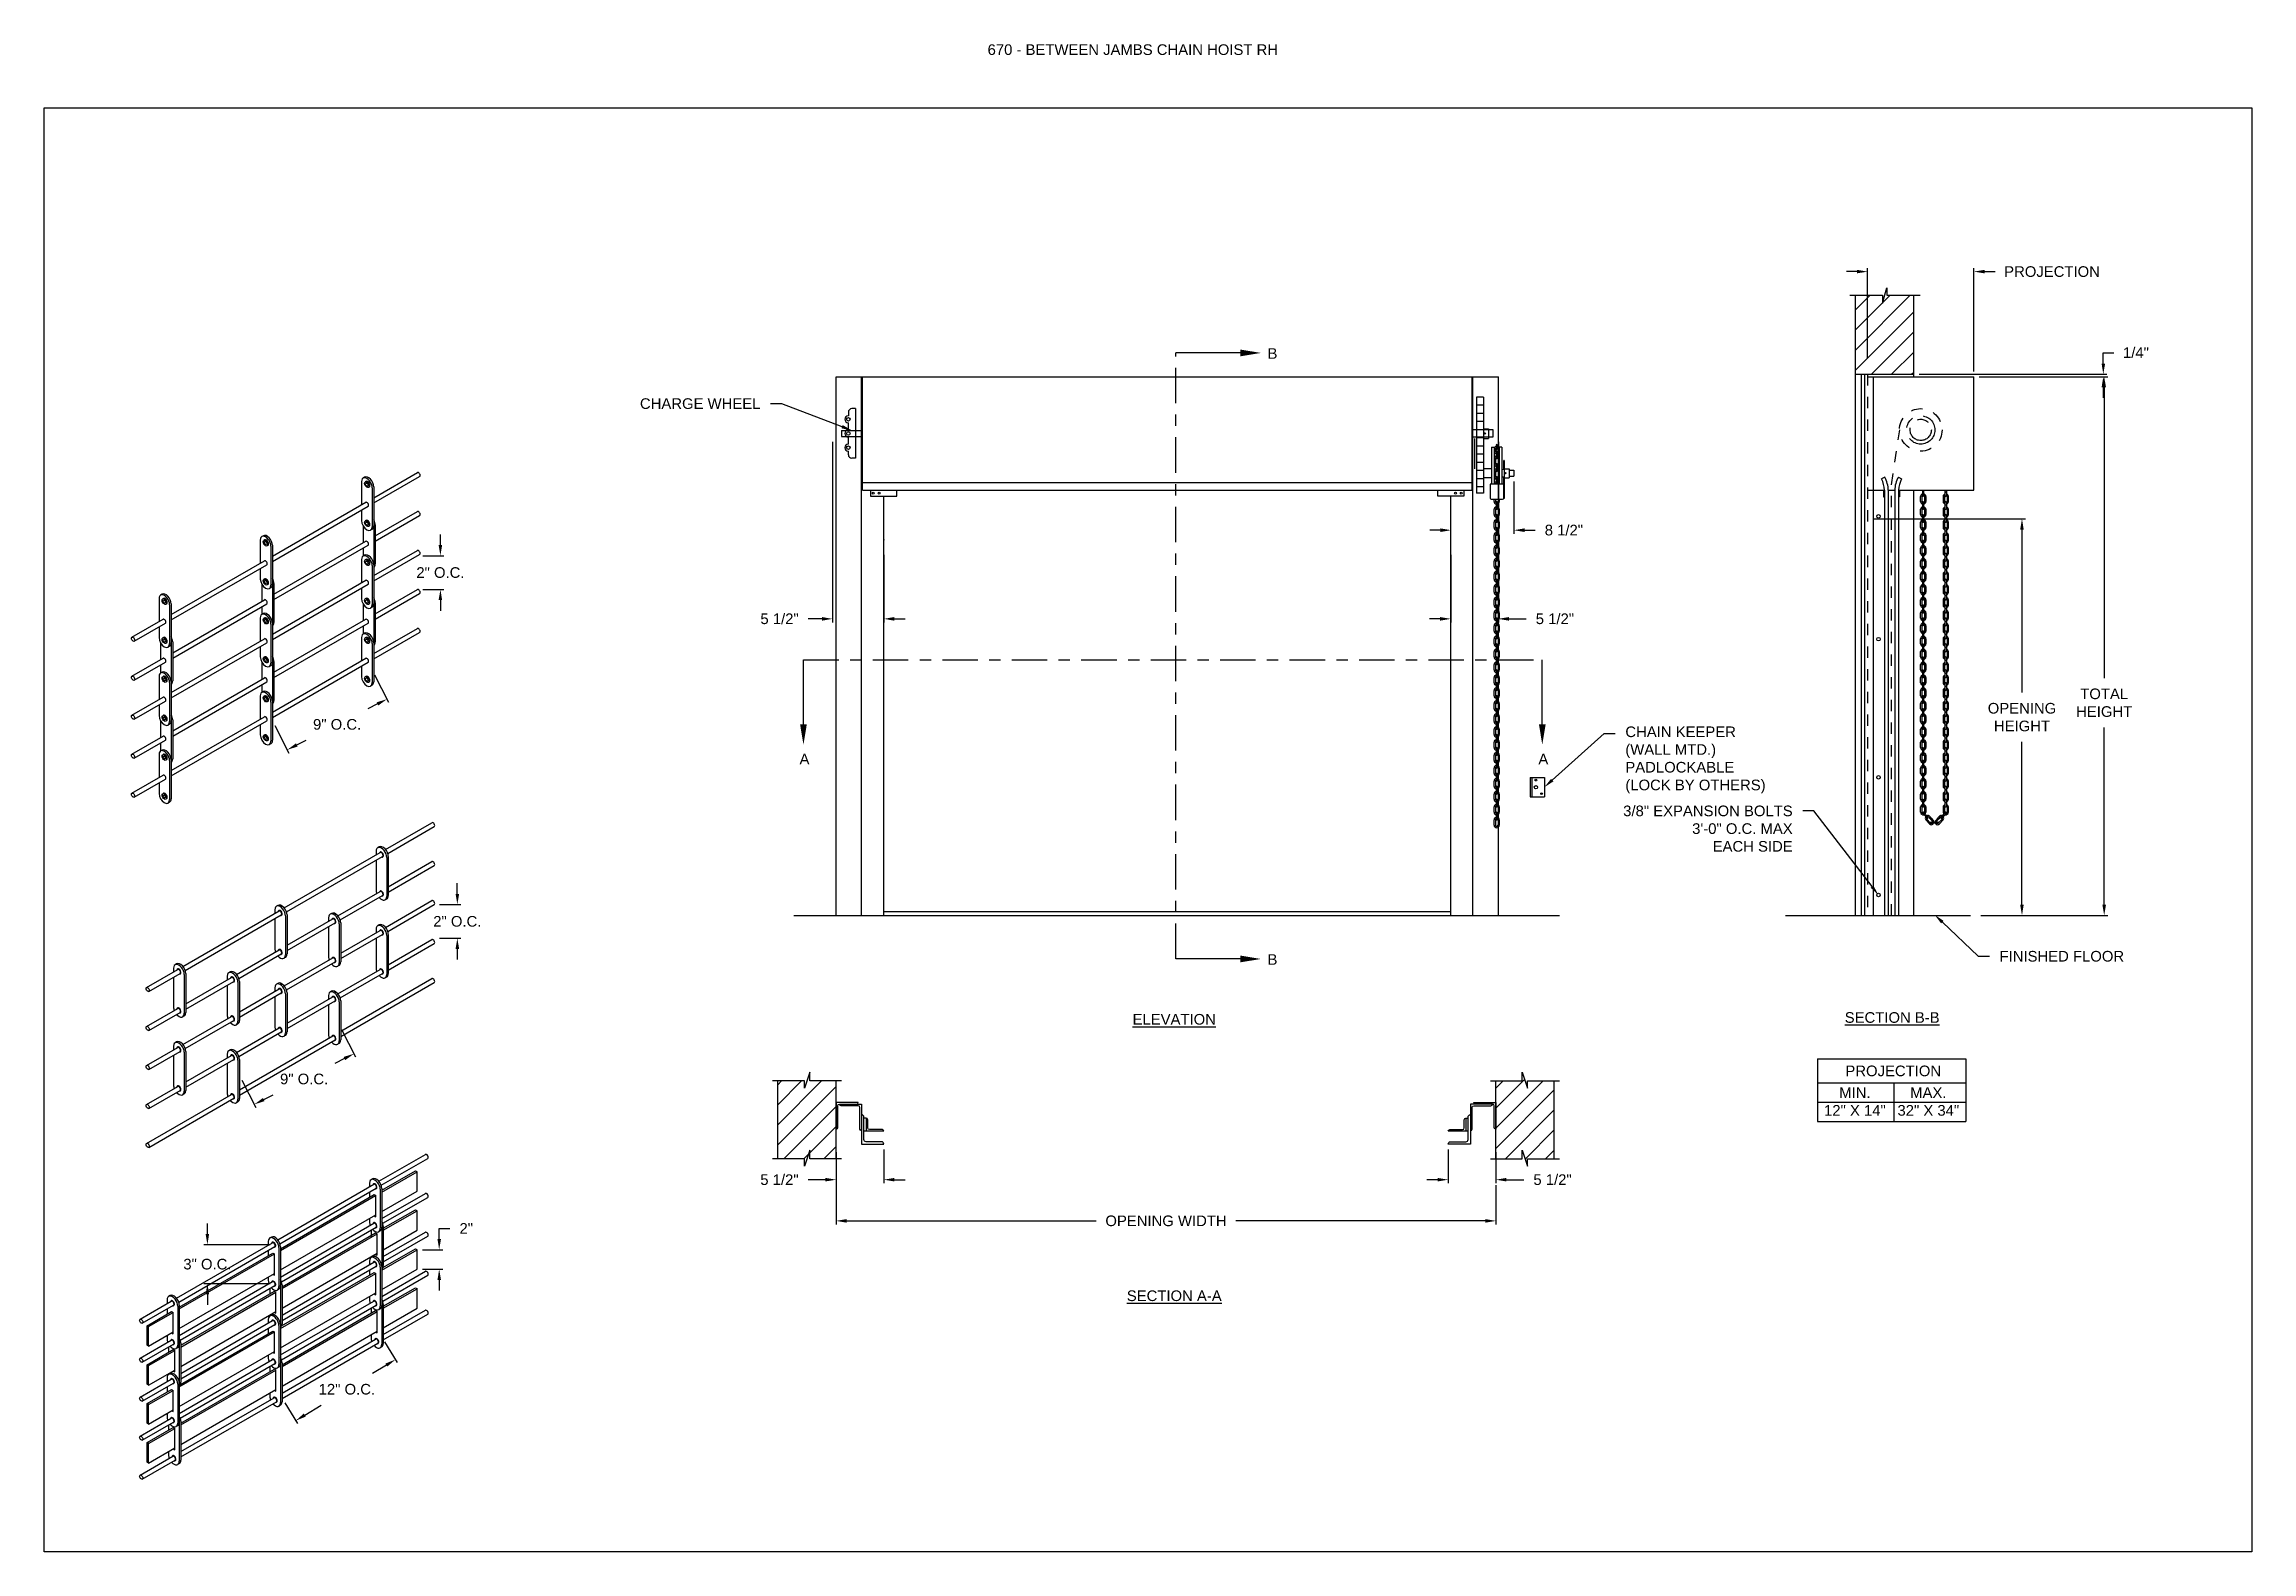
# Model space of a CAD drawing. Header units: inches. Extents: x 169.6 to 213.8, y 195 to 266.5.
# Drawn here: x 194.28 to 213.75, y 214.74 to 228.03 of the extents above; entities that cross this region are included whole.
import ezdxf
from ezdxf import colors
from ezdxf.entities.mleader import LeaderData, LeaderLine
from ezdxf.math import Vec2, Vec3

# ---------------------------------------------------------------- set-up
doc = ezdxf.new("R2010")
doc.units = ezdxf.units.IN
doc.header["$LTSCALE"] = 0.25
doc.header["$MEASUREMENT"] = 0
for name, pattern in [('CENTER', [2, 1.25, -0.25, 0.25, -0.25]), ('HIDDEN', [0.375, 0.25, -0.125]), ('HIDDEN2', [0.1875, 0.125, -0.0625])]:
    doc.linetypes.add(name, pattern=pattern)
for name, color, linetype in [('ANNOTATIONS', 1, 'Continuous'), ('CHAIN HOIST RH', 7, 'Continuous'), ('DETAILS', 4, 'Continuous'), ('SECTION CUTS', 6, 'CENTER')]:
    doc.layers.add(name, color=color, linetype=linetype)
doc.styles.add('ARIAL', font='arial.ttf', dxfattribs={"height": 0.09375})
doc.styles.get("Standard").update_dxf_attribs({"font": 'romans.shx'})
doc.dimstyles.new('STANDARD$0', dxfattribs={"dimtxt": 0.09375, "dimasz": 0.09375, "dimexe": 0.03125, "dimexo": 0.046875, "dimgap": 0.09, "dimtad": 0, "dimtih": 1, "dimtoh": 1, "dimdec": 4, "dimzin": 0, "dimdsep": 46, "dimtxsty": 'ARIAL', "dimcen": 0.09, "dimadec": 0, "dimazin": 0, "dimtfac": 1, "dimtdec": 4, "dimtofl": 0, "dimtmove": 0, "dimatfit": 1, "dimfxl": 1, "dimtolj": 1, "dimtzin": 0, "dimarcsym": 0})
pattern_1 = [(45, (7.58987, -36.35663), (-0.08838835, 0.08838835), [])]

msp = doc.modelspace()

# ---------------------------------------------------------------- texts
at = {"layer": 'ANNOTATIONS', "insert": (202.60373, 228.02965), "char_height": 0.09375, "width": 4.6220629, "attachment_point": 1, "line_spacing_factor": 0.86134, "style": 'ARIAL'}
msp.add_mtext('670 - BETWEEN JAMBS CHAIN HOIST RH', dxfattribs=at)
at = {"layer": 'ANNOTATIONS', "char_height": 0.09375, "attachment_point": 2, "style": 'ARIAL'}
for s, insert, width in [('{\\LELEVATION}', (204.24975, 219.47864), 3.0834986), ('{\\LSECTION B-B}', (210.58116, 219.4946), 1.3823677), ('{\\LSECTION A-A}', (204.24975, 217.04081), 1.3823677)]:
    msp.add_mtext(s, dxfattribs=dict(at, insert=insert, width=width))
for s, width, insert in [('PROJECTION ', 1.7594917, (210.59067, 219.02366)), ('MIN.\\P12" X 14" ', 0.6711642, (210.25255, 218.83167)), ('MAX.\\P32" X 34"', 0.6567117, (210.89998, 218.83167))]:
    msp.add_mtext_dynamic_manual_height_columns(s, width=width, gutter_width=1.36268, heights=[0], dxfattribs=dict(at, insert=insert))
at = {"layer": 'SECTION CUTS', "style": 'ARIAL'}
for s, p in [('B', (205.07242, 225.25638)), ('A', (200.94509, 221.68009)), ('A', (207.46104, 221.68009)), ('B', (205.07242, 219.91218))]:
    msp.add_text(s, height=0.09375, dxfattribs=at).set_placement(p)

# ---------------------------------------------------------------- blocks, each defined once
blk = doc.blocks.new('*D32')
at = {"layer": 'ANNOTATIONS', "color": 0, "lineweight": -2, "transparency": 16777216}
for p, q in [((210.411, 223.845), (211.757, 223.845)), ((211.726, 223.751), (211.726, 222.314)), ((211.726, 220.442), (211.726, 221.879)), ((211.364, 220.348), (211.757, 220.348))]:
    blk.add_line(p, q, dxfattribs=at)
at = {"layer": 'ANNOTATIONS', "color": 0, "transparency": 16777216}
for points in [[(211.71, 223.751), (211.741, 223.751), (211.726, 223.845)], [(211.71, 220.442), (211.741, 220.442), (211.726, 220.348)]]:
    blk.add_solid(points, dxfattribs=at)
at = {"layer": 'defpoints', "color": 0, "transparency": 16777216}
for p in [(210.364, 223.845), (211.726, 223.845), (211.318, 220.348)]:
    blk.add_point(p, dxfattribs=at)
at = {"layer": 'ANNOTATIONS', "color": 0, "transparency": 16777216, "insert": (211.726, 222.096), "char_height": 0.09375, "attachment_point": 5, "style": 'ARIAL'}
blk.add_mtext('\\A1;OPENING \\PHEIGHT', dxfattribs=at)
blk = doc.blocks.new('*D33')
at = {"layer": 'ANNOTATIONS', "color": 0, "lineweight": -2, "transparency": 16777216}
for p, q in [((211.349, 225.098), (212.482, 225.098)), ((212.451, 225.004), (212.451, 222.441)), ((212.451, 220.442), (212.451, 222.006)), ((211.364, 220.348), (212.482, 220.348))]:
    blk.add_line(p, q, dxfattribs=at)
at = {"layer": 'ANNOTATIONS', "color": 0, "transparency": 16777216}
for points in [[(212.435, 225.004), (212.467, 225.004), (212.451, 225.098)], [(212.435, 220.442), (212.467, 220.442), (212.451, 220.348)]]:
    blk.add_solid(points, dxfattribs=at)
at = {"layer": 'defpoints', "color": 0, "transparency": 16777216}
for p in [(211.302, 225.098), (211.318, 220.348), (212.451, 220.348)]:
    blk.add_point(p, dxfattribs=at)
at = {"layer": 'ANNOTATIONS', "color": 0, "transparency": 16777216, "insert": (212.451, 222.223), "char_height": 0.0938, "attachment_point": 5, "style": 'ARIAL'}
blk.add_mtext('\\A1;TOTAL\\PHEIGHT', dxfattribs=at)
blk = doc.blocks.new('*D25')
at = {"layer": 'ANNOTATIONS', "color": 0, "lineweight": -2, "transparency": 16777216}
for p, q in [((210.364, 225.26), (210.364, 226.057)), ((211.302, 225.145), (211.302, 226.057)), ((210.271, 226.025), (210.177, 226.025)), ((211.396, 226.025), (211.489, 226.025))]:
    blk.add_line(p, q, dxfattribs=at)
at = {"layer": 'ANNOTATIONS', "color": 0, "transparency": 16777216}
for points in [[(210.271, 226.041), (210.271, 226.01), (210.364, 226.025)], [(211.396, 226.041), (211.396, 226.01), (211.302, 226.025)]]:
    blk.add_solid(points, dxfattribs=at)
at = {"layer": 'defpoints', "color": 0, "transparency": 16777216}
for p in [(211.302, 226.025), (210.364, 225.213), (211.302, 225.098)]:
    blk.add_point(p, dxfattribs=at)
at = {"layer": 'ANNOTATIONS', "color": 0, "transparency": 16777216, "insert": (211.991, 226.025), "char_height": 0.09375, "attachment_point": 5, "style": 'ARIAL'}
blk.add_mtext('\\A1;PROJECTION', dxfattribs=at)
blk = doc.blocks.new('*D26')
at = {"layer": 'ANNOTATIONS', "color": 0, "lineweight": -2, "transparency": 16777216}
for p, q in [((201.268, 218.26), (201.268, 217.986)), ((201.688, 218.285), (201.688, 217.986)), ((201.174, 218.017), (201.021, 218.017)), ((201.782, 218.017), (201.876, 218.017))]:
    blk.add_line(p, q, dxfattribs=at)
at = {"layer": 'ANNOTATIONS', "color": 0, "transparency": 16777216}
for points in [[(201.174, 218.033), (201.174, 218.002), (201.268, 218.017)], [(201.782, 218.033), (201.782, 218.002), (201.688, 218.017)]]:
    blk.add_solid(points, dxfattribs=at)
at = {"layer": 'defpoints', "color": 0, "transparency": 16777216}
for p in [(201.268, 218.307), (201.688, 218.332), (201.268, 218.017)]:
    blk.add_point(p, dxfattribs=at)
at = {"layer": 'ANNOTATIONS', "color": 0, "transparency": 16777216, "insert": (200.768, 218.017), "char_height": 0.0938, "attachment_point": 5, "style": 'ARIAL'}
blk.add_mtext('\\A1;5 1/2"', dxfattribs=at)
blk = doc.blocks.new('*D27')
at = {"layer": 'ANNOTATIONS', "color": 0, "lineweight": -2, "transparency": 16777216}
for p, q in [((212.443, 225.214), (212.443, 225.31)), ((212.443, 225.31), (212.537, 225.31)), ((210.818, 225.12), (212.474, 225.12)), ((211.349, 225.098), (212.474, 225.098)), ((212.443, 225.004), (212.443, 224.911))]:
    blk.add_line(p, q, dxfattribs=at)
at = {"layer": 'ANNOTATIONS', "color": 0, "transparency": 16777216}
for points in [[(212.428, 225.214), (212.459, 225.214), (212.443, 225.12)], [(212.428, 225.004), (212.459, 225.004), (212.443, 225.098)]]:
    blk.add_solid(points, dxfattribs=at)
at = {"layer": 'defpoints', "color": 0, "transparency": 16777216}
for p in [(210.771, 225.12), (211.302, 225.098), (212.443, 225.12)]:
    blk.add_point(p, dxfattribs=at)
at = {"layer": 'ANNOTATIONS', "color": 0, "transparency": 16777216, "insert": (212.731, 225.31), "char_height": 0.0938, "attachment_point": 5, "style": 'ARIAL'}
blk.add_mtext('\\A1;1/4"', dxfattribs=at)
blk = doc.blocks.new('*D28')
at = {"layer": 'ANNOTATIONS', "color": 0, "lineweight": -2, "transparency": 16777216}
for p, q in [((206.666, 218.285), (206.666, 217.986)), ((207.086, 218.26), (207.086, 217.986)), ((206.572, 218.017), (206.478, 218.017)), ((207.179, 218.017), (207.333, 218.017))]:
    blk.add_line(p, q, dxfattribs=at)
at = {"layer": 'ANNOTATIONS', "color": 0, "transparency": 16777216}
for points in [[(206.572, 218.033), (206.572, 218.002), (206.666, 218.017)], [(207.179, 218.033), (207.179, 218.002), (207.086, 218.017)]]:
    blk.add_solid(points, dxfattribs=at)
at = {"layer": 'defpoints', "color": 0, "transparency": 16777216}
for p in [(206.666, 218.332), (207.086, 218.307), (207.086, 218.017)]:
    blk.add_point(p, dxfattribs=at)
at = {"layer": 'ANNOTATIONS', "color": 0, "transparency": 16777216, "insert": (207.586, 218.017), "char_height": 0.0938, "attachment_point": 5, "style": 'ARIAL'}
blk.add_mtext('\\A1;5 1/2"', dxfattribs=at)
blk = doc.blocks.new('*D29')
at = {"layer": 'ANNOTATIONS', "color": 0, "lineweight": -2, "transparency": 16777216}
for p, q in [((201.236, 224.525), (201.236, 222.932)), ((201.688, 223.529), (201.688, 222.932)), ((201.142, 222.963), (201.022, 222.963)), ((201.782, 222.963), (201.876, 222.963))]:
    blk.add_line(p, q, dxfattribs=at)
at = {"layer": 'ANNOTATIONS', "color": 0, "transparency": 16777216}
for points in [[(201.142, 222.979), (201.142, 222.947), (201.236, 222.963)], [(201.782, 222.979), (201.782, 222.947), (201.688, 222.963)]]:
    blk.add_solid(points, dxfattribs=at)
at = {"layer": 'defpoints', "color": 0, "transparency": 16777216}
for p in [(201.236, 224.572), (201.688, 223.576), (201.236, 222.963)]:
    blk.add_point(p, dxfattribs=at)
at = {"layer": 'ANNOTATIONS', "color": 0, "transparency": 16777216, "insert": (200.769, 222.963), "char_height": 0.0938, "attachment_point": 5, "style": 'ARIAL'}
blk.add_mtext('\\A1;5 1/2"', dxfattribs=at)
blk = doc.blocks.new('*D30')
at = {"layer": 'ANNOTATIONS', "color": 0, "lineweight": -2, "transparency": 16777216}
for p, q in [((207.108, 224.525), (207.108, 222.932)), ((206.688, 223.529), (206.688, 222.932)), ((206.594, 222.963), (206.501, 222.963)), ((207.202, 222.963), (207.354, 222.963))]:
    blk.add_line(p, q, dxfattribs=at)
at = {"layer": 'ANNOTATIONS', "color": 0, "transparency": 16777216}
for points in [[(206.594, 222.979), (206.594, 222.947), (206.688, 222.963)], [(207.202, 222.979), (207.202, 222.947), (207.108, 222.963)]]:
    blk.add_solid(points, dxfattribs=at)
at = {"layer": 'defpoints', "color": 0, "transparency": 16777216}
for p in [(207.108, 224.572), (206.688, 223.576), (207.108, 222.963)]:
    blk.add_point(p, dxfattribs=at)
at = {"layer": 'ANNOTATIONS', "color": 0, "transparency": 16777216, "insert": (207.607, 222.963), "char_height": 0.0938, "attachment_point": 5, "style": 'ARIAL'}
blk.add_mtext('\\A1;5 1/2"', dxfattribs=at)
blk = doc.blocks.new('*D31')
at = {"layer": 'ANNOTATIONS', "color": 0, "lineweight": -2, "transparency": 16777216}
for p, q in [((201.268, 218.115), (201.268, 217.623)), ((207.086, 217.97), (207.086, 217.623)), ((201.362, 217.654), (203.561, 217.654)), ((206.992, 217.654), (204.793, 217.654))]:
    blk.add_line(p, q, dxfattribs=at)
at = {"layer": 'ANNOTATIONS', "color": 0, "transparency": 16777216}
for points in [[(201.362, 217.67), (201.362, 217.638), (201.268, 217.654)], [(206.992, 217.67), (206.992, 217.638), (207.086, 217.654)]]:
    blk.add_solid(points, dxfattribs=at)
at = {"layer": 'defpoints', "color": 0, "transparency": 16777216}
for p in [(201.268, 218.162), (207.086, 218.017), (207.086, 217.654)]:
    blk.add_point(p, dxfattribs=at)
at = {"layer": 'ANNOTATIONS', "color": 0, "transparency": 16777216, "insert": (204.177, 217.654), "char_height": 0.09375, "attachment_point": 5, "style": 'ARIAL'}
blk.add_mtext('\\A1;OPENING WIDTH', dxfattribs=at)
blk = doc.blocks.new('*D71')
at = {"layer": 'ANNOTATIONS', "color": 0, "lineweight": -2, "transparency": 16777216}
for p, q in [((207.246, 224.175), (207.246, 223.714)), ((206.597, 223.745), (206.503, 223.745)), ((206.69, 223.723), (206.69, 223.776)), ((207.339, 223.745), (207.433, 223.745))]:
    blk.add_line(p, q, dxfattribs=at)
at = {"layer": 'ANNOTATIONS', "color": 0, "transparency": 16777216}
for points in [[(206.597, 223.761), (206.597, 223.729), (206.69, 223.745)], [(207.339, 223.761), (207.339, 223.729), (207.246, 223.745)]]:
    blk.add_solid(points, dxfattribs=at)
at = {"layer": 'defpoints', "color": 0, "transparency": 16777216}
for p in [(207.246, 224.221), (207.246, 223.745), (206.69, 223.676)]:
    blk.add_point(p, dxfattribs=at)
at = {"layer": 'ANNOTATIONS', "color": 0, "transparency": 16777216, "insert": (207.686, 223.745), "char_height": 0.0938, "attachment_point": 5, "style": 'ARIAL'}
blk.add_mtext('\\A1;8 1/2"', dxfattribs=at)
blk = doc.blocks.new('*D107')
at = {"layer": 'ANNOTATIONS', "color": 0, "lineweight": -2, "transparency": 16777216}
for p, q in [((197.198, 222.47), (197.321, 222.227)), ((197.223, 222.213), (197.139, 222.17)), ((196.318, 222.023), (196.441, 221.78)), ((196.511, 221.851), (196.594, 221.893))]:
    blk.add_line(p, q, dxfattribs=at)
at = {"layer": 'ANNOTATIONS', "color": 0, "transparency": 16777216}
for points in [[(197.216, 222.227), (197.23, 222.199), (197.307, 222.255)], [(196.504, 221.865), (196.518, 221.837), (196.427, 221.808)]]:
    blk.add_solid(points, dxfattribs=at)
at = {"layer": 'defpoints', "color": 0, "transparency": 16777216}
for p in [(197.176, 222.512), (197.307, 222.255), (196.297, 222.065)]:
    blk.add_point(p, dxfattribs=at)
at = {"layer": 'ANNOTATIONS', "color": 0, "transparency": 16777216, "insert": (196.867, 222.032), "char_height": 0.09375, "attachment_point": 5, "style": 'ARIAL'}
blk.add_mtext('\\A1;9" O.C.', dxfattribs=at)
blk = doc.blocks.new('*D108')
at = {"layer": 'ANNOTATIONS', "color": 0, "lineweight": -2, "transparency": 16777216}
for p, q in [((197.622, 223.52), (197.809, 223.52)), ((197.778, 223.613), (197.778, 223.707)), ((197.622, 223.222), (197.809, 223.222)), ((197.778, 223.129), (197.778, 223.035))]:
    blk.add_line(p, q, dxfattribs=at)
at = {"layer": 'ANNOTATIONS', "color": 0, "transparency": 16777216}
for points in [[(197.762, 223.613), (197.793, 223.613), (197.778, 223.52)], [(197.762, 223.129), (197.793, 223.129), (197.778, 223.222)]]:
    blk.add_solid(points, dxfattribs=at)
at = {"layer": 'defpoints', "color": 0, "transparency": 16777216}
for p in [(197.575, 223.52), (197.778, 223.52), (197.575, 223.222)]:
    blk.add_point(p, dxfattribs=at)
at = {"layer": 'ANNOTATIONS', "color": 0, "transparency": 16777216, "insert": (197.778, 223.371), "char_height": 0.09375, "attachment_point": 5, "style": 'ARIAL'}
blk.add_mtext('\\A1;2" O.C.', dxfattribs=at)
blk = doc.blocks.new('*D109')
at = {"layer": 'ANNOTATIONS', "color": 0, "lineweight": -2, "transparency": 16777216}
for p, q in [((196.907, 219.343), (197.03, 219.1)), ((196.932, 219.086), (196.848, 219.043)), ((196.027, 218.896), (196.15, 218.653)), ((196.22, 218.724), (196.303, 218.766))]:
    blk.add_line(p, q, dxfattribs=at)
at = {"layer": 'ANNOTATIONS', "color": 0, "transparency": 16777216}
for points in [[(196.925, 219.1), (196.939, 219.072), (197.016, 219.128)], [(196.213, 218.738), (196.227, 218.71), (196.136, 218.681)]]:
    blk.add_solid(points, dxfattribs=at)
at = {"layer": 'defpoints', "color": 0, "transparency": 16777216}
for p in [(196.885, 219.385), (197.016, 219.128), (196.006, 218.938)]:
    blk.add_point(p, dxfattribs=at)
at = {"layer": 'ANNOTATIONS', "color": 0, "transparency": 16777216, "insert": (196.576, 218.905), "char_height": 0.09375, "attachment_point": 5, "style": 'ARIAL'}
blk.add_mtext('\\A1;9" O.C.', dxfattribs=at)
blk = doc.blocks.new('*D110')
at = {"layer": 'ANNOTATIONS', "color": 0, "lineweight": -2, "transparency": 16777216}
for p, q in [((197.927, 220.538), (197.927, 220.631)), ((197.771, 220.444), (197.958, 220.444)), ((197.771, 220.147), (197.958, 220.147)), ((197.927, 220.053), (197.927, 219.959))]:
    blk.add_line(p, q, dxfattribs=at)
at = {"layer": 'ANNOTATIONS', "color": 0, "transparency": 16777216}
for points in [[(197.912, 220.538), (197.943, 220.538), (197.927, 220.444)], [(197.912, 220.053), (197.943, 220.053), (197.927, 220.147)]]:
    blk.add_solid(points, dxfattribs=at)
at = {"layer": 'defpoints', "color": 0, "transparency": 16777216}
for p in [(197.724, 220.444), (197.927, 220.444), (197.724, 220.147)]:
    blk.add_point(p, dxfattribs=at)
at = {"layer": 'ANNOTATIONS', "color": 0, "transparency": 16777216, "insert": (197.927, 220.295), "char_height": 0.09375, "attachment_point": 5, "style": 'ARIAL'}
blk.add_mtext('\\A1;2" O.C.', dxfattribs=at)
blk = doc.blocks.new('*D111')
at = {"layer": 'ANNOTATIONS', "color": 0, "lineweight": -2, "transparency": 16777216}
for p, q in [((197.285, 216.588), (197.398, 216.405)), ((197.301, 216.382), (197.179, 216.307)), ((196.406, 216.049), (196.518, 215.866)), ((196.582, 215.941), (196.727, 216.03))]:
    blk.add_line(p, q, dxfattribs=at)
at = {"layer": 'ANNOTATIONS', "color": 0, "transparency": 16777216}
for points in [[(197.293, 216.396), (197.309, 216.369), (197.381, 216.431)], [(196.573, 215.955), (196.59, 215.928), (196.502, 215.892)]]:
    blk.add_solid(points, dxfattribs=at)
at = {"layer": 'defpoints', "color": 0, "transparency": 16777216}
for p in [(197.261, 216.628), (197.381, 216.431), (196.381, 216.089)]:
    blk.add_point(p, dxfattribs=at)
at = {"layer": 'ANNOTATIONS', "color": 0, "transparency": 16777216, "insert": (196.953, 216.169), "char_height": 0.09375, "attachment_point": 5, "style": 'ARIAL'}
blk.add_mtext('\\A1;12" O.C.', dxfattribs=at)
blk = doc.blocks.new('*D112')
at = {"layer": 'ANNOTATIONS', "color": 0, "lineweight": -2, "transparency": 16777216}
for p, q in [((197.767, 217.494), (197.767, 217.588)), ((197.767, 217.588), (197.861, 217.588)), ((197.619, 217.4), (197.798, 217.4)), ((197.619, 217.228), (197.798, 217.228)), ((197.767, 217.134), (197.767, 217.04))]:
    blk.add_line(p, q, dxfattribs=at)
at = {"layer": 'ANNOTATIONS', "color": 0, "transparency": 16777216}
for points in [[(197.752, 217.494), (197.783, 217.494), (197.767, 217.4)], [(197.752, 217.134), (197.783, 217.134), (197.767, 217.228)]]:
    blk.add_solid(points, dxfattribs=at)
at = {"layer": 'defpoints', "color": 0, "transparency": 16777216}
for p in [(197.572, 217.4), (197.767, 217.4), (197.572, 217.228)]:
    blk.add_point(p, dxfattribs=at)
at = {"layer": 'ANNOTATIONS', "color": 0, "transparency": 16777216, "insert": (198.006, 217.588), "char_height": 0.0938, "attachment_point": 5, "style": 'ARIAL'}
blk.add_mtext('\\A1;2"', dxfattribs=at)
blk = doc.blocks.new('*D113')
at = {"layer": 'ANNOTATIONS', "color": 0, "lineweight": -2, "transparency": 16777216}
for p, q in [((195.723, 217.538), (195.723, 217.632)), ((196.277, 217.444), (195.691, 217.444)), ((196.277, 217.1), (195.691, 217.1)), ((195.723, 217.007), (195.723, 216.913))]:
    blk.add_line(p, q, dxfattribs=at)
at = {"layer": 'ANNOTATIONS', "color": 0, "transparency": 16777216}
for points in [[(195.707, 217.538), (195.738, 217.538), (195.723, 217.444)], [(195.707, 217.007), (195.738, 217.007), (195.723, 217.1)]]:
    blk.add_solid(points, dxfattribs=at)
at = {"layer": 'defpoints', "color": 0, "transparency": 16777216}
for p in [(196.324, 217.444), (195.723, 217.1), (196.324, 217.1)]:
    blk.add_point(p, dxfattribs=at)
at = {"layer": 'ANNOTATIONS', "color": 0, "transparency": 16777216, "insert": (195.723, 217.272), "char_height": 0.09375, "attachment_point": 5, "style": 'ARIAL'}
blk.add_mtext('\\A1;3" O.C.', dxfattribs=at)

# ---------------------------------------------------------------- dimensions: what is measured, and where the dimension line sits
at = {"layer": 'ANNOTATIONS'}
for base, p1, p2, text, picture, middle in [((211.30198, 226.02532), (210.36448, 225.21315), (211.30198, 225.0981), 'PROJECTION', '*D25', (211.99109, 226.02532)), ((207.1082, 222.9629), (206.68813, 223.57628), (207.1082, 224.57215), '5 1/2"', '*D30', (207.60699, 222.9629)), ((207.24552, 223.74502), (206.69043, 223.67628), (207.24552, 224.22146), '8 1/2"', '*D71', (207.68619, 223.74502)), ((207.0857, 218.01734), (206.66563, 218.33176), (207.0857, 218.30663), '5 1/2"', '*D28', (207.5857, 218.01734)), ((207.0857, 217.65388), (201.26806, 218.162), (207.0857, 218.01734), 'OPENING WIDTH', '*D31', (204.17688, 217.65388))]:
    dim = msp.add_linear_dim(base=base, p1=p1, p2=p2, text=text, dimstyle='STANDARD$0', dxfattribs=at)
    dim.commit()
    dim.dimension.update_dxf_attribs({"geometry": picture, "text_midpoint": middle, "dimtype": 160})
for base, p1, p2, angle, text, picture, middle, dimtype in [((212.44323, 225.12032), (211.30198, 225.0981), (210.77073, 225.12032), 90, '1/4"', '*D27', (212.73106, 225.30961), 160), ((212.45104, 220.3481), (211.30198, 225.0981), (211.3176, 220.3481), 90, 'TOTAL\\PHEIGHT', '*D33', (212.45104, 222.2231), 160), ((201.2357, 222.9629), (201.68813, 223.57628), (201.2357, 224.57215), 180, '5 1/2"', '*D29', (200.76927, 222.9629), 160), ((201.26806, 218.01734), (201.68813, 218.33176), (201.26806, 218.30663), 180, '5 1/2"', '*D26', (200.76806, 218.01734), 160), ((197.38118, 216.43132), (196.3813, 216.08864), (197.26091, 216.62761), 31.49751, '12" O.C.', '*D111', (196.95303, 216.16897), 161)]:
    dim = msp.add_linear_dim(base=base, p1=p1, p2=p2, angle=angle, text=text, dimstyle='STANDARD$0', dxfattribs=at)
    dim.commit()
    dim.dimension.update_dxf_attribs({"geometry": picture, "text_midpoint": middle, "dimtype": dimtype})
for base, p1, p2, text, picture, middle in [((211.72555, 223.84474), (211.3176, 220.3481), (210.36448, 223.84474), 'OPENING \\PHEIGHT', '*D32', (211.72555, 222.09642)), ((197.77777, 223.51973), (197.57463, 223.22249), (197.57463, 223.51973), '2" O.C.', '*D108', (197.77777, 223.37111)), ((197.9272, 220.44379), (197.72407, 220.14655), (197.72407, 220.44379), '2" O.C.', '*D110', (197.9272, 220.29517)), ((195.72267, 217.10032), (196.32413, 217.44407), (196.32413, 217.10032), '3" O.C.', '*D113', (195.72267, 217.2722))]:
    dim = msp.add_linear_dim(base=base, p1=p1, p2=p2, angle=90, text=text, dimstyle='STANDARD$0', dxfattribs=at)
    dim.commit()
    dim.dimension.update_dxf_attribs({"geometry": picture, "text_midpoint": middle})
for p1, p2, distance, text, picture, middle in [((196.29672, 222.06467), (197.17633, 222.51177), -0.28764, '9" O.C.', '*D107', (196.86685, 222.03181)), ((196.00571, 218.93754), (196.88532, 219.38464), -0.28764, '9" O.C.', '*D109', (196.57585, 218.90468)), ((197.57238, 217.228), (197.57238, 217.40017), -0.19474, '2"', '*D112', (198.00555, 217.58767))]:
    dim = msp.add_aligned_dim(p1=p1, p2=p2, distance=distance, text=text, dimstyle='STANDARD$0', dxfattribs=at)
    dim.commit()
    dim.dimension.update_dxf_attribs({"geometry": picture, "text_midpoint": middle})

# ---------------------------------------------------------------- hatches: boundary and pattern name
at = {"layer": 'CHAIN HOIST RH', "linetype": 'Continuous'}
h = msp.add_hatch(dxfattribs=at)
h.set_pattern_fill('ANSI31', color=256, style=0)
h.set_pattern_definition([(45, (8.14122, -36.35663), (-0.08838835, 0.08838835), [])])
h.paths.add_polyline_path([(210.77073, 225.08153), (210.77073, 225.81612), (210.53423, 225.81612), (210.53423, 225.88078), (210.49582, 225.74742), (210.49582, 225.81612), (210.2551, 225.81612), (210.2551, 225.26582)])
h.paths.add_polyline_path([(210.2551, 225.26582), (210.2551, 225.12032), (210.77073, 225.12032), (210.77073, 225.06776), (210.77073, 225.08153)])
at = {"layer": 'CHAIN HOIST RH'}
h = msp.add_hatch(dxfattribs=at)
h.set_pattern_fill('ANSI31', color=256, style=0)
h.set_pattern_definition(pattern_1)
h.paths.add_polyline_path([(200.98964, 218.82445), (200.98964, 218.88856), (200.75243, 218.88856), (200.75243, 218.20106), (200.98964, 218.20106), (200.98964, 218.13695), (201.03654, 218.27902), (201.03654, 218.20106), (201.26806, 218.20106), (201.26806, 218.88856), (201.03654, 218.88856), (201.03654, 218.96652)])
h = msp.add_hatch(dxfattribs=at)
h.set_pattern_fill('ANSI31', color=256, style=0)
h.set_pattern_definition(pattern_1)
h.paths.add_polyline_path([(207.36412, 218.82445), (207.36412, 218.88856), (207.60132, 218.88856), (207.60132, 218.20106), (207.36412, 218.20106), (207.36412, 218.13695), (207.31722, 218.27902), (207.31722, 218.20106), (207.0857, 218.20106), (207.0857, 218.88856), (207.31722, 218.88856), (207.31722, 218.96652)])

# ---------------------------------------------------------------- linework, layer by layer
at = {"layer": 'ANNOTATIONS'}
for p, q in [((209.92198, 219.08309), (209.92198, 218.53172)), ((209.92198, 219.08309), (211.22975, 219.08309)), ((211.22975, 219.08309), (211.22975, 218.53172)), ((209.92198, 218.87162), (211.22975, 218.87162)), ((210.59483, 218.87162), (210.59483, 218.53172)), ((209.92198, 218.70167), (211.22975, 218.70167)), ((209.92198, 218.53172), (211.22975, 218.53172))]:
    msp.add_line(p, q, dxfattribs=at)
at = {"layer": 'CHAIN HOIST RH', "linetype": 'Continuous'}
for p, q in [((210.49582, 225.74742), (210.53423, 225.88078)), ((210.53423, 225.88078), (210.53423, 225.81612)), ((210.20871, 225.81612), (210.49582, 225.81612)), ((210.2551, 225.81612), (210.2551, 220.3481)), ((210.49582, 225.81612), (210.49582, 225.74742)), ((210.53423, 225.81612), (210.82942, 225.81612)), ((210.77073, 225.0981), (210.77073, 225.81612)), ((201.26806, 220.3481), (201.26806, 225.0981)), ((201.26806, 225.0981), (207.1082, 225.0981)), ((201.49275, 220.3481), (201.49275, 225.0981)), ((201.50063, 224.0981), (201.50063, 225.0981)), ((206.87563, 224.0981), (206.87563, 225.0981)), ((206.88351, 220.3481), (206.88351, 225.0981)), ((207.1082, 220.3481), (207.1082, 225.0981)), ((210.2551, 225.12032), (210.77073, 225.12032)), ((210.309, 225.12032), (210.309, 220.3481)), ((210.3367, 225.12032), (210.3367, 220.3481)), ((210.36448, 225.0981), (211.30198, 225.0981)), ((210.41725, 224.0981), (210.41725, 225.0981)), ((211.30198, 224.0981), (211.30198, 225.0981)), ((201.37563, 224.7856), (201.37563, 224.75435)), ((201.37563, 224.62935), (201.37563, 224.69185)), ((201.43813, 224.81685), (201.40688, 224.81685)), ((201.43813, 224.81685), (201.43813, 224.37935)), ((201.37563, 224.50435), (201.37563, 224.56685)), ((207.06313, 224.62935), (206.87563, 224.62935)), ((206.87563, 224.56685), (207.06313, 224.56685)), ((206.90136, 224.28672), (206.90136, 224.55458)), ((207.06313, 224.56685), (207.06313, 224.62935)), ((201.37563, 224.4106), (201.37563, 224.44185)), ((201.43813, 224.37935), (201.40688, 224.37935)), ((206.87563, 224.16391), (201.50063, 224.16391)), ((210.515, 224.21369), (210.48609, 224.19671)), ((210.63583, 224.21369), (210.66474, 224.19671)), ((201.50063, 224.0981), (206.87563, 224.0981)), ((201.57127, 224.0981), (201.57127, 224.04568)), ((201.57127, 224.04568), (201.80207, 224.04568)), ((201.68813, 220.3481), (201.68813, 224.04568)), ((201.80207, 224.04568), (201.80207, 224.0981)), ((206.57418, 224.04568), (206.57418, 224.0981)), ((206.80499, 224.04568), (206.57418, 224.04568)), ((206.68813, 220.3481), (206.68813, 224.04568)), ((206.80499, 224.0981), (206.80499, 224.04568)), ((210.36448, 224.0981), (210.51291, 224.0981)), ((210.41481, 224.0981), (210.41481, 220.3481)), ((210.5051, 224.0981), (210.5051, 224.0396)), ((210.5051, 224.0396), (210.51291, 224.0396)), ((210.51291, 224.0981), (210.51291, 220.3481)), ((210.54644, 224.0981), (210.60439, 224.0981)), ((210.54644, 224.0981), (210.54644, 220.3481)), ((210.60439, 224.0981), (210.60439, 220.3481)), ((210.63791, 224.0981), (211.30198, 224.0981)), ((210.63791, 224.0981), (210.63791, 220.3481)), ((210.64573, 224.0396), (210.63791, 224.0396)), ((210.64573, 224.0981), (210.64573, 224.0396)), ((210.77073, 220.3481), (210.77073, 224.0981)), ((207.38891, 221.56454), (207.38891, 221.39266)), ((207.38891, 221.56454), (207.51391, 221.56454)), ((207.38891, 221.39266), (207.51391, 221.39266)), ((207.40453, 221.56454), (207.40453, 221.39266)), ((207.51391, 221.56454), (207.51391, 221.39266)), ((209.6395, 220.3481), (211.27073, 220.3481)), ((200.98964, 218.88856), (200.70556, 218.88856)), ((201.03654, 218.96652), (200.98964, 218.82445)), ((200.98964, 218.82445), (200.98964, 218.88856)), ((201.03654, 218.88856), (201.03654, 218.96652)), ((201.31493, 218.88856), (201.03654, 218.88856)), ((207.03882, 218.88856), (207.31722, 218.88856)), ((207.31722, 218.88856), (207.31722, 218.96652)), ((207.31722, 218.96652), (207.36412, 218.82445)), ((207.36412, 218.82445), (207.36412, 218.88856)), ((207.36412, 218.88856), (207.6482, 218.88856)), ((201.49275, 218.68345), (201.49275, 218.33176)), ((206.86101, 218.68345), (206.86101, 218.33176)), ((201.53182, 218.56132), (201.51229, 218.56132)), ((206.82193, 218.56132), (206.84147, 218.56132)), ((201.03654, 218.27902), (200.98964, 218.13695)), ((201.03654, 218.20106), (201.03654, 218.27902)), ((201.49275, 218.44899), (201.49275, 218.44899)), ((201.68813, 218.44409), (201.51229, 218.44409)), ((201.68813, 218.44409), (201.68813, 218.44409)), ((206.66563, 218.44409), (206.66563, 218.44409)), ((206.86101, 218.44899), (206.86101, 218.44899)), ((207.31722, 218.20106), (207.31722, 218.27902)), ((207.31722, 218.27902), (207.36412, 218.13695)), ((200.98964, 218.20106), (200.70556, 218.20106)), ((200.98964, 218.13695), (200.98964, 218.20106)), ((201.31493, 218.20106), (201.03654, 218.20106)), ((207.03882, 218.20106), (207.31722, 218.20106)), ((207.36412, 218.20106), (207.6482, 218.20106)), ((207.36412, 218.13695), (207.36412, 218.20106))]:
    msp.add_line(p, q, dxfattribs=at)
at = {"layer": 'CHAIN HOIST RH', "linetype": 'HIDDEN2'}
msp.add_line((210.36448, 225.12032), (210.36448, 220.3481), dxfattribs=at)
at = {"layer": 'CHAIN HOIST RH'}
for p, q in [((206.91488, 224.91858), (206.91488, 224.07054)), ((206.97707, 224.91858), (206.91488, 224.91858)), ((206.97707, 224.91858), (206.97707, 224.07054)), ((206.97707, 224.84697), (206.91488, 224.84697)), ((206.97707, 224.77497), (206.91488, 224.77497)), ((206.97707, 224.70297), (206.91488, 224.70297)), ((201.31543, 224.62405), (201.50063, 224.62405)), ((201.31543, 224.62405), (201.31543, 224.57215)), ((201.31543, 224.57215), (201.50063, 224.57215)), ((206.97707, 224.63097), (206.91488, 224.63097)), ((206.97707, 224.55897), (206.91488, 224.55897)), ((206.97707, 224.63741), (207.02078, 224.63741)), ((206.97707, 224.55458), (207.02078, 224.55458)), ((207.02078, 224.63741), (207.02078, 224.55458)), ((207.08797, 224.49418), (207.08797, 224.46443)), ((207.09907, 224.46443), (207.09907, 224.49418)), ((206.97707, 224.48697), (206.91488, 224.48697)), ((206.97707, 224.41497), (206.91488, 224.41497)), ((206.97707, 224.34297), (206.91488, 224.34297)), ((207.04868, 224.47661), (207.0706, 224.47661)), ((207.04868, 224.47661), (207.04868, 224.15042)), ((207.0706, 224.47661), (207.0706, 224.15042)), ((207.0817, 224.46067), (207.0817, 224.44442)), ((207.0817, 224.37672), (207.0817, 224.3303)), ((207.08797, 224.43909), (207.08797, 224.41271)), ((207.08797, 224.41271), (207.09907, 224.41271)), ((207.08797, 224.41181), (207.08797, 224.38205)), ((207.08797, 224.41181), (207.09907, 224.41181)), ((207.08797, 224.32497), (207.08797, 224.26793)), ((207.08797, 224.30098), (207.09907, 224.30098)), ((207.08797, 224.30008), (207.09907, 224.30008)), ((207.09907, 224.41271), (207.09907, 224.43909)), ((207.09907, 224.38205), (207.09907, 224.41181)), ((207.09907, 224.26793), (207.09907, 224.32497)), ((207.10534, 224.46067), (207.10534, 224.44442)), ((207.10534, 224.45184), (207.11644, 224.45184)), ((207.10534, 224.45094), (207.11644, 224.45094)), ((207.10534, 224.37672), (207.10534, 224.35889)), ((207.10534, 224.35889), (207.11644, 224.35889)), ((207.10534, 224.358), (207.11644, 224.358)), ((207.10534, 224.358), (207.10534, 224.3303)), ((207.11644, 224.47661), (207.11644, 224.15042)), ((207.13837, 224.47661), (207.11644, 224.47661)), ((207.13837, 224.47661), (207.13837, 224.15042)), ((207.15501, 224.29001), (207.15501, 224.35865)), ((207.15947, 224.35865), (207.15501, 224.35865)), ((207.15947, 224.35865), (207.15947, 224.02564)), ((206.97707, 224.27097), (206.91488, 224.27097)), ((206.97707, 224.19897), (206.91488, 224.19897)), ((206.97707, 224.12697), (206.91488, 224.12697)), ((207.04868, 224.28672), (206.97707, 224.28672)), ((207.04868, 224.2081), (206.97707, 224.2081)), ((207.03469, 224.15042), (207.03469, 224.02797)), ((207.15501, 224.15042), (207.03469, 224.15042)), ((207.0817, 224.2626), (207.0817, 224.21618)), ((207.08797, 224.21085), (207.08797, 224.18446)), ((207.08797, 224.18446), (207.09907, 224.18446)), ((207.08797, 224.18356), (207.09907, 224.18356)), ((207.08797, 224.18356), (207.08797, 224.15381)), ((207.09907, 224.18446), (207.09907, 224.21085)), ((207.09907, 224.15381), (207.09907, 224.18356)), ((207.10534, 224.2626), (207.10534, 224.24477)), ((207.10534, 224.24477), (207.11644, 224.24477)), ((207.10534, 224.24387), (207.11644, 224.24387)), ((207.10534, 224.24387), (207.10534, 224.21618)), ((207.14526, 224.28026), (207.13837, 224.28026)), ((207.14526, 224.21456), (207.13837, 224.21456)), ((207.15501, 224.02797), (207.15501, 224.20481)), ((207.15947, 224.28672), (207.20317, 224.28672)), ((207.15947, 224.2081), (207.20317, 224.2081)), ((207.20317, 224.28672), (207.20317, 224.2081)), ((207.20317, 224.27336), (207.24552, 224.27336)), ((207.20317, 224.22146), (207.24552, 224.22146)), ((207.24552, 224.27336), (207.24552, 224.22146)), ((206.97707, 224.07054), (206.91488, 224.07054)), ((207.04444, 224.01822), (207.14526, 224.01822)), ((207.0706, 223.99684), (207.0706, 224.01822)), ((207.0706, 223.88271), (207.0706, 223.92914)), ((207.0817, 224.01822), (207.0817, 223.99684)), ((207.0817, 223.92914), (207.0817, 223.88271)), ((207.08797, 223.9915), (207.08797, 223.96512)), ((207.08797, 223.96512), (207.09907, 223.96512)), ((207.08797, 223.96422), (207.09907, 223.96422)), ((207.08797, 223.96422), (207.08797, 223.93447)), ((207.09907, 223.96512), (207.09907, 223.9915)), ((207.09907, 223.93447), (207.09907, 223.96422)), ((207.10534, 224.01822), (207.10534, 223.99684)), ((207.10534, 223.92914), (207.10534, 223.91131)), ((207.10534, 223.91131), (207.11644, 223.91131)), ((207.10534, 223.91041), (207.10534, 223.88271)), ((207.10534, 223.91041), (207.11644, 223.91041)), ((207.11644, 224.01822), (207.11644, 223.99684)), ((207.11644, 223.92914), (207.11644, 223.91131)), ((207.11644, 223.91041), (207.11644, 223.88271)), ((207.15501, 224.0274), (207.15501, 224.02564)), ((207.15947, 224.02564), (207.15501, 224.02564)), ((210.83198, 223.99684), (210.83198, 224.04326)), ((210.83198, 223.88271), (210.83198, 223.92914)), ((210.84308, 224.04326), (210.84308, 223.99684)), ((210.84308, 223.92914), (210.84308, 223.88271)), ((210.84935, 224.0981), (210.84935, 224.07924)), ((210.84935, 224.07924), (210.86045, 224.07924)), ((210.84935, 224.07834), (210.84935, 224.04859)), ((210.84935, 224.07834), (210.86045, 224.07834)), ((210.84935, 223.9915), (210.84935, 223.96512)), ((210.84935, 223.96512), (210.86045, 223.96512)), ((210.84935, 223.96422), (210.86045, 223.96422)), ((210.84935, 223.96422), (210.84935, 223.93447)), ((210.86045, 224.07924), (210.86045, 224.0981)), ((210.86045, 224.04859), (210.86045, 224.07834)), ((210.86045, 223.96512), (210.86045, 223.9915)), ((210.86045, 223.93447), (210.86045, 223.96422)), ((210.86672, 224.04326), (210.86672, 224.02543)), ((210.86672, 224.02543), (210.87782, 224.02543)), ((210.86672, 224.02453), (210.86672, 223.99684)), ((210.86672, 224.02453), (210.87782, 224.02453)), ((210.86672, 223.92914), (210.86672, 223.91131)), ((210.86672, 223.91131), (210.87782, 223.91131)), ((210.86672, 223.91041), (210.86672, 223.88271)), ((210.86672, 223.91041), (210.87782, 223.91041)), ((210.87782, 224.04326), (210.87782, 224.02543)), ((210.87782, 224.02453), (210.87782, 223.99684)), ((210.87782, 223.92914), (210.87782, 223.91131)), ((210.87782, 223.91041), (210.87782, 223.88271)), ((211.03086, 224.04326), (211.03086, 224.02543)), ((211.04196, 224.02543), (211.03086, 224.02543)), ((211.03086, 224.02453), (211.03086, 223.99684)), ((211.04196, 224.02453), (211.03086, 224.02453)), ((211.03086, 223.92914), (211.03086, 223.91131)), ((211.04196, 223.91131), (211.03086, 223.91131)), ((211.03086, 223.91041), (211.03086, 223.88271)), ((211.04196, 223.91041), (211.03086, 223.91041)), ((211.04196, 224.04326), (211.04196, 224.02543)), ((211.04196, 224.02453), (211.04196, 223.99684)), ((211.04196, 223.92914), (211.04196, 223.91131)), ((211.04196, 223.91041), (211.04196, 223.88271)), ((211.04823, 224.07924), (211.04823, 224.0981)), ((211.05933, 224.07924), (211.04823, 224.07924)), ((211.05933, 224.07834), (211.04823, 224.07834)), ((211.04823, 224.04859), (211.04823, 224.07834)), ((211.04823, 223.96512), (211.04823, 223.9915)), ((211.05933, 223.96512), (211.04823, 223.96512)), ((211.04823, 223.93447), (211.04823, 223.96422)), ((211.05933, 223.96422), (211.04823, 223.96422)), ((211.05933, 224.0981), (211.05933, 224.07924)), ((211.05933, 224.07834), (211.05933, 224.04859)), ((211.05933, 223.9915), (211.05933, 223.96512)), ((211.05933, 223.96422), (211.05933, 223.93447)), ((211.0656, 224.04326), (211.0656, 223.99684)), ((211.0656, 223.92914), (211.0656, 223.88271)), ((211.0767, 223.99684), (211.0767, 224.04326)), ((211.0767, 223.88271), (211.0767, 223.92914)), ((207.0706, 223.76859), (207.0706, 223.81501)), ((207.0817, 223.81501), (207.0817, 223.76859)), ((207.08797, 223.87738), (207.08797, 223.851)), ((207.08797, 223.851), (207.09907, 223.851)), ((207.08797, 223.8501), (207.08797, 223.82034)), ((207.08797, 223.8501), (207.09907, 223.8501)), ((207.08797, 223.76326), (207.08797, 223.73688)), ((207.08797, 223.73688), (207.09907, 223.73688)), ((207.08797, 223.73598), (207.08797, 223.70622)), ((207.08797, 223.73598), (207.09907, 223.73598)), ((207.09907, 223.851), (207.09907, 223.87738)), ((207.09907, 223.82034), (207.09907, 223.8501)), ((207.09907, 223.73688), (207.09907, 223.76326)), ((207.09907, 223.70622), (207.09907, 223.73598)), ((207.10534, 223.81501), (207.10534, 223.79719)), ((207.10534, 223.79719), (207.11644, 223.79719)), ((207.10534, 223.79629), (207.11644, 223.79629)), ((207.10534, 223.79629), (207.10534, 223.76859)), ((207.11644, 223.81501), (207.11644, 223.79719)), ((207.11644, 223.79629), (207.11644, 223.76859)), ((210.83198, 223.76859), (210.83198, 223.81501)), ((210.84308, 223.81501), (210.84308, 223.76859)), ((210.84935, 223.87738), (210.84935, 223.851)), ((210.84935, 223.851), (210.86045, 223.851)), ((210.84935, 223.8501), (210.86045, 223.8501)), ((210.84935, 223.8501), (210.84935, 223.82034)), ((210.84935, 223.76326), (210.84935, 223.73688)), ((210.84935, 223.73688), (210.86045, 223.73688)), ((210.84935, 223.73598), (210.86045, 223.73598)), ((210.84935, 223.73598), (210.84935, 223.70622)), ((210.86045, 223.851), (210.86045, 223.87738)), ((210.86045, 223.82034), (210.86045, 223.8501)), ((210.86045, 223.73688), (210.86045, 223.76326)), ((210.86045, 223.70622), (210.86045, 223.73598)), ((210.86672, 223.81501), (210.86672, 223.79719)), ((210.86672, 223.79719), (210.87782, 223.79719)), ((210.86672, 223.79629), (210.86672, 223.76859)), ((210.86672, 223.79629), (210.87782, 223.79629)), ((210.87782, 223.81501), (210.87782, 223.79719)), ((210.87782, 223.79629), (210.87782, 223.76859)), ((211.03086, 223.81501), (211.03086, 223.79719)), ((211.04196, 223.79719), (211.03086, 223.79719)), ((211.04196, 223.79629), (211.03086, 223.79629)), ((211.03086, 223.79629), (211.03086, 223.76859)), ((211.04196, 223.81501), (211.04196, 223.79719)), ((211.04196, 223.79629), (211.04196, 223.76859)), ((211.04823, 223.851), (211.04823, 223.87738)), ((211.05933, 223.851), (211.04823, 223.851)), ((211.05933, 223.8501), (211.04823, 223.8501)), ((211.04823, 223.82034), (211.04823, 223.8501)), ((211.04823, 223.73688), (211.04823, 223.76326)), ((211.05933, 223.73688), (211.04823, 223.73688)), ((211.04823, 223.70622), (211.04823, 223.73598)), ((211.05933, 223.73598), (211.04823, 223.73598)), ((211.05933, 223.87738), (211.05933, 223.851)), ((211.05933, 223.8501), (211.05933, 223.82034)), ((211.05933, 223.76326), (211.05933, 223.73688)), ((211.05933, 223.73598), (211.05933, 223.70622)), ((211.0656, 223.81501), (211.0656, 223.76859)), ((211.0767, 223.76859), (211.0767, 223.81501)), ((207.0706, 223.65447), (207.0706, 223.70089)), ((207.0706, 223.54035), (207.0706, 223.58677)), ((207.0817, 223.70089), (207.0817, 223.65447)), ((207.0817, 223.58677), (207.0817, 223.54035)), ((207.08797, 223.64914), (207.08797, 223.62276)), ((207.08797, 223.62276), (207.09907, 223.62276)), ((207.08797, 223.62186), (207.08797, 223.5921)), ((207.08797, 223.62186), (207.09907, 223.62186)), ((207.08797, 223.53502), (207.08797, 223.50863)), ((207.09907, 223.62276), (207.09907, 223.64914)), ((207.09907, 223.5921), (207.09907, 223.62186)), ((207.09907, 223.50863), (207.09907, 223.53502)), ((207.10534, 223.70089), (207.10534, 223.68307)), ((207.10534, 223.68307), (207.11644, 223.68307)), ((207.10534, 223.68217), (207.11644, 223.68217)), ((207.10534, 223.68217), (207.10534, 223.65447)), ((207.10534, 223.58677), (207.10534, 223.56894)), ((207.10534, 223.56894), (207.11644, 223.56894)), ((207.10534, 223.56804), (207.11644, 223.56804)), ((207.10534, 223.56804), (207.10534, 223.54035)), ((207.11644, 223.70089), (207.11644, 223.68307)), ((207.11644, 223.68217), (207.11644, 223.65447)), ((207.11644, 223.58677), (207.11644, 223.56894)), ((207.11644, 223.56804), (207.11644, 223.54035)), ((210.83198, 223.65447), (210.83198, 223.70089)), ((210.83198, 223.54035), (210.83198, 223.58677)), ((210.84308, 223.70089), (210.84308, 223.65447)), ((210.84308, 223.58677), (210.84308, 223.54035)), ((210.84935, 223.64914), (210.84935, 223.62276)), ((210.84935, 223.62276), (210.86045, 223.62276)), ((210.84935, 223.62186), (210.84935, 223.5921)), ((210.84935, 223.62186), (210.86045, 223.62186)), ((210.84935, 223.53502), (210.84935, 223.50863)), ((210.86045, 223.62276), (210.86045, 223.64914)), ((210.86045, 223.5921), (210.86045, 223.62186)), ((210.86045, 223.50863), (210.86045, 223.53502)), ((210.86672, 223.70089), (210.86672, 223.68307)), ((210.86672, 223.68307), (210.87782, 223.68307)), ((210.86672, 223.68217), (210.87782, 223.68217)), ((210.86672, 223.68217), (210.86672, 223.65447)), ((210.86672, 223.58677), (210.86672, 223.56894)), ((210.86672, 223.56894), (210.87782, 223.56894)), ((210.86672, 223.56804), (210.87782, 223.56804)), ((210.86672, 223.56804), (210.86672, 223.54035)), ((210.87782, 223.70089), (210.87782, 223.68307)), ((210.87782, 223.68217), (210.87782, 223.65447)), ((210.87782, 223.58677), (210.87782, 223.56894)), ((210.87782, 223.56804), (210.87782, 223.54035)), ((211.03086, 223.70089), (211.03086, 223.68307)), ((211.04196, 223.68307), (211.03086, 223.68307)), ((211.04196, 223.68217), (211.03086, 223.68217)), ((211.03086, 223.68217), (211.03086, 223.65447)), ((211.03086, 223.58677), (211.03086, 223.56894)), ((211.04196, 223.56894), (211.03086, 223.56894)), ((211.04196, 223.56804), (211.03086, 223.56804)), ((211.03086, 223.56804), (211.03086, 223.54035)), ((211.04196, 223.70089), (211.04196, 223.68307)), ((211.04196, 223.68217), (211.04196, 223.65447)), ((211.04196, 223.58677), (211.04196, 223.56894)), ((211.04196, 223.56804), (211.04196, 223.54035)), ((211.04823, 223.62276), (211.04823, 223.64914)), ((211.05933, 223.62276), (211.04823, 223.62276)), ((211.05933, 223.62186), (211.04823, 223.62186)), ((211.04823, 223.5921), (211.04823, 223.62186)), ((211.04823, 223.50863), (211.04823, 223.53502)), ((211.05933, 223.64914), (211.05933, 223.62276)), ((211.05933, 223.62186), (211.05933, 223.5921)), ((211.05933, 223.53502), (211.05933, 223.50863)), ((211.0656, 223.70089), (211.0656, 223.65447)), ((211.0656, 223.58677), (211.0656, 223.54035)), ((211.0767, 223.65447), (211.0767, 223.70089)), ((211.0767, 223.54035), (211.0767, 223.58677)), ((207.0706, 223.42623), (207.0706, 223.47265)), ((207.0706, 223.3121), (207.0706, 223.35853)), ((207.0817, 223.47265), (207.0817, 223.42623)), ((207.0817, 223.35853), (207.0817, 223.3121)), ((207.08797, 223.50863), (207.09907, 223.50863)), ((207.08797, 223.50773), (207.08797, 223.47798)), ((207.08797, 223.50773), (207.09907, 223.50773)), ((207.08797, 223.42089), (207.08797, 223.39451)), ((207.08797, 223.39451), (207.09907, 223.39451)), ((207.08797, 223.39361), (207.09907, 223.39361)), ((207.08797, 223.39361), (207.08797, 223.36386)), ((207.09907, 223.47798), (207.09907, 223.50773)), ((207.09907, 223.39451), (207.09907, 223.42089)), ((207.09907, 223.36386), (207.09907, 223.39361)), ((207.10534, 223.47265), (207.10534, 223.45482)), ((207.10534, 223.45482), (207.11644, 223.45482)), ((207.10534, 223.45392), (207.11644, 223.45392)), ((207.10534, 223.45392), (207.10534, 223.42623)), ((207.10534, 223.35853), (207.10534, 223.3407)), ((207.10534, 223.3407), (207.11644, 223.3407)), ((207.10534, 223.3398), (207.10534, 223.3121)), ((207.10534, 223.3398), (207.11644, 223.3398)), ((207.11644, 223.47265), (207.11644, 223.45482)), ((207.11644, 223.45392), (207.11644, 223.42623)), ((207.11644, 223.35853), (207.11644, 223.3407)), ((207.11644, 223.3398), (207.11644, 223.3121)), ((210.83198, 223.42623), (210.83198, 223.47265)), ((210.83198, 223.3121), (210.83198, 223.35853)), ((210.84308, 223.47265), (210.84308, 223.42623)), ((210.84308, 223.35853), (210.84308, 223.3121)), ((210.84935, 223.50863), (210.86045, 223.50863)), ((210.84935, 223.50773), (210.84935, 223.47798)), ((210.84935, 223.50773), (210.86045, 223.50773)), ((210.84935, 223.42089), (210.84935, 223.39451)), ((210.84935, 223.39451), (210.86045, 223.39451)), ((210.84935, 223.39361), (210.84935, 223.36386)), ((210.84935, 223.39361), (210.86045, 223.39361)), ((210.86045, 223.47798), (210.86045, 223.50773)), ((210.86045, 223.39451), (210.86045, 223.42089)), ((210.86045, 223.36386), (210.86045, 223.39361)), ((210.86672, 223.47265), (210.86672, 223.45482)), ((210.86672, 223.45482), (210.87782, 223.45482)), ((210.86672, 223.45392), (210.87782, 223.45392)), ((210.86672, 223.45392), (210.86672, 223.42623)), ((210.86672, 223.35853), (210.86672, 223.3407)), ((210.86672, 223.3407), (210.87782, 223.3407)), ((210.86672, 223.3398), (210.86672, 223.3121)), ((210.86672, 223.3398), (210.87782, 223.3398)), ((210.87782, 223.47265), (210.87782, 223.45482)), ((210.87782, 223.45392), (210.87782, 223.42623)), ((210.87782, 223.35853), (210.87782, 223.3407)), ((210.87782, 223.3398), (210.87782, 223.3121)), ((211.03086, 223.47265), (211.03086, 223.45482)), ((211.04196, 223.45482), (211.03086, 223.45482)), ((211.03086, 223.45392), (211.03086, 223.42623)), ((211.04196, 223.45392), (211.03086, 223.45392)), ((211.03086, 223.35853), (211.03086, 223.3407)), ((211.04196, 223.3407), (211.03086, 223.3407)), ((211.03086, 223.3398), (211.03086, 223.3121)), ((211.04196, 223.3398), (211.03086, 223.3398)), ((211.04196, 223.47265), (211.04196, 223.45482)), ((211.04196, 223.45392), (211.04196, 223.42623)), ((211.04196, 223.35853), (211.04196, 223.3407)), ((211.04196, 223.3398), (211.04196, 223.3121)), ((211.05933, 223.50863), (211.04823, 223.50863)), ((211.04823, 223.47798), (211.04823, 223.50773)), ((211.05933, 223.50773), (211.04823, 223.50773)), ((211.04823, 223.39451), (211.04823, 223.42089)), ((211.05933, 223.39451), (211.04823, 223.39451)), ((211.05933, 223.39361), (211.04823, 223.39361)), ((211.04823, 223.36386), (211.04823, 223.39361)), ((211.05933, 223.50773), (211.05933, 223.47798)), ((211.05933, 223.42089), (211.05933, 223.39451)), ((211.05933, 223.39361), (211.05933, 223.36386)), ((211.0656, 223.47265), (211.0656, 223.42623)), ((211.0656, 223.35853), (211.0656, 223.3121)), ((211.0767, 223.42623), (211.0767, 223.47265)), ((211.0767, 223.3121), (211.0767, 223.35853)), ((207.0706, 223.19798), (207.0706, 223.2444)), ((207.0706, 223.08386), (207.0706, 223.13028)), ((207.0817, 223.2444), (207.0817, 223.19798)), ((207.0817, 223.13028), (207.0817, 223.08386)), ((207.08797, 223.30677), (207.08797, 223.28039)), ((207.08797, 223.28039), (207.09907, 223.28039)), ((207.08797, 223.27949), (207.09907, 223.27949)), ((207.08797, 223.27949), (207.08797, 223.24974)), ((207.08797, 223.19265), (207.08797, 223.16627)), ((207.08797, 223.16627), (207.09907, 223.16627)), ((207.08797, 223.16537), (207.09907, 223.16537)), ((207.08797, 223.16537), (207.08797, 223.13561)), ((207.09907, 223.28039), (207.09907, 223.30677)), ((207.09907, 223.24974), (207.09907, 223.27949)), ((207.09907, 223.16627), (207.09907, 223.19265)), ((207.09907, 223.13561), (207.09907, 223.16537)), ((207.10534, 223.2444), (207.10534, 223.22658)), ((207.10534, 223.22658), (207.11644, 223.22658)), ((207.10534, 223.22568), (207.10534, 223.19798)), ((207.10534, 223.22568), (207.11644, 223.22568)), ((207.10534, 223.13028), (207.10534, 223.11246)), ((207.11644, 223.2444), (207.11644, 223.22658)), ((207.11644, 223.22568), (207.11644, 223.19798)), ((207.11644, 223.13028), (207.11644, 223.11246)), ((210.83198, 223.19798), (210.83198, 223.2444)), ((210.83198, 223.08386), (210.83198, 223.13028)), ((210.84308, 223.2444), (210.84308, 223.19798)), ((210.84308, 223.13028), (210.84308, 223.08386)), ((210.84935, 223.30677), (210.84935, 223.28039)), ((210.84935, 223.28039), (210.86045, 223.28039)), ((210.84935, 223.27949), (210.86045, 223.27949)), ((210.84935, 223.27949), (210.84935, 223.24974)), ((210.84935, 223.19265), (210.84935, 223.16627)), ((210.84935, 223.16627), (210.86045, 223.16627)), ((210.84935, 223.16537), (210.86045, 223.16537)), ((210.84935, 223.16537), (210.84935, 223.13561)), ((210.86045, 223.28039), (210.86045, 223.30677)), ((210.86045, 223.24974), (210.86045, 223.27949)), ((210.86045, 223.16627), (210.86045, 223.19265)), ((210.86045, 223.13561), (210.86045, 223.16537)), ((210.86672, 223.2444), (210.86672, 223.22658)), ((210.86672, 223.22658), (210.87782, 223.22658)), ((210.86672, 223.22568), (210.86672, 223.19798)), ((210.86672, 223.22568), (210.87782, 223.22568)), ((210.86672, 223.13028), (210.86672, 223.11246)), ((210.87782, 223.2444), (210.87782, 223.22658)), ((210.87782, 223.22568), (210.87782, 223.19798)), ((210.87782, 223.13028), (210.87782, 223.11246)), ((211.03086, 223.2444), (211.03086, 223.22658)), ((211.04196, 223.22658), (211.03086, 223.22658)), ((211.03086, 223.22568), (211.03086, 223.19798)), ((211.04196, 223.22568), (211.03086, 223.22568)), ((211.03086, 223.13028), (211.03086, 223.11246)), ((211.04196, 223.2444), (211.04196, 223.22658)), ((211.04196, 223.22568), (211.04196, 223.19798)), ((211.04196, 223.13028), (211.04196, 223.11246)), ((211.04823, 223.28039), (211.04823, 223.30677)), ((211.05933, 223.28039), (211.04823, 223.28039)), ((211.04823, 223.24974), (211.04823, 223.27949)), ((211.05933, 223.27949), (211.04823, 223.27949)), ((211.04823, 223.16627), (211.04823, 223.19265)), ((211.05933, 223.16627), (211.04823, 223.16627)), ((211.05933, 223.16537), (211.04823, 223.16537)), ((211.04823, 223.13561), (211.04823, 223.16537)), ((211.05933, 223.30677), (211.05933, 223.28039)), ((211.05933, 223.27949), (211.05933, 223.24974)), ((211.05933, 223.19265), (211.05933, 223.16627)), ((211.05933, 223.16537), (211.05933, 223.13561)), ((211.0656, 223.2444), (211.0656, 223.19798)), ((211.0656, 223.13028), (211.0656, 223.08386)), ((211.0767, 223.19798), (211.0767, 223.2444)), ((211.0767, 223.08386), (211.0767, 223.13028)), ((207.0706, 222.96974), (207.0706, 223.01616)), ((207.0817, 223.01616), (207.0817, 222.96974)), ((207.08797, 223.07853), (207.08797, 223.05215)), ((207.08797, 223.05215), (207.09907, 223.05215)), ((207.08797, 223.05125), (207.09907, 223.05125)), ((207.08797, 223.05125), (207.08797, 223.02149)), ((207.08797, 222.96441), (207.08797, 222.93802)), ((207.08797, 222.93802), (207.09907, 222.93802)), ((207.08797, 222.93713), (207.08797, 222.90737)), ((207.08797, 222.93713), (207.09907, 222.93713)), ((207.09907, 223.05215), (207.09907, 223.07853)), ((207.09907, 223.02149), (207.09907, 223.05125)), ((207.09907, 222.93802), (207.09907, 222.96441)), ((207.09907, 222.90737), (207.09907, 222.93713)), ((207.10534, 223.11246), (207.11644, 223.11246)), ((207.10534, 223.11156), (207.10534, 223.08386)), ((207.10534, 223.11156), (207.11644, 223.11156)), ((207.10534, 223.01616), (207.10534, 222.99833)), ((207.10534, 222.99833), (207.11644, 222.99833)), ((207.10534, 222.99744), (207.10534, 222.96974)), ((207.10534, 222.99744), (207.11644, 222.99744)), ((207.11644, 223.11156), (207.11644, 223.08386)), ((207.11644, 223.01616), (207.11644, 222.99833)), ((207.11644, 222.99744), (207.11644, 222.96974)), ((210.83198, 222.96974), (210.83198, 223.01616)), ((210.84308, 223.01616), (210.84308, 222.96974)), ((210.84935, 223.07853), (210.84935, 223.05215)), ((210.84935, 223.05215), (210.86045, 223.05215)), ((210.84935, 223.05125), (210.86045, 223.05125)), ((210.84935, 223.05125), (210.84935, 223.02149)), ((210.84935, 222.96441), (210.84935, 222.93802)), ((210.84935, 222.93802), (210.86045, 222.93802)), ((210.84935, 222.93713), (210.84935, 222.90737)), ((210.84935, 222.93713), (210.86045, 222.93713)), ((210.86045, 223.05215), (210.86045, 223.07853)), ((210.86045, 223.02149), (210.86045, 223.05125)), ((210.86045, 222.93802), (210.86045, 222.96441)), ((210.86045, 222.90737), (210.86045, 222.93713)), ((210.86672, 223.11246), (210.87782, 223.11246)), ((210.86672, 223.11156), (210.86672, 223.08386)), ((210.86672, 223.11156), (210.87782, 223.11156)), ((210.86672, 223.01616), (210.86672, 222.99833)), ((210.86672, 222.99833), (210.87782, 222.99833)), ((210.86672, 222.99744), (210.86672, 222.96974)), ((210.86672, 222.99744), (210.87782, 222.99744)), ((210.87782, 223.11156), (210.87782, 223.08386)), ((210.87782, 223.01616), (210.87782, 222.99833)), ((210.87782, 222.99744), (210.87782, 222.96974)), ((211.04196, 223.11246), (211.03086, 223.11246)), ((211.04196, 223.11156), (211.03086, 223.11156)), ((211.03086, 223.11156), (211.03086, 223.08386)), ((211.03086, 223.01616), (211.03086, 222.99833)), ((211.04196, 222.99833), (211.03086, 222.99833)), ((211.04196, 222.99744), (211.03086, 222.99744)), ((211.03086, 222.99744), (211.03086, 222.96974)), ((211.04196, 223.11156), (211.04196, 223.08386)), ((211.04196, 223.01616), (211.04196, 222.99833)), ((211.04196, 222.99744), (211.04196, 222.96974)), ((211.04823, 223.05215), (211.04823, 223.07853)), ((211.05933, 223.05215), (211.04823, 223.05215)), ((211.04823, 223.02149), (211.04823, 223.05125)), ((211.05933, 223.05125), (211.04823, 223.05125)), ((211.04823, 222.93802), (211.04823, 222.96441)), ((211.05933, 222.93802), (211.04823, 222.93802)), ((211.04823, 222.90737), (211.04823, 222.93713)), ((211.05933, 222.93713), (211.04823, 222.93713)), ((211.05933, 223.07853), (211.05933, 223.05215)), ((211.05933, 223.05125), (211.05933, 223.02149)), ((211.05933, 222.96441), (211.05933, 222.93802)), ((211.05933, 222.93713), (211.05933, 222.90737)), ((211.0656, 223.01616), (211.0656, 222.96974)), ((211.0767, 222.96974), (211.0767, 223.01616)), ((207.0706, 222.85562), (207.0706, 222.90204)), ((207.0706, 222.74149), (207.0706, 222.78792)), ((207.0817, 222.90204), (207.0817, 222.85562)), ((207.0817, 222.78792), (207.0817, 222.74149)), ((207.08797, 222.85029), (207.08797, 222.8239)), ((207.08797, 222.8239), (207.09907, 222.8239)), ((207.08797, 222.823), (207.08797, 222.79325)), ((207.08797, 222.823), (207.09907, 222.823)), ((207.08797, 222.73616), (207.08797, 222.70978)), ((207.09907, 222.8239), (207.09907, 222.85029)), ((207.09907, 222.79325), (207.09907, 222.823)), ((207.09907, 222.70978), (207.09907, 222.73616)), ((207.10534, 222.90204), (207.10534, 222.88421)), ((207.10534, 222.88421), (207.11644, 222.88421)), ((207.10534, 222.88331), (207.11644, 222.88331)), ((207.10534, 222.88331), (207.10534, 222.85562)), ((207.10534, 222.78792), (207.10534, 222.77009)), ((207.10534, 222.77009), (207.11644, 222.77009)), ((207.10534, 222.76919), (207.11644, 222.76919)), ((207.10534, 222.76919), (207.10534, 222.74149)), ((207.11644, 222.90204), (207.11644, 222.88421)), ((207.11644, 222.88331), (207.11644, 222.85562)), ((207.11644, 222.78792), (207.11644, 222.77009)), ((207.11644, 222.76919), (207.11644, 222.74149)), ((210.83198, 222.85562), (210.83198, 222.90204)), ((210.83198, 222.74149), (210.83198, 222.78792)), ((210.84308, 222.90204), (210.84308, 222.85562)), ((210.84308, 222.78792), (210.84308, 222.74149)), ((210.84935, 222.85029), (210.84935, 222.8239)), ((210.84935, 222.8239), (210.86045, 222.8239)), ((210.84935, 222.823), (210.84935, 222.79325)), ((210.84935, 222.823), (210.86045, 222.823)), ((210.84935, 222.73616), (210.84935, 222.70978)), ((210.86045, 222.8239), (210.86045, 222.85029)), ((210.86045, 222.79325), (210.86045, 222.823)), ((210.86045, 222.70978), (210.86045, 222.73616)), ((210.86672, 222.90204), (210.86672, 222.88421)), ((210.86672, 222.88421), (210.87782, 222.88421)), ((210.86672, 222.88331), (210.87782, 222.88331)), ((210.86672, 222.88331), (210.86672, 222.85562)), ((210.86672, 222.78792), (210.86672, 222.77009)), ((210.86672, 222.77009), (210.87782, 222.77009)), ((210.86672, 222.76919), (210.87782, 222.76919)), ((210.86672, 222.76919), (210.86672, 222.74149)), ((210.87782, 222.90204), (210.87782, 222.88421)), ((210.87782, 222.88331), (210.87782, 222.85562)), ((210.87782, 222.78792), (210.87782, 222.77009)), ((210.87782, 222.76919), (210.87782, 222.74149)), ((211.03086, 222.90204), (211.03086, 222.88421)), ((211.04196, 222.88421), (211.03086, 222.88421)), ((211.04196, 222.88331), (211.03086, 222.88331)), ((211.03086, 222.88331), (211.03086, 222.85562)), ((211.03086, 222.78792), (211.03086, 222.77009)), ((211.04196, 222.77009), (211.03086, 222.77009)), ((211.04196, 222.76919), (211.03086, 222.76919)), ((211.03086, 222.76919), (211.03086, 222.74149)), ((211.04196, 222.90204), (211.04196, 222.88421)), ((211.04196, 222.88331), (211.04196, 222.85562)), ((211.04196, 222.78792), (211.04196, 222.77009)), ((211.04196, 222.76919), (211.04196, 222.74149)), ((211.04823, 222.8239), (211.04823, 222.85029)), ((211.05933, 222.8239), (211.04823, 222.8239)), ((211.05933, 222.823), (211.04823, 222.823)), ((211.04823, 222.79325), (211.04823, 222.823)), ((211.04823, 222.70978), (211.04823, 222.73616)), ((211.05933, 222.85029), (211.05933, 222.8239)), ((211.05933, 222.823), (211.05933, 222.79325)), ((211.05933, 222.73616), (211.05933, 222.70978)), ((211.0656, 222.90204), (211.0656, 222.85562)), ((211.0656, 222.78792), (211.0656, 222.74149)), ((211.0767, 222.85562), (211.0767, 222.90204)), ((211.0767, 222.74149), (211.0767, 222.78792)), ((207.0706, 222.62737), (207.0706, 222.6738)), ((207.0706, 222.51325), (207.0706, 222.55967)), ((207.0817, 222.6738), (207.0817, 222.62737)), ((207.0817, 222.55967), (207.0817, 222.51325)), ((207.08797, 222.70978), (207.09907, 222.70978)), ((207.08797, 222.70888), (207.09907, 222.70888)), ((207.08797, 222.70888), (207.08797, 222.67913)), ((207.08797, 222.62204), (207.08797, 222.59566)), ((207.08797, 222.59566), (207.09907, 222.59566)), ((207.08797, 222.59476), (207.08797, 222.565)), ((207.08797, 222.59476), (207.09907, 222.59476)), ((207.09907, 222.67913), (207.09907, 222.70888)), ((207.09907, 222.59566), (207.09907, 222.62204)), ((207.09907, 222.565), (207.09907, 222.59476)), ((207.10534, 222.6738), (207.10534, 222.65597)), ((207.10534, 222.65597), (207.11644, 222.65597)), ((207.10534, 222.65507), (207.10534, 222.62737)), ((207.10534, 222.65507), (207.11644, 222.65507)), ((207.10534, 222.55967), (207.10534, 222.54185)), ((207.10534, 222.54185), (207.11644, 222.54185)), ((207.10534, 222.54095), (207.11644, 222.54095)), ((207.10534, 222.54095), (207.10534, 222.51325)), ((207.11644, 222.6738), (207.11644, 222.65597)), ((207.11644, 222.65507), (207.11644, 222.62737)), ((207.11644, 222.55967), (207.11644, 222.54185)), ((207.11644, 222.54095), (207.11644, 222.51325)), ((210.83198, 222.62737), (210.83198, 222.6738)), ((210.83198, 222.51325), (210.83198, 222.55967)), ((210.84308, 222.6738), (210.84308, 222.62737)), ((210.84308, 222.55967), (210.84308, 222.51325)), ((210.84935, 222.70978), (210.86045, 222.70978)), ((210.84935, 222.70888), (210.86045, 222.70888)), ((210.84935, 222.70888), (210.84935, 222.67913)), ((210.84935, 222.62204), (210.84935, 222.59566)), ((210.84935, 222.59566), (210.86045, 222.59566)), ((210.84935, 222.59476), (210.84935, 222.565)), ((210.84935, 222.59476), (210.86045, 222.59476)), ((210.86045, 222.67913), (210.86045, 222.70888)), ((210.86045, 222.59566), (210.86045, 222.62204)), ((210.86045, 222.565), (210.86045, 222.59476)), ((210.86672, 222.6738), (210.86672, 222.65597)), ((210.86672, 222.65597), (210.87782, 222.65597)), ((210.86672, 222.65507), (210.86672, 222.62737)), ((210.86672, 222.65507), (210.87782, 222.65507)), ((210.86672, 222.55967), (210.86672, 222.54185)), ((210.86672, 222.54185), (210.87782, 222.54185)), ((210.86672, 222.54095), (210.87782, 222.54095)), ((210.86672, 222.54095), (210.86672, 222.51325)), ((210.87782, 222.6738), (210.87782, 222.65597)), ((210.87782, 222.65507), (210.87782, 222.62737)), ((210.87782, 222.55967), (210.87782, 222.54185)), ((210.87782, 222.54095), (210.87782, 222.51325)), ((211.03086, 222.6738), (211.03086, 222.65597)), ((211.04196, 222.65597), (211.03086, 222.65597)), ((211.04196, 222.65507), (211.03086, 222.65507)), ((211.03086, 222.65507), (211.03086, 222.62737)), ((211.03086, 222.55967), (211.03086, 222.54185)), ((211.04196, 222.54185), (211.03086, 222.54185)), ((211.04196, 222.54095), (211.03086, 222.54095)), ((211.03086, 222.54095), (211.03086, 222.51325)), ((211.04196, 222.6738), (211.04196, 222.65597)), ((211.04196, 222.65507), (211.04196, 222.62737)), ((211.04196, 222.55967), (211.04196, 222.54185)), ((211.04196, 222.54095), (211.04196, 222.51325)), ((211.05933, 222.70978), (211.04823, 222.70978)), ((211.04823, 222.67913), (211.04823, 222.70888)), ((211.05933, 222.70888), (211.04823, 222.70888)), ((211.04823, 222.59566), (211.04823, 222.62204)), ((211.05933, 222.59566), (211.04823, 222.59566)), ((211.04823, 222.565), (211.04823, 222.59476)), ((211.05933, 222.59476), (211.04823, 222.59476)), ((211.05933, 222.70888), (211.05933, 222.67913)), ((211.05933, 222.62204), (211.05933, 222.59566)), ((211.05933, 222.59476), (211.05933, 222.565)), ((211.0656, 222.6738), (211.0656, 222.62737)), ((211.0656, 222.55967), (211.0656, 222.51325)), ((211.0767, 222.62737), (211.0767, 222.6738)), ((211.0767, 222.51325), (211.0767, 222.55967)), ((207.0706, 222.39913), (207.0706, 222.44555)), ((207.0817, 222.44555), (207.0817, 222.39913)), ((207.08797, 222.50792), (207.08797, 222.48154)), ((207.08797, 222.48154), (207.09907, 222.48154)), ((207.08797, 222.48064), (207.08797, 222.45088)), ((207.08797, 222.48064), (207.09907, 222.48064)), ((207.08797, 222.3938), (207.08797, 222.36741)), ((207.08797, 222.36741), (207.09907, 222.36741)), ((207.08797, 222.36652), (207.08797, 222.33676)), ((207.08797, 222.36652), (207.09907, 222.36652)), ((207.09907, 222.48154), (207.09907, 222.50792)), ((207.09907, 222.45088), (207.09907, 222.48064)), ((207.09907, 222.36741), (207.09907, 222.3938)), ((207.09907, 222.33676), (207.09907, 222.36652)), ((207.10534, 222.44555), (207.10534, 222.42772)), ((207.10534, 222.42772), (207.11644, 222.42772)), ((207.10534, 222.42683), (207.11644, 222.42683)), ((207.10534, 222.42683), (207.10534, 222.39913)), ((207.11644, 222.44555), (207.11644, 222.42772)), ((207.11644, 222.42683), (207.11644, 222.39913)), ((210.83198, 222.39913), (210.83198, 222.44555)), ((210.84308, 222.44555), (210.84308, 222.39913)), ((210.84935, 222.50792), (210.84935, 222.48154)), ((210.84935, 222.48154), (210.86045, 222.48154)), ((210.84935, 222.48064), (210.84935, 222.45088)), ((210.84935, 222.48064), (210.86045, 222.48064)), ((210.84935, 222.3938), (210.84935, 222.36741)), ((210.84935, 222.36741), (210.86045, 222.36741)), ((210.84935, 222.36652), (210.84935, 222.33676)), ((210.84935, 222.36652), (210.86045, 222.36652)), ((210.86045, 222.48154), (210.86045, 222.50792)), ((210.86045, 222.45088), (210.86045, 222.48064)), ((210.86045, 222.36741), (210.86045, 222.3938)), ((210.86045, 222.33676), (210.86045, 222.36652)), ((210.86672, 222.44555), (210.86672, 222.42772)), ((210.86672, 222.42772), (210.87782, 222.42772)), ((210.86672, 222.42683), (210.87782, 222.42683)), ((210.86672, 222.42683), (210.86672, 222.39913)), ((210.87782, 222.44555), (210.87782, 222.42772)), ((210.87782, 222.42683), (210.87782, 222.39913)), ((211.03086, 222.44555), (211.03086, 222.42772)), ((211.04196, 222.42772), (211.03086, 222.42772)), ((211.04196, 222.42683), (211.03086, 222.42683)), ((211.03086, 222.42683), (211.03086, 222.39913)), ((211.04196, 222.44555), (211.04196, 222.42772)), ((211.04196, 222.42683), (211.04196, 222.39913)), ((211.04823, 222.48154), (211.04823, 222.50792)), ((211.05933, 222.48154), (211.04823, 222.48154)), ((211.05933, 222.48064), (211.04823, 222.48064)), ((211.04823, 222.45088), (211.04823, 222.48064)), ((211.04823, 222.36741), (211.04823, 222.3938)), ((211.05933, 222.36741), (211.04823, 222.36741)), ((211.04823, 222.33676), (211.04823, 222.36652)), ((211.05933, 222.36652), (211.04823, 222.36652)), ((211.05933, 222.50792), (211.05933, 222.48154)), ((211.05933, 222.48064), (211.05933, 222.45088)), ((211.05933, 222.3938), (211.05933, 222.36741)), ((211.05933, 222.36652), (211.05933, 222.33676)), ((211.0656, 222.44555), (211.0656, 222.39913)), ((211.0767, 222.39913), (211.0767, 222.44555)), ((207.0706, 222.28501), (207.0706, 222.33143)), ((207.0706, 222.17088), (207.0706, 222.21731)), ((207.0817, 222.33143), (207.0817, 222.28501)), ((207.0817, 222.21731), (207.0817, 222.17088)), ((207.08797, 222.27968), (207.08797, 222.25329)), ((207.08797, 222.25329), (207.09907, 222.25329)), ((207.08797, 222.25239), (207.08797, 222.22264)), ((207.08797, 222.25239), (207.09907, 222.25239)), ((207.08797, 222.16555), (207.08797, 222.13917)), ((207.09907, 222.25329), (207.09907, 222.27968)), ((207.09907, 222.22264), (207.09907, 222.25239)), ((207.09907, 222.13917), (207.09907, 222.16555)), ((207.10534, 222.33143), (207.10534, 222.3136)), ((207.10534, 222.3136), (207.11644, 222.3136)), ((207.10534, 222.3127), (207.11644, 222.3127)), ((207.10534, 222.3127), (207.10534, 222.28501)), ((207.10534, 222.21731), (207.10534, 222.19948)), ((207.10534, 222.19948), (207.11644, 222.19948)), ((207.10534, 222.19858), (207.11644, 222.19858)), ((207.10534, 222.19858), (207.10534, 222.17088)), ((207.11644, 222.33143), (207.11644, 222.3136)), ((207.11644, 222.3127), (207.11644, 222.28501)), ((207.11644, 222.21731), (207.11644, 222.19948)), ((207.11644, 222.19858), (207.11644, 222.17088)), ((210.83198, 222.28501), (210.83198, 222.33143)), ((210.83198, 222.17088), (210.83198, 222.21731)), ((210.84308, 222.33143), (210.84308, 222.28501)), ((210.84308, 222.21731), (210.84308, 222.17088)), ((210.84935, 222.27968), (210.84935, 222.25329)), ((210.84935, 222.25329), (210.86045, 222.25329)), ((210.84935, 222.25239), (210.84935, 222.22264)), ((210.84935, 222.25239), (210.86045, 222.25239)), ((210.84935, 222.16555), (210.84935, 222.13917)), ((210.86045, 222.25329), (210.86045, 222.27968)), ((210.86045, 222.22264), (210.86045, 222.25239)), ((210.86045, 222.13917), (210.86045, 222.16555)), ((210.86672, 222.33143), (210.86672, 222.3136)), ((210.86672, 222.3136), (210.87782, 222.3136)), ((210.86672, 222.3127), (210.87782, 222.3127)), ((210.86672, 222.3127), (210.86672, 222.28501)), ((210.86672, 222.21731), (210.86672, 222.19948)), ((210.86672, 222.19948), (210.87782, 222.19948)), ((210.86672, 222.19858), (210.87782, 222.19858)), ((210.86672, 222.19858), (210.86672, 222.17088)), ((210.87782, 222.33143), (210.87782, 222.3136)), ((210.87782, 222.3127), (210.87782, 222.28501)), ((210.87782, 222.21731), (210.87782, 222.19948)), ((210.87782, 222.19858), (210.87782, 222.17088)), ((211.03086, 222.33143), (211.03086, 222.3136)), ((211.04196, 222.3136), (211.03086, 222.3136)), ((211.03086, 222.3127), (211.03086, 222.28501)), ((211.04196, 222.3127), (211.03086, 222.3127)), ((211.03086, 222.21731), (211.03086, 222.19948)), ((211.04196, 222.19948), (211.03086, 222.19948)), ((211.03086, 222.19858), (211.03086, 222.17088)), ((211.04196, 222.19858), (211.03086, 222.19858)), ((211.04196, 222.33143), (211.04196, 222.3136)), ((211.04196, 222.3127), (211.04196, 222.28501)), ((211.04196, 222.21731), (211.04196, 222.19948)), ((211.04196, 222.19858), (211.04196, 222.17088)), ((211.04823, 222.25329), (211.04823, 222.27968)), ((211.05933, 222.25329), (211.04823, 222.25329)), ((211.05933, 222.25239), (211.04823, 222.25239)), ((211.04823, 222.22264), (211.04823, 222.25239)), ((211.04823, 222.13917), (211.04823, 222.16555)), ((211.05933, 222.27968), (211.05933, 222.25329)), ((211.05933, 222.25239), (211.05933, 222.22264)), ((211.05933, 222.16555), (211.05933, 222.13917)), ((211.0656, 222.33143), (211.0656, 222.28501)), ((211.0656, 222.21731), (211.0656, 222.17088)), ((211.0767, 222.28501), (211.0767, 222.33143)), ((211.0767, 222.17088), (211.0767, 222.21731)), ((207.0706, 222.05676), (207.0706, 222.10319)), ((207.0706, 221.94264), (207.0706, 221.98906)), ((207.0817, 222.10319), (207.0817, 222.05676)), ((207.0817, 221.98906), (207.0817, 221.94264)), ((207.08797, 222.13917), (207.09907, 222.13917)), ((207.08797, 222.13827), (207.09907, 222.13827)), ((207.08797, 222.13827), (207.08797, 222.10852)), ((207.08797, 222.05143), (207.08797, 222.02505)), ((207.08797, 222.02505), (207.09907, 222.02505)), ((207.08797, 222.02415), (207.09907, 222.02415)), ((207.08797, 222.02415), (207.08797, 221.99439)), ((207.09907, 222.10852), (207.09907, 222.13827)), ((207.09907, 222.02505), (207.09907, 222.05143)), ((207.09907, 221.99439), (207.09907, 222.02415)), ((207.10534, 222.10319), (207.10534, 222.08536)), ((207.10534, 222.08536), (207.11644, 222.08536)), ((207.10534, 222.08446), (207.10534, 222.05676)), ((207.10534, 222.08446), (207.11644, 222.08446)), ((207.10534, 221.98906), (207.10534, 221.97124)), ((207.10534, 221.97124), (207.11644, 221.97124)), ((207.10534, 221.97034), (207.10534, 221.94264)), ((207.10534, 221.97034), (207.11644, 221.97034)), ((207.11644, 222.10319), (207.11644, 222.08536)), ((207.11644, 222.08446), (207.11644, 222.05676)), ((207.11644, 221.98906), (207.11644, 221.97124)), ((207.11644, 221.97034), (207.11644, 221.94264)), ((210.83198, 222.05676), (210.83198, 222.10319)), ((210.83198, 221.94264), (210.83198, 221.98906)), ((210.84308, 222.10319), (210.84308, 222.05676)), ((210.84308, 221.98906), (210.84308, 221.94264)), ((210.84935, 222.13917), (210.86045, 222.13917)), ((210.84935, 222.13827), (210.86045, 222.13827)), ((210.84935, 222.13827), (210.84935, 222.10852)), ((210.84935, 222.05143), (210.84935, 222.02505)), ((210.84935, 222.02505), (210.86045, 222.02505)), ((210.84935, 222.02415), (210.86045, 222.02415)), ((210.84935, 222.02415), (210.84935, 221.99439)), ((210.86045, 222.10852), (210.86045, 222.13827)), ((210.86045, 222.02505), (210.86045, 222.05143)), ((210.86045, 221.99439), (210.86045, 222.02415)), ((210.86672, 222.10319), (210.86672, 222.08536)), ((210.86672, 222.08536), (210.87782, 222.08536)), ((210.86672, 222.08446), (210.86672, 222.05676)), ((210.86672, 222.08446), (210.87782, 222.08446)), ((210.86672, 221.98906), (210.86672, 221.97124)), ((210.86672, 221.97124), (210.87782, 221.97124)), ((210.86672, 221.97034), (210.86672, 221.94264)), ((210.86672, 221.97034), (210.87782, 221.97034)), ((210.87782, 222.10319), (210.87782, 222.08536)), ((210.87782, 222.08446), (210.87782, 222.05676)), ((210.87782, 221.98906), (210.87782, 221.97124)), ((210.87782, 221.97034), (210.87782, 221.94264)), ((211.03086, 222.10319), (211.03086, 222.08536)), ((211.04196, 222.08536), (211.03086, 222.08536)), ((211.03086, 222.08446), (211.03086, 222.05676)), ((211.04196, 222.08446), (211.03086, 222.08446)), ((211.03086, 221.98906), (211.03086, 221.97124)), ((211.04196, 221.97124), (211.03086, 221.97124)), ((211.03086, 221.97034), (211.03086, 221.94264)), ((211.04196, 221.97034), (211.03086, 221.97034)), ((211.04196, 222.10319), (211.04196, 222.08536)), ((211.04196, 222.08446), (211.04196, 222.05676)), ((211.04196, 221.98906), (211.04196, 221.97124)), ((211.04196, 221.97034), (211.04196, 221.94264)), ((211.05933, 222.13917), (211.04823, 222.13917)), ((211.05933, 222.13827), (211.04823, 222.13827)), ((211.04823, 222.10852), (211.04823, 222.13827)), ((211.04823, 222.02505), (211.04823, 222.05143)), ((211.05933, 222.02505), (211.04823, 222.02505)), ((211.04823, 221.99439), (211.04823, 222.02415)), ((211.05933, 222.02415), (211.04823, 222.02415)), ((211.05933, 222.13827), (211.05933, 222.10852)), ((211.05933, 222.05143), (211.05933, 222.02505)), ((211.05933, 222.02415), (211.05933, 221.99439)), ((211.0656, 222.10319), (211.0656, 222.05676)), ((211.0656, 221.98906), (211.0656, 221.94264)), ((211.0767, 222.05676), (211.0767, 222.10319)), ((211.0767, 221.94264), (211.0767, 221.98906)), ((207.0706, 221.82852), (207.0706, 221.87494)), ((207.0817, 221.87494), (207.0817, 221.82852)), ((207.08797, 221.93731), (207.08797, 221.91093)), ((207.08797, 221.91093), (207.09907, 221.91093)), ((207.08797, 221.91003), (207.09907, 221.91003)), ((207.08797, 221.91003), (207.08797, 221.88027)), ((207.08797, 221.82319), (207.08797, 221.79681)), ((207.08797, 221.79681), (207.09907, 221.79681)), ((207.08797, 221.79591), (207.08797, 221.76615)), ((207.08797, 221.79591), (207.09907, 221.79591)), ((207.09907, 221.91093), (207.09907, 221.93731)), ((207.09907, 221.88027), (207.09907, 221.91003)), ((207.09907, 221.79681), (207.09907, 221.82319)), ((207.09907, 221.76615), (207.09907, 221.79591)), ((207.10534, 221.87494), (207.10534, 221.85712)), ((207.10534, 221.85712), (207.11644, 221.85712)), ((207.10534, 221.85622), (207.10534, 221.82852)), ((207.10534, 221.85622), (207.11644, 221.85622)), ((207.11644, 221.87494), (207.11644, 221.85712)), ((207.11644, 221.85622), (207.11644, 221.82852)), ((210.83198, 221.82852), (210.83198, 221.87494)), ((210.84308, 221.87494), (210.84308, 221.82852)), ((210.84935, 221.93731), (210.84935, 221.91093)), ((210.84935, 221.91093), (210.86045, 221.91093)), ((210.84935, 221.91003), (210.86045, 221.91003)), ((210.84935, 221.91003), (210.84935, 221.88027)), ((210.84935, 221.82319), (210.84935, 221.79681)), ((210.84935, 221.79681), (210.86045, 221.79681)), ((210.84935, 221.79591), (210.84935, 221.76615)), ((210.84935, 221.79591), (210.86045, 221.79591)), ((210.86045, 221.91093), (210.86045, 221.93731)), ((210.86045, 221.88027), (210.86045, 221.91003)), ((210.86045, 221.79681), (210.86045, 221.82319)), ((210.86045, 221.76615), (210.86045, 221.79591)), ((210.86672, 221.87494), (210.86672, 221.85712)), ((210.86672, 221.85712), (210.87782, 221.85712)), ((210.86672, 221.85622), (210.86672, 221.82852)), ((210.86672, 221.85622), (210.87782, 221.85622)), ((210.87782, 221.87494), (210.87782, 221.85712)), ((210.87782, 221.85622), (210.87782, 221.82852)), ((211.03086, 221.87494), (211.03086, 221.85712)), ((211.04196, 221.85712), (211.03086, 221.85712)), ((211.04196, 221.85622), (211.03086, 221.85622)), ((211.03086, 221.85622), (211.03086, 221.82852)), ((211.04196, 221.87494), (211.04196, 221.85712)), ((211.04196, 221.85622), (211.04196, 221.82852)), ((211.04823, 221.91093), (211.04823, 221.93731)), ((211.05933, 221.91093), (211.04823, 221.91093)), ((211.04823, 221.88027), (211.04823, 221.91003)), ((211.05933, 221.91003), (211.04823, 221.91003)), ((211.04823, 221.79681), (211.04823, 221.82319)), ((211.05933, 221.79681), (211.04823, 221.79681)), ((211.04823, 221.76615), (211.04823, 221.79591)), ((211.05933, 221.79591), (211.04823, 221.79591)), ((211.05933, 221.93731), (211.05933, 221.91093)), ((211.05933, 221.91003), (211.05933, 221.88027)), ((211.05933, 221.82319), (211.05933, 221.79681)), ((211.05933, 221.79591), (211.05933, 221.76615)), ((211.0656, 221.87494), (211.0656, 221.82852)), ((211.0767, 221.82852), (211.0767, 221.87494)), ((207.0706, 221.7144), (207.0706, 221.76082)), ((207.0706, 221.60028), (207.0706, 221.6467)), ((207.0817, 221.76082), (207.0817, 221.7144)), ((207.0817, 221.6467), (207.0817, 221.60028)), ((207.08797, 221.70907), (207.08797, 221.68268)), ((207.08797, 221.68268), (207.09907, 221.68268)), ((207.08797, 221.68178), (207.08797, 221.65203)), ((207.08797, 221.68178), (207.09907, 221.68178)), ((207.08797, 221.59494), (207.08797, 221.56856)), ((207.08797, 221.56856), (207.09907, 221.56856)), ((207.08797, 221.56766), (207.08797, 221.53791)), ((207.08797, 221.56766), (207.09907, 221.56766)), ((207.09907, 221.68268), (207.09907, 221.70907)), ((207.09907, 221.65203), (207.09907, 221.68178)), ((207.09907, 221.56856), (207.09907, 221.59494)), ((207.09907, 221.53791), (207.09907, 221.56766)), ((207.10534, 221.76082), (207.10534, 221.74299)), ((207.10534, 221.74299), (207.11644, 221.74299)), ((207.10534, 221.74209), (207.11644, 221.74209)), ((207.10534, 221.74209), (207.10534, 221.7144)), ((207.10534, 221.6467), (207.10534, 221.62887)), ((207.10534, 221.62887), (207.11644, 221.62887)), ((207.10534, 221.62797), (207.11644, 221.62797)), ((207.10534, 221.62797), (207.10534, 221.60028)), ((207.11644, 221.76082), (207.11644, 221.74299)), ((207.11644, 221.74209), (207.11644, 221.7144)), ((207.11644, 221.6467), (207.11644, 221.62887)), ((207.11644, 221.62797), (207.11644, 221.60028)), ((210.83198, 221.7144), (210.83198, 221.76082)), ((210.83198, 221.60028), (210.83198, 221.6467)), ((210.84308, 221.76082), (210.84308, 221.7144)), ((210.84308, 221.6467), (210.84308, 221.60028)), ((210.84935, 221.70907), (210.84935, 221.68268)), ((210.84935, 221.68268), (210.86045, 221.68268)), ((210.84935, 221.68178), (210.84935, 221.65203)), ((210.84935, 221.68178), (210.86045, 221.68178)), ((210.84935, 221.59494), (210.84935, 221.56856)), ((210.84935, 221.56856), (210.86045, 221.56856)), ((210.84935, 221.56766), (210.84935, 221.53791)), ((210.84935, 221.56766), (210.86045, 221.56766)), ((210.86045, 221.68268), (210.86045, 221.70907)), ((210.86045, 221.65203), (210.86045, 221.68178)), ((210.86045, 221.56856), (210.86045, 221.59494)), ((210.86045, 221.53791), (210.86045, 221.56766)), ((210.86672, 221.76082), (210.86672, 221.74299)), ((210.86672, 221.74299), (210.87782, 221.74299)), ((210.86672, 221.74209), (210.87782, 221.74209)), ((210.86672, 221.74209), (210.86672, 221.7144)), ((210.86672, 221.6467), (210.86672, 221.62887)), ((210.86672, 221.62887), (210.87782, 221.62887)), ((210.86672, 221.62797), (210.87782, 221.62797)), ((210.86672, 221.62797), (210.86672, 221.60028)), ((210.87782, 221.76082), (210.87782, 221.74299)), ((210.87782, 221.74209), (210.87782, 221.7144)), ((210.87782, 221.6467), (210.87782, 221.62887)), ((210.87782, 221.62797), (210.87782, 221.60028)), ((211.03086, 221.76082), (211.03086, 221.74299)), ((211.04196, 221.74299), (211.03086, 221.74299)), ((211.04196, 221.74209), (211.03086, 221.74209)), ((211.03086, 221.74209), (211.03086, 221.7144)), ((211.03086, 221.6467), (211.03086, 221.62887)), ((211.04196, 221.62887), (211.03086, 221.62887)), ((211.04196, 221.62797), (211.03086, 221.62797)), ((211.03086, 221.62797), (211.03086, 221.60028)), ((211.04196, 221.76082), (211.04196, 221.74299)), ((211.04196, 221.74209), (211.04196, 221.7144)), ((211.04196, 221.6467), (211.04196, 221.62887)), ((211.04196, 221.62797), (211.04196, 221.60028)), ((211.04823, 221.68268), (211.04823, 221.70907)), ((211.05933, 221.68268), (211.04823, 221.68268)), ((211.05933, 221.68178), (211.04823, 221.68178)), ((211.04823, 221.65203), (211.04823, 221.68178)), ((211.04823, 221.56856), (211.04823, 221.59494)), ((211.05933, 221.56856), (211.04823, 221.56856)), ((211.05933, 221.56766), (211.04823, 221.56766)), ((211.04823, 221.53791), (211.04823, 221.56766)), ((211.05933, 221.70907), (211.05933, 221.68268)), ((211.05933, 221.68178), (211.05933, 221.65203)), ((211.05933, 221.59494), (211.05933, 221.56856)), ((211.05933, 221.56766), (211.05933, 221.53791)), ((211.0656, 221.76082), (211.0656, 221.7144)), ((211.0656, 221.6467), (211.0656, 221.60028)), ((211.0767, 221.7144), (211.0767, 221.76082)), ((211.0767, 221.60028), (211.0767, 221.6467)), ((207.0706, 221.48615), (207.0706, 221.53258)), ((207.0706, 221.37203), (207.0706, 221.41845)), ((207.0817, 221.53258), (207.0817, 221.48615)), ((207.0817, 221.41845), (207.0817, 221.37203)), ((207.08797, 221.48082), (207.08797, 221.45444)), ((207.08797, 221.45444), (207.09907, 221.45444)), ((207.08797, 221.45354), (207.08797, 221.42379)), ((207.08797, 221.45354), (207.09907, 221.45354)), ((207.09907, 221.45444), (207.09907, 221.48082)), ((207.09907, 221.42379), (207.09907, 221.45354)), ((207.10534, 221.53258), (207.10534, 221.51475)), ((207.10534, 221.51475), (207.11644, 221.51475)), ((207.10534, 221.51385), (207.11644, 221.51385)), ((207.10534, 221.51385), (207.10534, 221.48615)), ((207.10534, 221.41845), (207.10534, 221.40063)), ((207.10534, 221.40063), (207.11644, 221.40063)), ((207.10534, 221.39973), (207.11644, 221.39973)), ((207.10534, 221.39973), (207.10534, 221.37203)), ((207.11644, 221.53258), (207.11644, 221.51475)), ((207.11644, 221.51385), (207.11644, 221.48615)), ((207.11644, 221.41845), (207.11644, 221.40063)), ((207.11644, 221.39973), (207.11644, 221.37203)), ((210.83198, 221.48615), (210.83198, 221.53258)), ((210.83198, 221.37203), (210.83198, 221.41845)), ((210.84308, 221.53258), (210.84308, 221.48615)), ((210.84308, 221.41845), (210.84308, 221.37203)), ((210.84935, 221.48082), (210.84935, 221.45444)), ((210.84935, 221.45444), (210.86045, 221.45444)), ((210.84935, 221.45354), (210.84935, 221.42379)), ((210.84935, 221.45354), (210.86045, 221.45354)), ((210.86045, 221.45444), (210.86045, 221.48082)), ((210.86045, 221.42379), (210.86045, 221.45354)), ((210.86672, 221.53258), (210.86672, 221.51475)), ((210.86672, 221.51475), (210.87782, 221.51475)), ((210.86672, 221.51385), (210.87782, 221.51385)), ((210.86672, 221.51385), (210.86672, 221.48615)), ((210.86672, 221.41845), (210.86672, 221.40063)), ((210.86672, 221.40063), (210.87782, 221.40063)), ((210.86672, 221.39973), (210.87782, 221.39973)), ((210.86672, 221.39973), (210.86672, 221.37203)), ((210.87782, 221.53258), (210.87782, 221.51475)), ((210.87782, 221.51385), (210.87782, 221.48615)), ((210.87782, 221.41845), (210.87782, 221.40063)), ((210.87782, 221.39973), (210.87782, 221.37203)), ((211.03086, 221.53258), (211.03086, 221.51475)), ((211.04196, 221.51475), (211.03086, 221.51475)), ((211.04196, 221.51385), (211.03086, 221.51385)), ((211.03086, 221.51385), (211.03086, 221.48615)), ((211.03086, 221.41845), (211.03086, 221.40063)), ((211.04196, 221.40063), (211.03086, 221.40063)), ((211.03086, 221.39973), (211.03086, 221.37203)), ((211.04196, 221.39973), (211.03086, 221.39973)), ((211.04196, 221.53258), (211.04196, 221.51475)), ((211.04196, 221.51385), (211.04196, 221.48615)), ((211.04196, 221.41845), (211.04196, 221.40063)), ((211.04196, 221.39973), (211.04196, 221.37203)), ((211.04823, 221.45444), (211.04823, 221.48082)), ((211.05933, 221.45444), (211.04823, 221.45444)), ((211.05933, 221.45354), (211.04823, 221.45354)), ((211.04823, 221.42379), (211.04823, 221.45354)), ((211.05933, 221.48082), (211.05933, 221.45444)), ((211.05933, 221.45354), (211.05933, 221.42379)), ((211.0656, 221.53258), (211.0656, 221.48615)), ((211.0656, 221.41845), (211.0656, 221.37203)), ((211.0767, 221.48615), (211.0767, 221.53258)), ((211.0767, 221.37203), (211.0767, 221.41845)), ((207.0706, 221.25791), (207.0706, 221.30433)), ((207.0706, 221.14379), (207.0706, 221.19021)), ((207.0817, 221.30433), (207.0817, 221.25791)), ((207.0817, 221.19021), (207.0817, 221.14379)), ((207.08797, 221.3667), (207.08797, 221.34032)), ((207.08797, 221.34032), (207.09907, 221.34032)), ((207.08797, 221.33942), (207.09907, 221.33942)), ((207.08797, 221.33942), (207.08797, 221.30966)), ((207.08797, 221.25258), (207.08797, 221.2262)), ((207.08797, 221.2262), (207.09907, 221.2262)), ((207.08797, 221.2253), (207.09907, 221.2253)), ((207.08797, 221.2253), (207.08797, 221.19554)), ((207.09907, 221.34032), (207.09907, 221.3667)), ((207.09907, 221.30966), (207.09907, 221.33942)), ((207.09907, 221.2262), (207.09907, 221.25258)), ((207.09907, 221.19554), (207.09907, 221.2253)), ((207.10534, 221.30433), (207.10534, 221.28651)), ((207.10534, 221.28651), (207.11644, 221.28651)), ((207.10534, 221.28561), (207.10534, 221.25791)), ((207.10534, 221.28561), (207.11644, 221.28561)), ((207.10534, 221.19021), (207.10534, 221.17238)), ((207.11644, 221.30433), (207.11644, 221.28651)), ((207.11644, 221.28561), (207.11644, 221.25791)), ((207.11644, 221.19021), (207.11644, 221.17238)), ((210.83198, 221.25791), (210.83198, 221.30433)), ((210.84308, 221.30433), (210.84308, 221.25791)), ((210.84935, 221.3667), (210.84935, 221.34032)), ((210.84935, 221.34032), (210.86045, 221.34032)), ((210.84935, 221.33942), (210.86045, 221.33942)), ((210.84935, 221.33942), (210.84935, 221.30966)), ((210.85072, 221.24893), (210.86809, 221.22906)), ((210.87644, 221.23637), (210.85908, 221.25623)), ((210.86045, 221.34032), (210.86045, 221.3667)), ((210.86045, 221.30966), (210.86045, 221.33942)), ((210.86672, 221.30433), (210.86672, 221.28651)), ((210.86672, 221.28651), (210.87782, 221.28651)), ((210.86672, 221.28561), (210.86672, 221.25791)), ((210.86672, 221.28561), (210.87782, 221.28561)), ((210.86809, 221.22906), (210.87644, 221.23637)), ((210.86868, 221.22838), (210.87704, 221.23569)), ((210.86868, 221.22838), (210.88826, 221.20598)), ((210.89662, 221.21328), (210.87704, 221.23569)), ((210.87782, 221.30433), (210.87782, 221.28651)), ((210.87782, 221.28561), (210.87782, 221.25791)), ((210.90923, 221.15558), (210.87869, 221.19053)), ((210.88704, 221.19784), (210.91759, 221.16288)), ((210.90485, 221.2134), (210.91658, 221.19997)), ((210.9132, 221.2207), (210.92493, 221.20728)), ((210.91658, 221.19997), (210.92493, 221.20728)), ((210.91717, 221.1993), (210.92553, 221.2066)), ((210.91717, 221.1993), (210.93539, 221.17844)), ((210.92553, 221.2066), (210.94375, 221.18575)), ((210.98316, 221.2066), (210.96493, 221.18575)), ((210.99152, 221.1993), (210.97329, 221.17844)), ((210.99152, 221.1993), (210.98316, 221.2066)), ((210.99548, 221.2207), (210.98375, 221.20728)), ((210.99211, 221.19997), (210.98375, 221.20728)), ((211.02164, 221.19784), (210.99109, 221.16288)), ((211.00384, 221.2134), (210.99211, 221.19997)), ((210.99945, 221.15558), (211.03, 221.19053)), ((211.01207, 221.21328), (211.03165, 221.23569)), ((211.04001, 221.22838), (211.02043, 221.20598)), ((211.03086, 221.30433), (211.03086, 221.28651)), ((211.04196, 221.28651), (211.03086, 221.28651)), ((211.03086, 221.28561), (211.03086, 221.25791)), ((211.04196, 221.28561), (211.03086, 221.28561)), ((211.04001, 221.22838), (211.03165, 221.23569)), ((211.03224, 221.23637), (211.0496, 221.25623)), ((211.0406, 221.22906), (211.03224, 221.23637)), ((211.05796, 221.24893), (211.0406, 221.22906)), ((211.04196, 221.30433), (211.04196, 221.28651)), ((211.04196, 221.28561), (211.04196, 221.25791)), ((211.04823, 221.34032), (211.04823, 221.3667)), ((211.05933, 221.34032), (211.04823, 221.34032)), ((211.05933, 221.33942), (211.04823, 221.33942)), ((211.04823, 221.30966), (211.04823, 221.33942)), ((211.05933, 221.3667), (211.05933, 221.34032)), ((211.05933, 221.33942), (211.05933, 221.30966)), ((211.0656, 221.30433), (211.0656, 221.25791)), ((211.0767, 221.25791), (211.0767, 221.30433)), ((207.10534, 221.17238), (207.11644, 221.17238)), ((207.10534, 221.17148), (207.10534, 221.14379)), ((207.10534, 221.17148), (207.11644, 221.17148)), ((207.11644, 221.17148), (207.11644, 221.14379)), ((210.92582, 221.17143), (210.98286, 221.17143)), ((210.98286, 221.16033), (210.92582, 221.16033)), ((210.95221, 221.16033), (210.95221, 221.17143)), ((210.95311, 221.16033), (210.95311, 221.17143)), ((200.89514, 220.3481), (207.64729, 220.3481)), ((206.68813, 220.37935), (201.68813, 220.37935)), ((200.75243, 218.20106), (200.75243, 218.88856)), ((201.26806, 218.20106), (201.26806, 218.88856)), ((207.0857, 218.20106), (207.0857, 218.88856)), ((207.60132, 218.20106), (207.60132, 218.88856))]:
    msp.add_line(p, q, dxfattribs=at)
at = {"layer": 'CHAIN HOIST RH', "linetype": 'HIDDEN'}
for p, q in [((210.57541, 224.14599), (210.64837, 224.6295)), ((210.57541, 220.3481), (210.57541, 224.14599))]:
    msp.add_line(p, q, dxfattribs=at)
at = {"layer": 'CHAIN HOIST RH'}
for points in [[(206.98555, 224.59833), (206.98701, 224.60086), (206.98994, 224.60086), (206.9914, 224.59833), (206.98994, 224.5958), (206.98701, 224.5958)], [(207.16794, 224.24764), (207.16941, 224.25017), (207.17233, 224.25017), (207.17379, 224.24764), (207.17233, 224.24511), (207.16941, 224.24511)]]:
    msp.add_lwpolyline(points, close=True, dxfattribs=at)
at = {"layer": 'CHAIN HOIST RH', "linetype": 'Continuous'}
for points in [[(201.44879, 218.68345, 0.41421356), (201.46344, 218.6981), (201.26806, 218.6981), (201.26806, 218.46364, 0.41421356), (201.28271, 218.4783), (201.28271, 218.66879, -0.41421356), (201.29737, 218.68345)], [(201.49275, 218.44899, -0.41421356), (201.47809, 218.46364), (201.47809, 218.65414, 0.41421356), (201.46344, 218.66879), (201.31202, 218.66879, -0.41421356), (201.29737, 218.68345), (201.49275, 218.68345)], [(206.86101, 218.44899, 0.41421356), (206.87566, 218.46364), (206.87566, 218.65414, -0.41421356), (206.89032, 218.66879), (207.04174, 218.66879, 0.41421356), (207.05639, 218.68345), (206.86101, 218.68345)], [(206.90497, 218.68345, -0.41421356), (206.89032, 218.6981), (207.0857, 218.6981), (207.0857, 218.46364, -0.41421356), (207.07105, 218.4783), (207.07105, 218.66879, 0.41421356), (207.05639, 218.68345)], [(201.49275, 218.33176), (201.68813, 218.33176, 0.41421356), (201.66859, 218.3513), (201.53182, 218.3513, -0.41421356), (201.51229, 218.37084), (201.51229, 218.5705, 0.41421356), (201.49275, 218.59004)], [(201.68813, 218.44409, 0.41421356), (201.67348, 218.45874), (201.56113, 218.45874, -0.41421356), (201.54648, 218.4734), (201.54648, 218.54666, 0.41421356), (201.53182, 218.56132), (201.53182, 218.44409)], [(206.86101, 218.33176), (206.66563, 218.33176, -0.41421356), (206.68517, 218.3513), (206.82193, 218.3513, 0.41421356), (206.84147, 218.37084), (206.84147, 218.5705, -0.41421356), (206.86101, 218.59004)], [(206.84147, 218.44409), (206.66563, 218.44409, -0.41421356), (206.68028, 218.45874), (206.79263, 218.45874, 0.41421356), (206.80728, 218.4734), (206.80728, 218.54666, -0.41421356), (206.82193, 218.56132), (206.82193, 218.44409)]]:
    msp.add_lwpolyline(points, format="xyb", dxfattribs=at)
at = {"layer": 'CHAIN HOIST RH'}
for centre, radius in [((201.37563, 224.7231), 0.01562), ((201.37563, 224.5981), 0.01562), ((201.37563, 224.4731), 0.01562), ((206.98847, 224.59833), 0.0057), ((207.17087, 224.24764), 0.0057)]:
    msp.add_circle(centre, radius, dxfattribs=at)
at = {"layer": 'CHAIN HOIST RH', "linetype": 'HIDDEN'}
msp.add_circle((210.83323, 224.62935), 0.1875, dxfattribs=at)
at = {"layer": 'CHAIN HOIST RH', "linetype": 'CENTER'}
for radius in [0.125, 0.09375]:
    msp.add_circle((210.83323, 224.62935), radius, dxfattribs=at)
at = {"layer": 'CHAIN HOIST RH', "linetype": 'Continuous'}
for centre, radius in [((201.59532, 224.07189), 0.00781), ((201.6465, 224.07189), 0.00781), ((206.72976, 224.07189), 0.00781), ((206.78094, 224.07189), 0.00781), ((210.46045, 223.86761), 0.01562), ((210.46045, 222.7836), 0.01562), ((210.46045, 221.56485), 0.01562), ((207.43915, 221.4786), 0.01455), ((207.43915, 221.54125), 0.00749), ((207.48897, 221.42098), 0.00749), ((210.46045, 220.5273), 0.01562)]:
    msp.add_circle(centre, radius, dxfattribs=at)
for centre, radius, start, end in [((201.37563, 224.7231), 0.03125, 90, 270), ((201.40688, 224.7856), 0.03125, 90, 180), ((201.37563, 224.5981), 0.03125, 90, 270), ((201.37563, 224.4731), 0.03125, 90, 270), ((201.40688, 224.4106), 0.03125, 180, 270), ((210.31827, 224.0981), 0.19465, 0, 30.436314), ((210.31827, 224.0981), 0.22817, 0, 30.436314), ((210.83256, 224.0981), 0.22817, 149.563686, 180), ((210.83256, 224.0981), 0.19465, 149.563686, 180)]:
    msp.add_arc(centre, radius, start, end, dxfattribs=at)
at = {"layer": 'CHAIN HOIST RH'}
for centre, radius, start, end in [((207.09352, 224.49418), 0.00555, 0, 180), ((207.09352, 224.46067), 0.02292, 104.012251, 180), ((207.09352, 224.44442), 0.02292, 180, 255.987749), ((207.09352, 224.37672), 0.02292, 104.012251, 180), ((207.09352, 224.3303), 0.02292, 180, 255.987749), ((207.09352, 224.46067), 0.01182, 118.000439, 180), ((207.09352, 224.44442), 0.01182, 180, 241.999561), ((207.09352, 224.37672), 0.01182, 118.000439, 180), ((207.09352, 224.3303), 0.01182, 180, 241.999561), ((207.09352, 224.46443), 0.00555, 180, 0), ((207.09352, 224.43909), 0.00555, 0, 180), ((207.09352, 224.38205), 0.00555, 180, 0), ((207.09352, 224.32497), 0.00555, 0, 180), ((207.09352, 224.46067), 0.02292, 0, 75.987749), ((207.09352, 224.46067), 0.01182, 0, 61.999561), ((207.09352, 224.44442), 0.01182, 298.000439, 0), ((207.09352, 224.44442), 0.02292, 284.012251, 0), ((207.09352, 224.37672), 0.02292, 0, 75.987749), ((207.09352, 224.37672), 0.01182, 0, 61.999561), ((207.09352, 224.3303), 0.02292, 284.012251, 0), ((207.09352, 224.3303), 0.01182, 298.000439, 0), ((207.09352, 224.2626), 0.02292, 104.012251, 180), ((207.09352, 224.21618), 0.02292, 180, 255.987749), ((207.09352, 224.14848), 0.02292, 104.012251, 175.139786), ((207.09352, 224.2626), 0.01182, 118.000439, 180), ((207.09352, 224.21618), 0.01182, 180, 241.999561), ((207.09352, 224.14848), 0.01182, 118.000439, 170.544695), ((207.09352, 224.26793), 0.00555, 180, 0), ((207.09352, 224.21085), 0.00555, 0, 180), ((207.09352, 224.15381), 0.00555, 180, 217.633389), ((207.09352, 224.15381), 0.00555, 322.366611, 0), ((207.09352, 224.2626), 0.02292, 0, 75.987749), ((207.09352, 224.2626), 0.01182, 0, 61.999561), ((207.09352, 224.21618), 0.01182, 298.000439, 0), ((207.09352, 224.21618), 0.02292, 284.012251, 0), ((207.09352, 224.14848), 0.02292, 4.860214, 75.987749), ((207.09352, 224.14848), 0.01182, 9.455305, 61.999561), ((207.14526, 224.29001), 0.00975, 270, 0), ((207.14526, 224.20481), 0.00975, 0, 90), ((207.15225, 224.12594), 0.01075, 312.172802, 47.827198), ((207.04444, 224.02797), 0.00975, 180, 270), ((207.09352, 223.99684), 0.02292, 180, 255.987749), ((207.09352, 223.92914), 0.02292, 104.012251, 180), ((207.09352, 223.99684), 0.01182, 180, 241.999561), ((207.09352, 223.92914), 0.01182, 118.000439, 180), ((207.09352, 223.9915), 0.00555, 0, 180), ((207.09352, 223.93447), 0.00555, 180, 0), ((207.09352, 223.99684), 0.01182, 298.000439, 0), ((207.09352, 223.99684), 0.02292, 284.012251, 0), ((207.09352, 223.92914), 0.02292, 0, 75.987749), ((207.09352, 223.92914), 0.01182, 0, 61.999561), ((207.14526, 224.02797), 0.00975, 270, 0), ((207.15225, 224.04223), 0.01075, 312.172802, 47.827198), ((210.8549, 224.04326), 0.02292, 104.012251, 180), ((210.8549, 223.99684), 0.02292, 180, 255.987749), ((210.8549, 223.92914), 0.02292, 104.012251, 180), ((210.8549, 224.04326), 0.01182, 118.000439, 180), ((210.8549, 223.99684), 0.01182, 180, 241.999561), ((210.8549, 223.92914), 0.01182, 118.000439, 180), ((210.8549, 224.04859), 0.00555, 180, 0), ((210.8549, 223.9915), 0.00555, 0, 180), ((210.8549, 223.93447), 0.00555, 180, 0), ((210.8549, 224.04326), 0.02292, 0, 75.987749), ((210.8549, 224.04326), 0.01182, 0, 61.999561), ((210.8549, 223.99684), 0.01182, 298.000439, 0), ((210.8549, 223.99684), 0.02292, 284.012251, 0), ((210.8549, 223.92914), 0.02292, 0, 75.987749), ((210.8549, 223.92914), 0.01182, 0, 61.999561), ((211.05378, 224.04326), 0.02292, 104.012251, 180), ((211.05378, 223.99684), 0.02292, 180, 255.987749), ((211.05378, 223.92914), 0.02292, 104.012251, 180), ((211.05378, 224.04326), 0.01182, 118.000439, 180), ((211.05378, 223.99684), 0.01182, 180, 241.999561), ((211.05378, 223.92914), 0.01182, 118.000439, 180), ((211.05378, 224.04859), 0.00555, 180, 0), ((211.05378, 223.9915), 0.00555, 0, 180), ((211.05378, 223.93447), 0.00555, 180, 0), ((211.05378, 224.04326), 0.02292, 0, 75.987749), ((211.05378, 224.04326), 0.01182, 0, 61.999561), ((211.05378, 223.99684), 0.01182, 298.000439, 0), ((211.05378, 223.99684), 0.02292, 284.012251, 0), ((211.05378, 223.92914), 0.02292, 0, 75.987749), ((211.05378, 223.92914), 0.01182, 0, 61.999561), ((207.09352, 223.88271), 0.02292, 180, 255.987749), ((207.09352, 223.81501), 0.02292, 104.012251, 180), ((207.09352, 223.76859), 0.02292, 180, 255.987749), ((207.09352, 223.70089), 0.02292, 104.012251, 180), ((207.09352, 223.88271), 0.01182, 180, 241.999561), ((207.09352, 223.81501), 0.01182, 118.000439, 180), ((207.09352, 223.76859), 0.01182, 180, 241.999561), ((207.09352, 223.70089), 0.01182, 118.000439, 180), ((207.09352, 223.87738), 0.00555, 0, 180), ((207.09352, 223.82034), 0.00555, 180, 0), ((207.09352, 223.76326), 0.00555, 0, 180), ((207.09352, 223.88271), 0.02292, 284.012251, 0), ((207.09352, 223.88271), 0.01182, 298.000439, 0), ((207.09352, 223.81501), 0.02292, 0, 75.987749), ((207.09352, 223.81501), 0.01182, 0, 61.999561), ((207.09352, 223.76859), 0.02292, 284.012251, 0), ((207.09352, 223.76859), 0.01182, 298.000439, 0), ((207.09352, 223.70089), 0.02292, 0, 75.987749), ((207.09352, 223.70089), 0.01182, 0, 61.999561), ((210.8549, 223.88271), 0.02292, 180, 255.987749), ((210.8549, 223.81501), 0.02292, 104.012251, 180), ((210.8549, 223.76859), 0.02292, 180, 255.987749), ((210.8549, 223.70089), 0.02292, 104.012251, 180), ((210.8549, 223.88271), 0.01182, 180, 241.999561), ((210.8549, 223.81501), 0.01182, 118.000439, 180), ((210.8549, 223.76859), 0.01182, 180, 241.999561), ((210.8549, 223.70089), 0.01182, 118.000439, 180), ((210.8549, 223.87738), 0.00555, 0, 180), ((210.8549, 223.82034), 0.00555, 180, 0), ((210.8549, 223.76326), 0.00555, 0, 180), ((210.8549, 223.88271), 0.02292, 284.012251, 0), ((210.8549, 223.88271), 0.01182, 298.000439, 0), ((210.8549, 223.81501), 0.02292, 0, 75.987749), ((210.8549, 223.81501), 0.01182, 0, 61.999561), ((210.8549, 223.76859), 0.01182, 298.000439, 0), ((210.8549, 223.76859), 0.02292, 284.012251, 0), ((210.8549, 223.70089), 0.02292, 0, 75.987749), ((210.8549, 223.70089), 0.01182, 0, 61.999561), ((211.05378, 223.88271), 0.02292, 180, 255.987749), ((211.05378, 223.81501), 0.02292, 104.012251, 180), ((211.05378, 223.76859), 0.02292, 180, 255.987749), ((211.05378, 223.70089), 0.02292, 104.012251, 180), ((211.05378, 223.88271), 0.01182, 180, 241.999561), ((211.05378, 223.81501), 0.01182, 118.000439, 180), ((211.05378, 223.76859), 0.01182, 180, 241.999561), ((211.05378, 223.70089), 0.01182, 118.000439, 180), ((211.05378, 223.87738), 0.00555, 0, 180), ((211.05378, 223.82034), 0.00555, 180, 0), ((211.05378, 223.76326), 0.00555, 0, 180), ((211.05378, 223.88271), 0.01182, 298.000439, 0), ((211.05378, 223.88271), 0.02292, 284.012251, 0), ((211.05378, 223.81501), 0.02292, 0, 75.987749), ((211.05378, 223.81501), 0.01182, 0, 61.999561), ((211.05378, 223.76859), 0.01182, 298.000439, 0), ((211.05378, 223.76859), 0.02292, 284.012251, 0), ((211.05378, 223.70089), 0.02292, 0, 75.987749), ((211.05378, 223.70089), 0.01182, 0, 61.999561), ((207.09352, 223.65447), 0.02292, 180, 255.987749), ((207.09352, 223.58677), 0.02292, 104.012251, 180), ((207.09352, 223.54035), 0.02292, 180, 255.987749), ((207.09352, 223.65447), 0.01182, 180, 241.999561), ((207.09352, 223.58677), 0.01182, 118.000439, 180), ((207.09352, 223.54035), 0.01182, 180, 241.999561), ((207.09352, 223.70622), 0.00555, 180, 0), ((207.09352, 223.64914), 0.00555, 0, 180), ((207.09352, 223.5921), 0.00555, 180, 0), ((207.09352, 223.53502), 0.00555, 0, 180), ((207.09352, 223.65447), 0.01182, 298.000439, 0), ((207.09352, 223.65447), 0.02292, 284.012251, 0), ((207.09352, 223.58677), 0.02292, 0, 75.987749), ((207.09352, 223.58677), 0.01182, 0, 61.999561), ((207.09352, 223.54035), 0.02292, 284.012251, 0), ((207.09352, 223.54035), 0.01182, 298.000439, 0), ((210.8549, 223.65447), 0.02292, 180, 255.987749), ((210.8549, 223.58677), 0.02292, 104.012251, 180), ((210.8549, 223.54035), 0.02292, 180, 255.987749), ((210.8549, 223.65447), 0.01182, 180, 241.999561), ((210.8549, 223.58677), 0.01182, 118.000439, 180), ((210.8549, 223.54035), 0.01182, 180, 241.999561), ((210.8549, 223.70622), 0.00555, 180, 0), ((210.8549, 223.64914), 0.00555, 0, 180), ((210.8549, 223.5921), 0.00555, 180, 0), ((210.8549, 223.53502), 0.00555, 0, 180), ((210.8549, 223.65447), 0.02292, 284.012251, 0), ((210.8549, 223.65447), 0.01182, 298.000439, 0), ((210.8549, 223.58677), 0.02292, 0, 75.987749), ((210.8549, 223.58677), 0.01182, 0, 61.999561), ((210.8549, 223.54035), 0.01182, 298.000439, 0), ((210.8549, 223.54035), 0.02292, 284.012251, 0), ((211.05378, 223.65447), 0.02292, 180, 255.987749), ((211.05378, 223.58677), 0.02292, 104.012251, 180), ((211.05378, 223.54035), 0.02292, 180, 255.987749), ((211.05378, 223.65447), 0.01182, 180, 241.999561), ((211.05378, 223.58677), 0.01182, 118.000439, 180), ((211.05378, 223.54035), 0.01182, 180, 241.999561), ((211.05378, 223.70622), 0.00555, 180, 0), ((211.05378, 223.64914), 0.00555, 0, 180), ((211.05378, 223.5921), 0.00555, 180, 0), ((211.05378, 223.53502), 0.00555, 0, 180), ((211.05378, 223.65447), 0.02292, 284.012251, 0), ((211.05378, 223.65447), 0.01182, 298.000439, 0), ((211.05378, 223.58677), 0.02292, 0, 75.987749), ((211.05378, 223.58677), 0.01182, 0, 61.999561), ((211.05378, 223.54035), 0.02292, 284.012251, 0), ((211.05378, 223.54035), 0.01182, 298.000439, 0), ((207.09352, 223.47265), 0.02292, 104.012251, 180), ((207.09352, 223.42623), 0.02292, 180, 255.987749), ((207.09352, 223.35853), 0.02292, 104.012251, 180), ((207.09352, 223.47265), 0.01182, 118.000439, 180), ((207.09352, 223.42623), 0.01182, 180, 241.999561), ((207.09352, 223.35853), 0.01182, 118.000439, 180), ((207.09352, 223.47798), 0.00555, 180, 0), ((207.09352, 223.42089), 0.00555, 0, 180), ((207.09352, 223.36386), 0.00555, 180, 0), ((207.09352, 223.47265), 0.02292, 0, 75.987749), ((207.09352, 223.47265), 0.01182, 0, 61.999561), ((207.09352, 223.42623), 0.01182, 298.000439, 0), ((207.09352, 223.42623), 0.02292, 284.012251, 0), ((207.09352, 223.35853), 0.02292, 0, 75.987749), ((207.09352, 223.35853), 0.01182, 0, 61.999561), ((210.8549, 223.47265), 0.02292, 104.012251, 180), ((210.8549, 223.42623), 0.02292, 180, 255.987749), ((210.8549, 223.35853), 0.02292, 104.012251, 180), ((210.8549, 223.47265), 0.01182, 118.000439, 180), ((210.8549, 223.42623), 0.01182, 180, 241.999561), ((210.8549, 223.35853), 0.01182, 118.000439, 180), ((210.8549, 223.47798), 0.00555, 180, 0), ((210.8549, 223.42089), 0.00555, 0, 180), ((210.8549, 223.36386), 0.00555, 180, 0), ((210.8549, 223.47265), 0.02292, 0, 75.987749), ((210.8549, 223.47265), 0.01182, 0, 61.999561), ((210.8549, 223.42623), 0.02292, 284.012251, 0), ((210.8549, 223.42623), 0.01182, 298.000439, 0), ((210.8549, 223.35853), 0.02292, 0, 75.987749), ((210.8549, 223.35853), 0.01182, 0, 61.999561), ((211.05378, 223.47265), 0.02292, 104.012251, 180), ((211.05378, 223.42623), 0.02292, 180, 255.987749), ((211.05378, 223.35853), 0.02292, 104.012251, 180), ((211.05378, 223.47265), 0.01182, 118.000439, 180), ((211.05378, 223.42623), 0.01182, 180, 241.999561), ((211.05378, 223.35853), 0.01182, 118.000439, 180), ((211.05378, 223.47798), 0.00555, 180, 0), ((211.05378, 223.42089), 0.00555, 0, 180), ((211.05378, 223.36386), 0.00555, 180, 0), ((211.05378, 223.47265), 0.02292, 0, 75.987749), ((211.05378, 223.47265), 0.01182, 0, 61.999561), ((211.05378, 223.42623), 0.02292, 284.012251, 0), ((211.05378, 223.42623), 0.01182, 298.000439, 0), ((211.05378, 223.35853), 0.02292, 0, 75.987749), ((211.05378, 223.35853), 0.01182, 0, 61.999561), ((207.09352, 223.3121), 0.02292, 180, 255.987749), ((207.09352, 223.2444), 0.02292, 104.012251, 180), ((207.09352, 223.19798), 0.02292, 180, 255.987749), ((207.09352, 223.13028), 0.02292, 104.012251, 180), ((207.09352, 223.3121), 0.01182, 180, 241.999561), ((207.09352, 223.2444), 0.01182, 118.000439, 180), ((207.09352, 223.19798), 0.01182, 180, 241.999561), ((207.09352, 223.13028), 0.01182, 118.000439, 180), ((207.09352, 223.30677), 0.00555, 0, 180), ((207.09352, 223.24974), 0.00555, 180, 0), ((207.09352, 223.19265), 0.00555, 0, 180), ((207.09352, 223.13561), 0.00555, 180, 0), ((207.09352, 223.3121), 0.01182, 298.000439, 0), ((207.09352, 223.3121), 0.02292, 284.012251, 0), ((207.09352, 223.2444), 0.02292, 0, 75.987749), ((207.09352, 223.2444), 0.01182, 0, 61.999561), ((207.09352, 223.19798), 0.02292, 284.012251, 0), ((207.09352, 223.19798), 0.01182, 298.000439, 0), ((207.09352, 223.13028), 0.02292, 0, 75.987749), ((207.09352, 223.13028), 0.01182, 0, 61.999561), ((210.8549, 223.3121), 0.02292, 180, 255.987749), ((210.8549, 223.2444), 0.02292, 104.012251, 180), ((210.8549, 223.19798), 0.02292, 180, 255.987749), ((210.8549, 223.13028), 0.02292, 104.012251, 180), ((210.8549, 223.3121), 0.01182, 180, 241.999561), ((210.8549, 223.2444), 0.01182, 118.000439, 180), ((210.8549, 223.19798), 0.01182, 180, 241.999561), ((210.8549, 223.13028), 0.01182, 118.000439, 180), ((210.8549, 223.30677), 0.00555, 0, 180), ((210.8549, 223.24974), 0.00555, 180, 0), ((210.8549, 223.19265), 0.00555, 0, 180), ((210.8549, 223.13561), 0.00555, 180, 0), ((210.8549, 223.3121), 0.01182, 298.000439, 0), ((210.8549, 223.3121), 0.02292, 284.012251, 0), ((210.8549, 223.2444), 0.02292, 0, 75.987749), ((210.8549, 223.2444), 0.01182, 0, 61.999561), ((210.8549, 223.19798), 0.02292, 284.012251, 0), ((210.8549, 223.19798), 0.01182, 298.000439, 0), ((210.8549, 223.13028), 0.02292, 0, 75.987749), ((210.8549, 223.13028), 0.01182, 0, 61.999561), ((211.05378, 223.3121), 0.02292, 180, 255.987749), ((211.05378, 223.2444), 0.02292, 104.012251, 180), ((211.05378, 223.19798), 0.02292, 180, 255.987749), ((211.05378, 223.13028), 0.02292, 104.012251, 180), ((211.05378, 223.3121), 0.01182, 180, 241.999561), ((211.05378, 223.2444), 0.01182, 118.000439, 180), ((211.05378, 223.19798), 0.01182, 180, 241.999561), ((211.05378, 223.13028), 0.01182, 118.000439, 180), ((211.05378, 223.30677), 0.00555, 0, 180), ((211.05378, 223.24974), 0.00555, 180, 0), ((211.05378, 223.19265), 0.00555, 0, 180), ((211.05378, 223.13561), 0.00555, 180, 0), ((211.05378, 223.3121), 0.01182, 298.000439, 0), ((211.05378, 223.3121), 0.02292, 284.012251, 0), ((211.05378, 223.2444), 0.02292, 0, 75.987749), ((211.05378, 223.2444), 0.01182, 0, 61.999561), ((211.05378, 223.19798), 0.01182, 298.000439, 0), ((211.05378, 223.19798), 0.02292, 284.012251, 0), ((211.05378, 223.13028), 0.02292, 0, 75.987749), ((211.05378, 223.13028), 0.01182, 0, 61.999561), ((207.09352, 223.08386), 0.02292, 180, 255.987749), ((207.09352, 223.01616), 0.02292, 104.012251, 180), ((207.09352, 222.96974), 0.02292, 180, 255.987749), ((207.09352, 223.08386), 0.01182, 180, 241.999561), ((207.09352, 223.01616), 0.01182, 118.000439, 180), ((207.09352, 222.96974), 0.01182, 180, 241.999561), ((207.09352, 223.07853), 0.00555, 0, 180), ((207.09352, 223.02149), 0.00555, 180, 0), ((207.09352, 222.96441), 0.00555, 0, 180), ((207.09352, 223.08386), 0.01182, 298.000439, 0), ((207.09352, 223.08386), 0.02292, 284.012251, 0), ((207.09352, 223.01616), 0.02292, 0, 75.987749), ((207.09352, 223.01616), 0.01182, 0, 61.999561), ((207.09352, 222.96974), 0.02292, 284.012251, 0), ((207.09352, 222.96974), 0.01182, 298.000439, 0), ((210.8549, 223.08386), 0.02292, 180, 255.987749), ((210.8549, 223.01616), 0.02292, 104.012251, 180), ((210.8549, 222.96974), 0.02292, 180, 255.987749), ((210.8549, 223.08386), 0.01182, 180, 241.999561), ((210.8549, 223.01616), 0.01182, 118.000439, 180), ((210.8549, 222.96974), 0.01182, 180, 241.999561), ((210.8549, 223.07853), 0.00555, 0, 180), ((210.8549, 223.02149), 0.00555, 180, 0), ((210.8549, 222.96441), 0.00555, 0, 180), ((210.8549, 223.08386), 0.01182, 298.000439, 0), ((210.8549, 223.08386), 0.02292, 284.012251, 0), ((210.8549, 223.01616), 0.02292, 0, 75.987749), ((210.8549, 223.01616), 0.01182, 0, 61.999561), ((210.8549, 222.96974), 0.02292, 284.012251, 0), ((210.8549, 222.96974), 0.01182, 298.000439, 0), ((211.05378, 223.08386), 0.02292, 180, 255.987749), ((211.05378, 223.01616), 0.02292, 104.012251, 180), ((211.05378, 222.96974), 0.02292, 180, 255.987749), ((211.05378, 223.08386), 0.01182, 180, 241.999561), ((211.05378, 223.01616), 0.01182, 118.000439, 180), ((211.05378, 222.96974), 0.01182, 180, 241.999561), ((211.05378, 223.07853), 0.00555, 0, 180), ((211.05378, 223.02149), 0.00555, 180, 0), ((211.05378, 222.96441), 0.00555, 0, 180), ((211.05378, 223.08386), 0.01182, 298.000439, 0), ((211.05378, 223.08386), 0.02292, 284.012251, 0), ((211.05378, 223.01616), 0.02292, 0, 75.987749), ((211.05378, 223.01616), 0.01182, 0, 61.999561), ((211.05378, 222.96974), 0.01182, 298.000439, 0), ((211.05378, 222.96974), 0.02292, 284.012251, 0), ((207.09352, 222.90204), 0.02292, 104.012251, 180), ((207.09352, 222.85562), 0.02292, 180, 255.987749), ((207.09352, 222.78792), 0.02292, 104.012251, 180), ((207.09352, 222.74149), 0.02292, 180, 255.987749), ((207.09352, 222.90204), 0.01182, 118.000439, 180), ((207.09352, 222.85562), 0.01182, 180, 241.999561), ((207.09352, 222.78792), 0.01182, 118.000439, 180), ((207.09352, 222.74149), 0.01182, 180, 241.999561), ((207.09352, 222.90737), 0.00555, 180, 0), ((207.09352, 222.85029), 0.00555, 0, 180), ((207.09352, 222.79325), 0.00555, 180, 0), ((207.09352, 222.73616), 0.00555, 0, 180), ((207.09352, 222.90204), 0.02292, 0, 75.987749), ((207.09352, 222.90204), 0.01182, 0, 61.999561), ((207.09352, 222.85562), 0.02292, 284.012251, 0), ((207.09352, 222.85562), 0.01182, 298.000439, 0), ((207.09352, 222.78792), 0.02292, 0, 75.987749), ((207.09352, 222.78792), 0.01182, 0, 61.999561), ((207.09352, 222.74149), 0.01182, 298.000439, 0), ((207.09352, 222.74149), 0.02292, 284.012251, 0), ((210.8549, 222.90204), 0.02292, 104.012251, 180), ((210.8549, 222.85562), 0.02292, 180, 255.987749), ((210.8549, 222.78792), 0.02292, 104.012251, 180), ((210.8549, 222.74149), 0.02292, 180, 255.987749), ((210.8549, 222.90204), 0.01182, 118.000439, 180), ((210.8549, 222.85562), 0.01182, 180, 241.999561), ((210.8549, 222.78792), 0.01182, 118.000439, 180), ((210.8549, 222.74149), 0.01182, 180, 241.999561), ((210.8549, 222.90737), 0.00555, 180, 0), ((210.8549, 222.85029), 0.00555, 0, 180), ((210.8549, 222.79325), 0.00555, 180, 0), ((210.8549, 222.73616), 0.00555, 0, 180), ((210.8549, 222.90204), 0.02292, 0, 75.987749), ((210.8549, 222.90204), 0.01182, 0, 61.999561), ((210.8549, 222.85562), 0.02292, 284.012251, 0), ((210.8549, 222.85562), 0.01182, 298.000439, 0), ((210.8549, 222.78792), 0.02292, 0, 75.987749), ((210.8549, 222.78792), 0.01182, 0, 61.999561), ((210.8549, 222.74149), 0.01182, 298.000439, 0), ((210.8549, 222.74149), 0.02292, 284.012251, 0), ((211.05378, 222.90204), 0.02292, 104.012251, 180), ((211.05378, 222.85562), 0.02292, 180, 255.987749), ((211.05378, 222.78792), 0.02292, 104.012251, 180), ((211.05378, 222.74149), 0.02292, 180, 255.987749), ((211.05378, 222.90204), 0.01182, 118.000439, 180), ((211.05378, 222.85562), 0.01182, 180, 241.999561), ((211.05378, 222.78792), 0.01182, 118.000439, 180), ((211.05378, 222.74149), 0.01182, 180, 241.999561), ((211.05378, 222.90737), 0.00555, 180, 0), ((211.05378, 222.85029), 0.00555, 0, 180), ((211.05378, 222.79325), 0.00555, 180, 0), ((211.05378, 222.73616), 0.00555, 0, 180), ((211.05378, 222.90204), 0.02292, 0, 75.987749), ((211.05378, 222.90204), 0.01182, 0, 61.999561), ((211.05378, 222.85562), 0.02292, 284.012251, 0), ((211.05378, 222.85562), 0.01182, 298.000439, 0), ((211.05378, 222.78792), 0.02292, 0, 75.987749), ((211.05378, 222.78792), 0.01182, 0, 61.999561), ((211.05378, 222.74149), 0.02292, 284.012251, 0), ((211.05378, 222.74149), 0.01182, 298.000439, 0), ((207.09352, 222.6738), 0.02292, 104.012251, 180), ((207.09352, 222.62737), 0.02292, 180, 255.987749), ((207.09352, 222.55967), 0.02292, 104.012251, 180), ((207.09352, 222.6738), 0.01182, 118.000439, 180), ((207.09352, 222.62737), 0.01182, 180, 241.999561), ((207.09352, 222.55967), 0.01182, 118.000439, 180), ((207.09352, 222.67913), 0.00555, 180, 0), ((207.09352, 222.62204), 0.00555, 0, 180), ((207.09352, 222.565), 0.00555, 180, 0), ((207.09352, 222.6738), 0.02292, 0, 75.987749), ((207.09352, 222.6738), 0.01182, 0, 61.999561), ((207.09352, 222.62737), 0.02292, 284.012251, 0), ((207.09352, 222.62737), 0.01182, 298.000439, 0), ((207.09352, 222.55967), 0.02292, 0, 75.987749), ((207.09352, 222.55967), 0.01182, 0, 61.999561), ((210.8549, 222.6738), 0.02292, 104.012251, 180), ((210.8549, 222.62737), 0.02292, 180, 255.987749), ((210.8549, 222.55967), 0.02292, 104.012251, 180), ((210.8549, 222.6738), 0.01182, 118.000439, 180), ((210.8549, 222.62737), 0.01182, 180, 241.999561), ((210.8549, 222.55967), 0.01182, 118.000439, 180), ((210.8549, 222.67913), 0.00555, 180, 0), ((210.8549, 222.62204), 0.00555, 0, 180), ((210.8549, 222.565), 0.00555, 180, 0), ((210.8549, 222.6738), 0.02292, 0, 75.987749), ((210.8549, 222.6738), 0.01182, 0, 61.999561), ((210.8549, 222.62737), 0.02292, 284.012251, 0), ((210.8549, 222.62737), 0.01182, 298.000439, 0), ((210.8549, 222.55967), 0.02292, 0, 75.987749), ((210.8549, 222.55967), 0.01182, 0, 61.999561), ((211.05378, 222.6738), 0.02292, 104.012251, 180), ((211.05378, 222.62737), 0.02292, 180, 255.987749), ((211.05378, 222.55967), 0.02292, 104.012251, 180), ((211.05378, 222.6738), 0.01182, 118.000439, 180), ((211.05378, 222.62737), 0.01182, 180, 241.999561), ((211.05378, 222.55967), 0.01182, 118.000439, 180), ((211.05378, 222.67913), 0.00555, 180, 0), ((211.05378, 222.62204), 0.00555, 0, 180), ((211.05378, 222.565), 0.00555, 180, 0), ((211.05378, 222.6738), 0.02292, 0, 75.987749), ((211.05378, 222.6738), 0.01182, 0, 61.999561), ((211.05378, 222.62737), 0.01182, 298.000439, 0), ((211.05378, 222.62737), 0.02292, 284.012251, 0), ((211.05378, 222.55967), 0.02292, 0, 75.987749), ((211.05378, 222.55967), 0.01182, 0, 61.999561), ((207.09352, 222.51325), 0.02292, 180, 255.987749), ((207.09352, 222.44555), 0.02292, 104.012251, 180), ((207.09352, 222.39913), 0.02292, 180, 255.987749), ((207.09352, 222.33143), 0.02292, 104.012251, 180), ((207.09352, 222.51325), 0.01182, 180, 241.999561), ((207.09352, 222.44555), 0.01182, 118.000439, 180), ((207.09352, 222.39913), 0.01182, 180, 241.999561), ((207.09352, 222.50792), 0.00555, 0, 180), ((207.09352, 222.45088), 0.00555, 180, 0), ((207.09352, 222.3938), 0.00555, 0, 180), ((207.09352, 222.51325), 0.02292, 284.012251, 0), ((207.09352, 222.51325), 0.01182, 298.000439, 0), ((207.09352, 222.44555), 0.02292, 0, 75.987749), ((207.09352, 222.44555), 0.01182, 0, 61.999561), ((207.09352, 222.39913), 0.01182, 298.000439, 0), ((207.09352, 222.39913), 0.02292, 284.012251, 0), ((207.09352, 222.33143), 0.02292, 0, 75.987749), ((210.8549, 222.51325), 0.02292, 180, 255.987749), ((210.8549, 222.44555), 0.02292, 104.012251, 180), ((210.8549, 222.39913), 0.02292, 180, 255.987749), ((210.8549, 222.33143), 0.02292, 104.012251, 180), ((210.8549, 222.51325), 0.01182, 180, 241.999561), ((210.8549, 222.44555), 0.01182, 118.000439, 180), ((210.8549, 222.39913), 0.01182, 180, 241.999561), ((210.8549, 222.50792), 0.00555, 0, 180), ((210.8549, 222.45088), 0.00555, 180, 0), ((210.8549, 222.3938), 0.00555, 0, 180), ((210.8549, 222.51325), 0.02292, 284.012251, 0), ((210.8549, 222.51325), 0.01182, 298.000439, 0), ((210.8549, 222.44555), 0.02292, 0, 75.987749), ((210.8549, 222.44555), 0.01182, 0, 61.999561), ((210.8549, 222.39913), 0.01182, 298.000439, 0), ((210.8549, 222.39913), 0.02292, 284.012251, 0), ((210.8549, 222.33143), 0.02292, 0, 75.987749), ((211.05378, 222.51325), 0.02292, 180, 255.987749), ((211.05378, 222.44555), 0.02292, 104.012251, 180), ((211.05378, 222.39913), 0.02292, 180, 255.987749), ((211.05378, 222.33143), 0.02292, 104.012251, 180), ((211.05378, 222.51325), 0.01182, 180, 241.999561), ((211.05378, 222.44555), 0.01182, 118.000439, 180), ((211.05378, 222.39913), 0.01182, 180, 241.999561), ((211.05378, 222.50792), 0.00555, 0, 180), ((211.05378, 222.45088), 0.00555, 180, 0), ((211.05378, 222.3938), 0.00555, 0, 180), ((211.05378, 222.51325), 0.02292, 284.012251, 0), ((211.05378, 222.51325), 0.01182, 298.000439, 0), ((211.05378, 222.44555), 0.02292, 0, 75.987749), ((211.05378, 222.44555), 0.01182, 0, 61.999561), ((211.05378, 222.39913), 0.02292, 284.012251, 0), ((211.05378, 222.39913), 0.01182, 298.000439, 0), ((211.05378, 222.33143), 0.02292, 0, 75.987749), ((207.09352, 222.28501), 0.02292, 180, 255.987749), ((207.09352, 222.21731), 0.02292, 104.012251, 180), ((207.09352, 222.17088), 0.02292, 180, 255.987749), ((207.09352, 222.33143), 0.01182, 118.000439, 180), ((207.09352, 222.28501), 0.01182, 180, 241.999561), ((207.09352, 222.21731), 0.01182, 118.000439, 180), ((207.09352, 222.17088), 0.01182, 180, 241.999561), ((207.09352, 222.33676), 0.00555, 180, 0), ((207.09352, 222.27968), 0.00555, 0, 180), ((207.09352, 222.22264), 0.00555, 180, 0), ((207.09352, 222.16555), 0.00555, 0, 180), ((207.09352, 222.33143), 0.01182, 0, 61.999561), ((207.09352, 222.28501), 0.02292, 284.012251, 0), ((207.09352, 222.28501), 0.01182, 298.000439, 0), ((207.09352, 222.21731), 0.02292, 0, 75.987749), ((207.09352, 222.21731), 0.01182, 0, 61.999561), ((207.09352, 222.17088), 0.01182, 298.000439, 0), ((207.09352, 222.17088), 0.02292, 284.012251, 0), ((210.8549, 222.28501), 0.02292, 180, 255.987749), ((210.8549, 222.21731), 0.02292, 104.012251, 180), ((210.8549, 222.17088), 0.02292, 180, 255.987749), ((210.8549, 222.33143), 0.01182, 118.000439, 180), ((210.8549, 222.28501), 0.01182, 180, 241.999561), ((210.8549, 222.21731), 0.01182, 118.000439, 180), ((210.8549, 222.17088), 0.01182, 180, 241.999561), ((210.8549, 222.33676), 0.00555, 180, 0), ((210.8549, 222.27968), 0.00555, 0, 180), ((210.8549, 222.22264), 0.00555, 180, 0), ((210.8549, 222.16555), 0.00555, 0, 180), ((210.8549, 222.33143), 0.01182, 0, 61.999561), ((210.8549, 222.28501), 0.02292, 284.012251, 0), ((210.8549, 222.28501), 0.01182, 298.000439, 0), ((210.8549, 222.21731), 0.02292, 0, 75.987749), ((210.8549, 222.21731), 0.01182, 0, 61.999561), ((210.8549, 222.17088), 0.01182, 298.000439, 0), ((210.8549, 222.17088), 0.02292, 284.012251, 0), ((211.05378, 222.28501), 0.02292, 180, 255.987749), ((211.05378, 222.21731), 0.02292, 104.012251, 180), ((211.05378, 222.17088), 0.02292, 180, 255.987749), ((211.05378, 222.33143), 0.01182, 118.000439, 180), ((211.05378, 222.28501), 0.01182, 180, 241.999561), ((211.05378, 222.21731), 0.01182, 118.000439, 180), ((211.05378, 222.17088), 0.01182, 180, 241.999561), ((211.05378, 222.33676), 0.00555, 180, 0), ((211.05378, 222.27968), 0.00555, 0, 180), ((211.05378, 222.22264), 0.00555, 180, 0), ((211.05378, 222.16555), 0.00555, 0, 180), ((211.05378, 222.33143), 0.01182, 0, 61.999561), ((211.05378, 222.28501), 0.02292, 284.012251, 0), ((211.05378, 222.28501), 0.01182, 298.000439, 0), ((211.05378, 222.21731), 0.02292, 0, 75.987749), ((211.05378, 222.21731), 0.01182, 0, 61.999561), ((211.05378, 222.17088), 0.02292, 284.012251, 0), ((211.05378, 222.17088), 0.01182, 298.000439, 0), ((207.09352, 222.10319), 0.02292, 104.012251, 180), ((207.09352, 222.05676), 0.02292, 180, 255.987749), ((207.09352, 221.98906), 0.02292, 104.012251, 180), ((207.09352, 222.10319), 0.01182, 118.000439, 180), ((207.09352, 222.05676), 0.01182, 180, 241.999561), ((207.09352, 221.98906), 0.01182, 118.000439, 180), ((207.09352, 222.10852), 0.00555, 180, 0), ((207.09352, 222.05143), 0.00555, 0, 180), ((207.09352, 221.99439), 0.00555, 180, 0), ((207.09352, 222.10319), 0.02292, 0, 75.987749), ((207.09352, 222.10319), 0.01182, 0, 61.999561), ((207.09352, 222.05676), 0.01182, 298.000439, 0), ((207.09352, 222.05676), 0.02292, 284.012251, 0), ((207.09352, 221.98906), 0.02292, 0, 75.987749), ((207.09352, 221.98906), 0.01182, 0, 61.999561), ((210.8549, 222.10319), 0.02292, 104.012251, 180), ((210.8549, 222.05676), 0.02292, 180, 255.987749), ((210.8549, 221.98906), 0.02292, 104.012251, 180), ((210.8549, 222.10319), 0.01182, 118.000439, 180), ((210.8549, 222.05676), 0.01182, 180, 241.999561), ((210.8549, 221.98906), 0.01182, 118.000439, 180), ((210.8549, 222.10852), 0.00555, 180, 0), ((210.8549, 222.05143), 0.00555, 0, 180), ((210.8549, 221.99439), 0.00555, 180, 0), ((210.8549, 222.10319), 0.02292, 0, 75.987749), ((210.8549, 222.10319), 0.01182, 0, 61.999561), ((210.8549, 222.05676), 0.01182, 298.000439, 0), ((210.8549, 222.05676), 0.02292, 284.012251, 0), ((210.8549, 221.98906), 0.02292, 0, 75.987749), ((210.8549, 221.98906), 0.01182, 0, 61.999561), ((211.05378, 222.10319), 0.02292, 104.012251, 180), ((211.05378, 222.05676), 0.02292, 180, 255.987749), ((211.05378, 221.98906), 0.02292, 104.012251, 180), ((211.05378, 222.10319), 0.01182, 118.000439, 180), ((211.05378, 222.05676), 0.01182, 180, 241.999561), ((211.05378, 221.98906), 0.01182, 118.000439, 180), ((211.05378, 222.10852), 0.00555, 180, 0), ((211.05378, 222.05143), 0.00555, 0, 180), ((211.05378, 221.99439), 0.00555, 180, 0), ((211.05378, 222.10319), 0.02292, 0, 75.987749), ((211.05378, 222.10319), 0.01182, 0, 61.999561), ((211.05378, 222.05676), 0.01182, 298.000439, 0), ((211.05378, 222.05676), 0.02292, 284.012251, 0), ((211.05378, 221.98906), 0.02292, 0, 75.987749), ((211.05378, 221.98906), 0.01182, 0, 61.999561), ((207.09352, 221.94264), 0.02292, 180, 255.987749), ((207.09352, 221.87494), 0.02292, 104.012251, 180), ((207.09352, 221.82852), 0.02292, 180, 255.987749), ((207.09352, 221.76082), 0.02292, 104.012251, 180), ((207.09352, 221.94264), 0.01182, 180, 241.999561), ((207.09352, 221.87494), 0.01182, 118.000439, 180), ((207.09352, 221.82852), 0.01182, 180, 241.999561), ((207.09352, 221.76082), 0.01182, 118.000439, 180), ((207.09352, 221.93731), 0.00555, 0, 180), ((207.09352, 221.88027), 0.00555, 180, 0), ((207.09352, 221.82319), 0.00555, 0, 180), ((207.09352, 221.76615), 0.00555, 180, 0), ((207.09352, 221.94264), 0.02292, 284.012251, 0), ((207.09352, 221.94264), 0.01182, 298.000439, 0), ((207.09352, 221.87494), 0.02292, 0, 75.987749), ((207.09352, 221.87494), 0.01182, 0, 61.999561), ((207.09352, 221.82852), 0.02292, 284.012251, 0), ((207.09352, 221.82852), 0.01182, 298.000439, 0), ((207.09352, 221.76082), 0.02292, 0, 75.987749), ((207.09352, 221.76082), 0.01182, 0, 61.999561), ((210.8549, 221.94264), 0.02292, 180, 255.987749), ((210.8549, 221.87494), 0.02292, 104.012251, 180), ((210.8549, 221.82852), 0.02292, 180, 255.987749), ((210.8549, 221.76082), 0.02292, 104.012251, 180), ((210.8549, 221.94264), 0.01182, 180, 241.999561), ((210.8549, 221.87494), 0.01182, 118.000439, 180), ((210.8549, 221.82852), 0.01182, 180, 241.999561), ((210.8549, 221.76082), 0.01182, 118.000439, 180), ((210.8549, 221.93731), 0.00555, 0, 180), ((210.8549, 221.88027), 0.00555, 180, 0), ((210.8549, 221.82319), 0.00555, 0, 180), ((210.8549, 221.76615), 0.00555, 180, 0), ((210.8549, 221.94264), 0.02292, 284.012251, 0), ((210.8549, 221.94264), 0.01182, 298.000439, 0), ((210.8549, 221.87494), 0.02292, 0, 75.987749), ((210.8549, 221.87494), 0.01182, 0, 61.999561), ((210.8549, 221.82852), 0.02292, 284.012251, 0), ((210.8549, 221.82852), 0.01182, 298.000439, 0), ((210.8549, 221.76082), 0.02292, 0, 75.987749), ((210.8549, 221.76082), 0.01182, 0, 61.999561), ((211.05378, 221.94264), 0.02292, 180, 255.987749), ((211.05378, 221.87494), 0.02292, 104.012251, 180), ((211.05378, 221.82852), 0.02292, 180, 255.987749), ((211.05378, 221.76082), 0.02292, 104.012251, 180), ((211.05378, 221.94264), 0.01182, 180, 241.999561), ((211.05378, 221.87494), 0.01182, 118.000439, 180), ((211.05378, 221.82852), 0.01182, 180, 241.999561), ((211.05378, 221.76082), 0.01182, 118.000439, 180), ((211.05378, 221.93731), 0.00555, 0, 180), ((211.05378, 221.88027), 0.00555, 180, 0), ((211.05378, 221.82319), 0.00555, 0, 180), ((211.05378, 221.76615), 0.00555, 180, 0), ((211.05378, 221.94264), 0.02292, 284.012251, 0), ((211.05378, 221.94264), 0.01182, 298.000439, 0), ((211.05378, 221.87494), 0.02292, 0, 75.987749), ((211.05378, 221.87494), 0.01182, 0, 61.999561), ((211.05378, 221.82852), 0.01182, 298.000439, 0), ((211.05378, 221.82852), 0.02292, 284.012251, 0), ((211.05378, 221.76082), 0.02292, 0, 75.987749), ((211.05378, 221.76082), 0.01182, 0, 61.999561), ((207.09352, 221.7144), 0.02292, 180, 255.987749), ((207.09352, 221.6467), 0.02292, 104.012251, 180), ((207.09352, 221.60028), 0.02292, 180, 255.987749), ((207.09352, 221.7144), 0.01182, 180, 241.999561), ((207.09352, 221.6467), 0.01182, 118.000439, 180), ((207.09352, 221.60028), 0.01182, 180, 241.999561), ((207.09352, 221.70907), 0.00555, 0, 180), ((207.09352, 221.65203), 0.00555, 180, 0), ((207.09352, 221.59494), 0.00555, 0, 180), ((207.09352, 221.7144), 0.02292, 284.012251, 0), ((207.09352, 221.7144), 0.01182, 298.000439, 0), ((207.09352, 221.6467), 0.02292, 0, 75.987749), ((207.09352, 221.6467), 0.01182, 0, 61.999561), ((207.09352, 221.60028), 0.02292, 284.012251, 0), ((207.09352, 221.60028), 0.01182, 298.000439, 0), ((210.8549, 221.7144), 0.02292, 180, 255.987749), ((210.8549, 221.6467), 0.02292, 104.012251, 180), ((210.8549, 221.60028), 0.02292, 180, 255.987749), ((210.8549, 221.7144), 0.01182, 180, 241.999561), ((210.8549, 221.6467), 0.01182, 118.000439, 180), ((210.8549, 221.60028), 0.01182, 180, 241.999561), ((210.8549, 221.70907), 0.00555, 0, 180), ((210.8549, 221.65203), 0.00555, 180, 0), ((210.8549, 221.59494), 0.00555, 0, 180), ((210.8549, 221.7144), 0.02292, 284.012251, 0), ((210.8549, 221.7144), 0.01182, 298.000439, 0), ((210.8549, 221.6467), 0.02292, 0, 75.987749), ((210.8549, 221.6467), 0.01182, 0, 61.999561), ((210.8549, 221.60028), 0.02292, 284.012251, 0), ((210.8549, 221.60028), 0.01182, 298.000439, 0), ((211.05378, 221.7144), 0.02292, 180, 255.987749), ((211.05378, 221.6467), 0.02292, 104.012251, 180), ((211.05378, 221.60028), 0.02292, 180, 255.987749), ((211.05378, 221.7144), 0.01182, 180, 241.999561), ((211.05378, 221.6467), 0.01182, 118.000439, 180), ((211.05378, 221.60028), 0.01182, 180, 241.999561), ((211.05378, 221.70907), 0.00555, 0, 180), ((211.05378, 221.65203), 0.00555, 180, 0), ((211.05378, 221.59494), 0.00555, 0, 180), ((211.05378, 221.7144), 0.02292, 284.012251, 0), ((211.05378, 221.7144), 0.01182, 298.000439, 0), ((211.05378, 221.6467), 0.02292, 0, 75.987749), ((211.05378, 221.6467), 0.01182, 0, 61.999561), ((211.05378, 221.60028), 0.01182, 298.000439, 0), ((211.05378, 221.60028), 0.02292, 284.012251, 0), ((207.09352, 221.53258), 0.02292, 104.012251, 180), ((207.09352, 221.48615), 0.02292, 180, 255.987749), ((207.09352, 221.41845), 0.02292, 104.012251, 180), ((207.09352, 221.53258), 0.01182, 118.000439, 180), ((207.09352, 221.48615), 0.01182, 180, 241.999561), ((207.09352, 221.41845), 0.01182, 118.000439, 180), ((207.09352, 221.53791), 0.00555, 180, 0), ((207.09352, 221.48082), 0.00555, 0, 180), ((207.09352, 221.42379), 0.00555, 180, 0), ((207.09352, 221.53258), 0.02292, 0, 75.987749), ((207.09352, 221.53258), 0.01182, 0, 61.999561), ((207.09352, 221.48615), 0.02292, 284.012251, 0), ((207.09352, 221.48615), 0.01182, 298.000439, 0), ((207.09352, 221.41845), 0.02292, 0, 75.987749), ((207.09352, 221.41845), 0.01182, 0, 61.999561), ((210.8549, 221.53258), 0.02292, 104.012251, 180), ((210.8549, 221.48615), 0.02292, 180, 255.987749), ((210.8549, 221.41845), 0.02292, 104.012251, 180), ((210.8549, 221.53258), 0.01182, 118.000439, 180), ((210.8549, 221.48615), 0.01182, 180, 241.999561), ((210.8549, 221.41845), 0.01182, 118.000439, 180), ((210.8549, 221.53791), 0.00555, 180, 0), ((210.8549, 221.48082), 0.00555, 0, 180), ((210.8549, 221.42379), 0.00555, 180, 0), ((210.8549, 221.53258), 0.02292, 0, 75.987749), ((210.8549, 221.53258), 0.01182, 0, 61.999561), ((210.8549, 221.48615), 0.02292, 284.012251, 0), ((210.8549, 221.48615), 0.01182, 298.000439, 0), ((210.8549, 221.41845), 0.02292, 0, 75.987749), ((210.8549, 221.41845), 0.01182, 0, 61.999561), ((211.05378, 221.53258), 0.02292, 104.012251, 180), ((211.05378, 221.48615), 0.02292, 180, 255.987749), ((211.05378, 221.41845), 0.02292, 104.012251, 180), ((211.05378, 221.53258), 0.01182, 118.000439, 180), ((211.05378, 221.48615), 0.01182, 180, 241.999561), ((211.05378, 221.41845), 0.01182, 118.000439, 180), ((211.05378, 221.53791), 0.00555, 180, 0), ((211.05378, 221.48082), 0.00555, 0, 180), ((211.05378, 221.42379), 0.00555, 180, 0), ((211.05378, 221.53258), 0.02292, 0, 75.987749), ((211.05378, 221.53258), 0.01182, 0, 61.999561), ((211.05378, 221.48615), 0.01182, 298.000439, 0), ((211.05378, 221.48615), 0.02292, 284.012251, 0), ((211.05378, 221.41845), 0.02292, 0, 75.987749), ((211.05378, 221.41845), 0.01182, 0, 61.999561), ((207.09352, 221.37203), 0.02292, 180, 255.987749), ((207.09352, 221.30433), 0.02292, 104.012251, 180), ((207.09352, 221.25791), 0.02292, 180, 255.987749), ((207.09352, 221.19021), 0.02292, 104.012251, 180), ((207.09352, 221.37203), 0.01182, 180, 241.999561), ((207.09352, 221.30433), 0.01182, 118.000439, 180), ((207.09352, 221.25791), 0.01182, 180, 241.999561), ((207.09352, 221.19021), 0.01182, 118.000439, 180), ((207.09352, 221.3667), 0.00555, 0, 180), ((207.09352, 221.30966), 0.00555, 180, 0), ((207.09352, 221.25258), 0.00555, 0, 180), ((207.09352, 221.19554), 0.00555, 180, 0), ((207.09352, 221.37203), 0.01182, 298.000439, 0), ((207.09352, 221.37203), 0.02292, 284.012251, 0), ((207.09352, 221.30433), 0.02292, 0, 75.987749), ((207.09352, 221.30433), 0.01182, 0, 61.999561), ((207.09352, 221.25791), 0.01182, 298.000439, 0), ((207.09352, 221.25791), 0.02292, 284.012251, 0), ((207.09352, 221.19021), 0.02292, 0, 75.987749), ((207.09352, 221.19021), 0.01182, 0, 61.999561), ((210.8549, 221.37203), 0.02292, 180, 255.987749), ((210.8549, 221.30433), 0.02292, 104.012251, 180), ((210.8549, 221.25791), 0.02292, 180, 287.874504), ((210.8549, 221.37203), 0.01182, 180, 241.999561), ((210.8549, 221.30433), 0.01182, 118.000439, 180), ((210.8549, 221.25791), 0.01182, 180, 261.135398), ((210.8549, 221.3667), 0.00555, 0, 180), ((210.8549, 221.30966), 0.00555, 180, 0), ((210.8549, 221.25258), 0.00555, 41.151225, 221.151225), ((210.8549, 221.37203), 0.01182, 298.000439, 0), ((210.8549, 221.37203), 0.02292, 284.012251, 0), ((210.8549, 221.30433), 0.02292, 0, 75.987749), ((210.8549, 221.30433), 0.01182, 0, 61.999561), ((210.8549, 221.25791), 0.01182, 321.098082, 0), ((210.8549, 221.25791), 0.02292, 316.262276, 0), ((210.89595, 221.20562), 0.02292, 145.163476, 221.151225), ((210.89595, 221.20562), 0.01182, 159.151664, 221.151225), ((210.89595, 221.20562), 0.02292, 41.151225, 117.138974), ((210.89244, 221.20963), 0.00555, 221.151225, 41.151225), ((210.89595, 221.20562), 0.01182, 41.151225, 103.150786), ((210.92649, 221.17066), 0.01182, 3.740042, 41.151225), ((210.92649, 221.17066), 0.02292, 1.927888, 41.151225), ((210.98219, 221.17066), 0.02292, 138.848775, 178.072112), ((210.98219, 221.17066), 0.01182, 138.848775, 176.259958), ((211.01274, 221.20562), 0.02292, 62.861026, 138.848775), ((211.01274, 221.20562), 0.01182, 76.849214, 138.848775), ((211.01625, 221.20963), 0.00555, 138.848775, 318.848775), ((211.01274, 221.20562), 0.01182, 318.848775, 20.848336), ((211.01274, 221.20562), 0.02292, 318.848775, 34.836524), ((211.05378, 221.37203), 0.02292, 180, 255.987749), ((211.05378, 221.30433), 0.02292, 104.012251, 180), ((211.05378, 221.25791), 0.02292, 180, 223.737724), ((211.05378, 221.37203), 0.01182, 180, 241.999561), ((211.05378, 221.30433), 0.01182, 118.000439, 180), ((211.05378, 221.25791), 0.01182, 180, 218.901918), ((211.05378, 221.25791), 0.02292, 252.125496, 0), ((211.05378, 221.3667), 0.00555, 0, 180), ((211.05378, 221.30966), 0.00555, 180, 0), ((211.05378, 221.25258), 0.00555, 318.848775, 138.848775), ((211.05378, 221.25791), 0.01182, 278.864602, 0), ((211.05378, 221.37203), 0.02292, 284.012251, 0), ((211.05378, 221.37203), 0.01182, 298.000439, 0), ((211.05378, 221.30433), 0.02292, 0, 75.987749), ((211.05378, 221.30433), 0.01182, 0, 61.999561), ((207.09352, 221.14379), 0.02292, 180, 0), ((207.09352, 221.14379), 0.01182, 180, 0), ((210.92649, 221.17066), 0.02292, 221.151225, 333.216719), ((210.92649, 221.17066), 0.01182, 221.151225, 299.105334), ((210.92582, 221.16588), 0.00555, 90, 270), ((210.98219, 221.17066), 0.02292, 206.783281, 318.848775), ((210.98219, 221.17066), 0.01182, 240.894666, 318.848775), ((210.98286, 221.16588), 0.00555, 270, 90)]:
    msp.add_arc(centre, radius, start, end, dxfattribs=at)
at = {"layer": 'CHAIN HOIST RH', "linetype": 'ByBlock'}
msp.add_point((201.68813, 223.6606), dxfattribs=at)
at = {"layer": 'defpoints'}
msp.add_lwpolyline([(213.75315, 214.73552), (194.28327, 214.73552), (194.28327, 227.47063), (213.75315, 227.47063)], close=True, dxfattribs=at)
at = {"layer": 'DETAILS'}
for p, q in [((197.08233, 224.17366), (197.08233, 223.96951)), ((197.10958, 224.21186), (197.0961, 224.20408)), ((197.12144, 224.17478), (197.11512, 224.17113)), ((197.14986, 224.12557), (197.14353, 224.12192)), ((197.17633, 224.11939), (197.17633, 223.77564)), ((197.18981, 224.03156), (197.57463, 224.25374)), ((197.18981, 223.98475), (197.59491, 224.21863)), ((197.18981, 224.12717), (197.18981, 223.78342)), ((196.29672, 223.51594), (197.11919, 223.99079)), ((196.29672, 223.46912), (197.13947, 223.95568)), ((197.08233, 223.9227), (197.08233, 223.82991)), ((197.20323, 223.69556), (197.57463, 223.90999)), ((197.09581, 223.78408), (197.09581, 223.63354)), ((197.12144, 223.83103), (197.11512, 223.82738)), ((197.14986, 223.78182), (197.14353, 223.77817)), ((197.17604, 223.75299), (197.16256, 223.74521)), ((197.18975, 223.7809), (197.18975, 223.44255)), ((197.20323, 223.64875), (197.59491, 223.87488)), ((197.20323, 223.79117), (197.20323, 223.44742)), ((196.18924, 223.65803), (196.18924, 223.45389)), ((196.21649, 223.69624), (196.20301, 223.68846)), ((196.22835, 223.65915), (196.22203, 223.6555)), ((196.25677, 223.60994), (196.25045, 223.60629)), ((196.28324, 223.60376), (196.28324, 223.26001)), ((196.29672, 223.61155), (196.29672, 223.2678)), ((196.31015, 223.17994), (197.11919, 223.64704)), ((196.31015, 223.13312), (197.13947, 223.61193)), ((197.09581, 223.58673), (197.09581, 223.51671)), ((197.10958, 223.52466), (197.0961, 223.51688)), ((197.18981, 223.34436), (197.57463, 223.56654)), ((197.18981, 223.29755), (197.59491, 223.53143)), ((195.40363, 223.00031), (196.2261, 223.47517)), ((195.40363, 222.9535), (196.24638, 223.44006)), ((196.18924, 223.40707), (196.18924, 223.31428)), ((197.08233, 223.48646), (197.08233, 223.28231)), ((197.12144, 223.48758), (197.11512, 223.48393)), ((197.14986, 223.43837), (197.14353, 223.43472)), ((197.17633, 223.43219), (197.17633, 223.08844)), ((197.18981, 223.43997), (197.18981, 223.09622)), ((195.29615, 223.14241), (195.29615, 222.93826)), ((195.3234, 223.18061), (195.30992, 223.17283)), ((195.33527, 223.14353), (195.32895, 223.13988)), ((195.41706, 222.66431), (196.2261, 223.13142)), ((196.20272, 223.26846), (196.20272, 223.11792)), ((196.22835, 223.3154), (196.22203, 223.31175)), ((196.25677, 223.26619), (196.25045, 223.26254)), ((196.28295, 223.23737), (196.26947, 223.22959)), ((196.29667, 223.26527), (196.29667, 222.92693)), ((196.29672, 222.82874), (197.11919, 223.30359)), ((196.29672, 222.78192), (197.13947, 223.26848)), ((196.31015, 223.27555), (196.31015, 222.9318)), ((197.08233, 223.2355), (197.08233, 223.14271)), ((197.12144, 223.14383), (197.11512, 223.14018)), ((197.20323, 223.00806), (197.57463, 223.22249)), ((197.20323, 222.96125), (197.59491, 223.18738)), ((195.05775, 222.80062), (195.33302, 222.95954)), ((195.36368, 223.09432), (195.35736, 223.09067)), ((195.39015, 223.08814), (195.39015, 222.74439)), ((195.40363, 223.09592), (195.40363, 222.75217)), ((195.41706, 222.6175), (196.24638, 223.09631)), ((196.18924, 222.97083), (196.18924, 222.76669)), ((196.20272, 223.0711), (196.20272, 223.00109)), ((196.21649, 223.00904), (196.20301, 223.00126)), ((196.22835, 222.97195), (196.22203, 222.9683)), ((196.31015, 222.49244), (197.11919, 222.95954)), ((197.09581, 223.09658), (197.09581, 222.94604)), ((197.14986, 223.09462), (197.14353, 223.09097)), ((197.17604, 223.06579), (197.16256, 223.05801)), ((197.18975, 223.0934), (197.18975, 222.75505)), ((197.20323, 223.10367), (197.20323, 222.75992)), ((195.07802, 222.7655), (195.35329, 222.92443)), ((195.29615, 222.89145), (195.29615, 222.79866)), ((195.30963, 222.75283), (195.30963, 222.60229)), ((195.33527, 222.79978), (195.32895, 222.79613)), ((195.36368, 222.75057), (195.35736, 222.74692)), ((195.40358, 222.74965), (195.40358, 222.4113)), ((195.40363, 222.31311), (196.2261, 222.78797)), ((195.40363, 222.2663), (196.24638, 222.75286)), ((195.41706, 222.75992), (195.41706, 222.41617)), ((196.25677, 222.92274), (196.25045, 222.91909)), ((196.28324, 222.91656), (196.28324, 222.57281)), ((196.29672, 222.92435), (196.29672, 222.5806)), ((196.31015, 222.44562), (197.13947, 222.92443)), ((197.08233, 222.79866), (197.08233, 222.59451)), ((197.09581, 222.89923), (197.09581, 222.82921)), ((197.10958, 222.83686), (197.0961, 222.82908)), ((197.12144, 222.79978), (197.11512, 222.79613)), ((197.14986, 222.75057), (197.14353, 222.74692)), ((197.17633, 222.74439), (197.17633, 222.40064)), ((197.18981, 222.65656), (197.57463, 222.87874)), ((197.18981, 222.60975), (197.59491, 222.84363)), ((197.18981, 222.75217), (197.18981, 222.40842)), ((195.05775, 222.45687), (195.33302, 222.61579)), ((195.07802, 222.42175), (195.35329, 222.58068)), ((195.30963, 222.55548), (195.30963, 222.48546)), ((195.38986, 222.72174), (195.37638, 222.71396)), ((196.18924, 222.71987), (196.18924, 222.62708)), ((196.20272, 222.58096), (196.20272, 222.43042)), ((196.22835, 222.6282), (196.22203, 222.62455)), ((196.25677, 222.57899), (196.25045, 222.57534)), ((196.28295, 222.55017), (196.26947, 222.54239)), ((196.29667, 222.57777), (196.29667, 222.23943)), ((196.29672, 222.14094), (197.11919, 222.61579)), ((196.29672, 222.09412), (197.13947, 222.58068)), ((196.31015, 222.58805), (196.31015, 222.2443)), ((197.08233, 222.5477), (197.08233, 222.45491)), ((195.29615, 222.45521), (195.29615, 222.25106)), ((195.3234, 222.49341), (195.30992, 222.48563)), ((195.33527, 222.45633), (195.32895, 222.45268)), ((195.36368, 222.40712), (195.35736, 222.40347)), ((195.39015, 222.40094), (195.39015, 222.05719)), ((195.40363, 222.40872), (195.40363, 222.06497)), ((195.41706, 221.97681), (196.2261, 222.44392)), ((195.41706, 221.93), (196.24638, 222.40881)), ((196.20272, 222.3836), (196.20272, 222.31359)), ((197.12144, 222.45603), (197.11512, 222.45238)), ((197.14986, 222.40682), (197.14353, 222.40317)), ((197.17604, 222.37799), (197.16256, 222.37021)), ((195.05775, 222.11342), (195.33302, 222.27234)), ((195.07802, 222.0783), (195.35329, 222.23723)), ((195.29615, 222.20425), (195.29615, 222.11146)), ((196.18924, 222.28303), (196.18924, 222.07889)), ((196.21649, 222.32124), (196.20301, 222.31346)), ((196.22835, 222.28415), (196.22203, 222.2805)), ((196.25677, 222.23494), (196.25045, 222.23129)), ((196.28324, 222.22876), (196.28324, 221.88501)), ((196.29672, 222.23655), (196.29672, 221.8928)), ((195.30963, 222.06533), (195.30963, 221.91479)), ((195.33527, 222.11258), (195.32895, 222.10893)), ((195.36368, 222.06337), (195.35736, 222.05972)), ((195.38986, 222.03454), (195.37638, 222.02676)), ((195.40358, 222.06215), (195.40358, 221.7238)), ((195.40363, 221.62531), (196.2261, 222.10017)), ((195.40363, 221.5785), (196.24638, 222.06506)), ((195.41706, 222.07242), (195.41706, 221.72867)), ((196.18924, 222.03207), (196.18924, 221.93928)), ((195.05775, 221.76937), (195.33302, 221.92829)), ((195.07802, 221.73425), (195.35329, 221.89318)), ((195.29615, 221.76741), (195.29615, 221.56326)), ((195.30963, 221.86798), (195.30963, 221.79796)), ((195.3234, 221.80561), (195.30992, 221.79783)), ((195.33527, 221.76853), (195.32895, 221.76488)), ((196.22835, 221.9404), (196.22203, 221.93675)), ((196.25677, 221.89119), (196.25045, 221.88754)), ((196.28295, 221.86237), (196.26947, 221.85459)), ((195.05775, 221.42562), (195.33302, 221.58454)), ((195.36368, 221.71932), (195.35736, 221.71567)), ((195.39015, 221.71314), (195.39015, 221.36939)), ((195.40363, 221.72092), (195.40363, 221.37717)), ((195.07802, 221.3905), (195.35329, 221.54943)), ((195.29615, 221.51645), (195.29615, 221.42366)), ((195.33527, 221.42478), (195.32895, 221.42113)), ((195.36368, 221.37557), (195.35736, 221.37192)), ((195.38986, 221.34674), (195.37638, 221.33896)), ((197.2936, 220.92927), (197.70311, 221.16571)), ((197.31348, 220.89394), (197.72338, 221.13059)), ((196.40051, 220.41365), (197.24767, 220.90276)), ((196.42039, 220.37831), (197.26794, 220.86765)), ((197.21081, 220.91374), (197.21081, 220.88147)), ((197.21081, 220.83466), (197.21081, 220.56999)), ((197.23805, 220.95195), (197.22458, 220.94417)), ((197.3048, 220.85948), (197.3048, 220.51573)), ((197.31828, 220.86726), (197.31828, 220.52351)), ((197.31828, 220.59977), (197.70311, 220.82196)), ((197.31828, 220.55296), (197.72338, 220.78684)), ((196.34497, 220.43633), (196.33149, 220.42855)), ((196.87412, 220.34334), (197.24767, 220.55901)), ((196.894, 220.308), (197.26794, 220.5239)), ((197.30452, 220.49308), (197.29104, 220.4853)), ((197.29343, 220.24198), (197.70311, 220.47851)), ((197.31339, 220.20669), (197.72338, 220.44339)), ((195.50742, 219.89802), (196.35458, 220.38713)), ((195.5273, 219.86269), (196.37485, 220.35202)), ((196.31772, 220.39812), (196.31772, 220.36585)), ((196.31772, 220.31903), (196.31772, 220.05437)), ((196.41172, 220.34385), (196.41172, 220.0001)), ((196.4252, 220.35163), (196.4252, 220.00788)), ((196.4252, 220.08415), (196.82819, 220.31682)), ((196.4252, 220.03733), (196.84846, 220.28171)), ((196.79133, 220.32781), (196.79133, 220.29554)), ((196.79133, 220.24872), (196.79133, 219.98406)), ((196.81857, 220.36602), (196.80509, 220.35823)), ((196.88532, 220.27354), (196.88532, 219.92979)), ((196.8988, 220.28132), (196.8988, 219.93757)), ((196.8988, 220.01414), (197.24767, 220.21556)), ((197.21081, 220.22624), (197.21081, 220.19397)), ((197.23805, 220.26445), (197.22458, 220.25667)), ((195.98103, 219.82771), (196.35458, 220.04338)), ((196.8988, 219.96732), (197.26794, 220.18045)), ((197.21081, 220.14716), (197.21081, 219.88249)), ((197.3048, 220.17198), (197.3048, 219.82823)), ((197.31828, 220.17976), (197.31828, 219.83601)), ((197.31828, 219.91227), (197.70311, 220.13446)), ((197.31828, 219.86546), (197.72338, 220.09934)), ((195.18623, 219.71258), (195.46149, 219.87151)), ((195.2065, 219.67747), (195.48177, 219.8364)), ((195.42463, 219.88249), (195.42463, 219.85022)), ((195.45188, 219.9207), (195.4384, 219.91292)), ((195.51863, 219.82823), (195.51863, 219.48448)), ((195.53211, 219.83601), (195.53211, 219.49226)), ((195.92548, 219.85039), (195.91201, 219.84261)), ((196.00091, 219.79237), (196.37485, 220.00827)), ((196.41143, 219.97746), (196.39795, 219.96968)), ((196.40034, 219.72635), (196.82806, 219.97329)), ((196.4203, 219.69106), (196.84833, 219.93818)), ((196.88504, 219.90715), (196.87156, 219.89936)), ((196.87412, 219.65584), (197.24767, 219.87151)), ((196.894, 219.6205), (197.26794, 219.8364)), ((195.42463, 219.80341), (195.42463, 219.53874)), ((195.53211, 219.56852), (195.9351, 219.80119)), ((195.53211, 219.52171), (195.95537, 219.76608)), ((195.89824, 219.81218), (195.89824, 219.77991)), ((195.89824, 219.7331), (195.89824, 219.46843)), ((195.99223, 219.75791), (195.99223, 219.41416)), ((196.00571, 219.7657), (196.00571, 219.42195)), ((196.00571, 219.49851), (196.35458, 219.69993)), ((196.00571, 219.4517), (196.37485, 219.66482)), ((196.31772, 219.71062), (196.31772, 219.67835)), ((196.31772, 219.63153), (196.31772, 219.36687)), ((196.34497, 219.74883), (196.33149, 219.74105)), ((196.41172, 219.65635), (196.41172, 219.3126)), ((196.4252, 219.66413), (196.4252, 219.32038)), ((196.4252, 219.39665), (196.82819, 219.62932)), ((196.79133, 219.64031), (196.79133, 219.60804)), ((196.81857, 219.67852), (196.80509, 219.67073)), ((196.8988, 219.32634), (197.70311, 219.79071)), ((196.8988, 219.27952), (197.72338, 219.75559)), ((197.30452, 219.80558), (197.29104, 219.7978)), ((195.18623, 219.36883), (195.46149, 219.52776)), ((195.2065, 219.33372), (195.48177, 219.49265)), ((195.51834, 219.46183), (195.50486, 219.45405)), ((195.50725, 219.21073), (195.93497, 219.45767)), ((196.4252, 219.34983), (196.84846, 219.59421)), ((196.79133, 219.56122), (196.79133, 219.29656)), ((196.88532, 219.58604), (196.88532, 219.24229)), ((196.8988, 219.59382), (196.8988, 219.25007)), ((195.45188, 219.2332), (195.4384, 219.22542)), ((195.52722, 219.17544), (195.95524, 219.42256)), ((195.99195, 219.39152), (195.97847, 219.38374)), ((195.98103, 219.14021), (196.35458, 219.35588)), ((196.00091, 219.10487), (196.37485, 219.32077)), ((196.00571, 218.81071), (196.82819, 219.28557)), ((196.00571, 218.7639), (196.84846, 219.25046)), ((196.41143, 219.28996), (196.39795, 219.28218)), ((195.18623, 219.02538), (195.46149, 219.18431)), ((195.2065, 218.99027), (195.48177, 219.1492)), ((195.42463, 219.19499), (195.42463, 219.16272)), ((195.42463, 219.11591), (195.42463, 218.85124)), ((195.51863, 219.14073), (195.51863, 218.79698)), ((195.53211, 219.14851), (195.53211, 218.80476)), ((195.53211, 218.88102), (195.9351, 219.11369)), ((195.53211, 218.83421), (195.95537, 219.07858)), ((195.89824, 219.12468), (195.89824, 219.09241)), ((195.89824, 219.0456), (195.89824, 218.78093)), ((195.92548, 219.16289), (195.91201, 219.15511)), ((195.99223, 219.07041), (195.99223, 218.72666)), ((196.00571, 219.0782), (196.00571, 218.73445)), ((196.88504, 219.21965), (196.87156, 219.21186)), ((195.18623, 218.68133), (195.46149, 218.84026)), ((195.18623, 218.33758), (195.9351, 218.76994)), ((195.2065, 218.64622), (195.48177, 218.80515)), ((195.2065, 218.30247), (195.95537, 218.73483)), ((195.51834, 218.77433), (195.50486, 218.76655)), ((195.99195, 218.70402), (195.97847, 218.69624)), ((197.23617, 218.00402), (197.64568, 218.24045)), ((197.25605, 217.96868), (197.66595, 218.20534)), ((197.26085, 217.92455), (197.55763, 218.09589)), ((197.26085, 217.90751), (197.57238, 218.08737)), ((197.55763, 218.09589), (197.57238, 218.08737)), ((197.57238, 217.9155), (197.57238, 218.08737)), ((196.34308, 217.48839), (197.19024, 217.9775)), ((196.36296, 217.45305), (197.21051, 217.94239)), ((196.36777, 217.40892), (197.193, 217.88537)), ((196.36777, 217.3933), (197.20592, 217.87721)), ((197.15338, 217.98708), (197.15338, 217.95622)), ((197.15338, 217.9094), (197.15338, 217.8625)), ((197.18063, 218.02529), (197.16715, 218.0175)), ((197.193, 217.88537), (197.20714, 217.8765)), ((197.20714, 217.689), (197.20714, 217.8765)), ((197.24737, 217.93281), (197.24737, 217.58906)), ((197.26085, 217.94059), (197.26085, 217.59684)), ((197.26085, 217.73564), (197.57238, 217.9155)), ((197.26085, 217.67452), (197.64568, 217.8967)), ((196.36777, 217.22142), (197.20714, 217.70604)), ((197.15338, 217.675), (197.15338, 217.64333)), ((197.19239, 217.69752), (197.20714, 217.689)), ((197.26917, 217.63251), (197.66595, 217.86159)), ((197.27439, 217.58861), (197.55763, 217.75214)), ((197.27439, 217.57158), (197.57238, 217.74362)), ((197.55763, 217.75214), (197.57238, 217.74362)), ((197.57238, 217.57175), (197.57238, 217.74362)), ((196.28754, 217.51107), (196.27406, 217.50329)), ((196.36777, 217.15889), (197.19024, 217.63375)), ((196.37649, 217.11712), (197.21051, 217.59864)), ((196.3813, 217.07299), (197.20592, 217.54908)), ((196.3813, 217.05736), (197.21945, 217.54127)), ((197.16691, 217.57347), (197.16691, 217.51094)), ((197.20592, 217.54908), (197.22068, 217.54057)), ((197.22068, 217.35307), (197.22068, 217.54057)), ((197.24709, 217.56642), (197.23361, 217.55863)), ((197.26085, 217.5808), (197.26091, 217.58083)), ((197.26091, 217.59687), (197.26091, 217.25312)), ((197.27439, 217.60466), (197.27439, 217.26091)), ((197.27439, 217.3997), (197.57238, 217.57175)), ((197.27439, 217.33888), (197.64568, 217.55325)), ((197.27439, 217.29207), (197.66595, 217.51814)), ((195.44999, 216.97277), (196.29715, 217.46187)), ((195.46987, 216.93743), (196.31742, 217.42676)), ((195.47468, 216.8933), (196.30052, 217.3701)), ((195.47468, 216.87767), (196.31405, 217.36229)), ((196.26029, 217.47286), (196.26029, 217.44059)), ((196.26029, 217.39378), (196.26029, 217.34687)), ((196.30052, 217.3701), (196.31405, 217.36229)), ((196.31405, 217.17479), (196.31405, 217.36229)), ((196.35429, 217.4186), (196.35429, 217.07485)), ((196.36777, 217.42638), (196.36777, 217.08263)), ((196.3813, 216.88549), (197.22068, 217.3701)), ((196.3813, 216.82326), (197.19024, 217.2903)), ((197.15338, 217.29958), (197.15338, 217.26902)), ((197.16691, 217.33906), (197.16691, 217.32987)), ((197.18063, 217.33779), (197.16715, 217.33)), ((197.20592, 217.36158), (197.22068, 217.35307)), ((197.26085, 217.22001), (197.57238, 217.39987)), ((197.27132, 217.24339), (197.55763, 217.40869)), ((197.55763, 217.40869), (197.57238, 217.40017)), ((197.57238, 217.228), (197.57238, 217.39987)), ((195.47468, 216.7058), (196.31405, 217.19041)), ((195.47468, 216.64327), (196.29715, 217.11812)), ((196.26029, 217.15937), (196.26029, 217.12911)), ((196.30052, 217.1826), (196.31405, 217.17479)), ((196.36777, 216.7058), (197.20714, 217.19041)), ((196.37739, 216.72728), (197.193, 217.19817)), ((196.3813, 216.77644), (197.21051, 217.25519)), ((196.3813, 217.09044), (196.3813, 216.74669)), ((197.15338, 217.2222), (197.15338, 217.1753)), ((197.19361, 217.19823), (197.20714, 217.19041)), ((197.20714, 217.00291), (197.20714, 217.19041)), ((197.24737, 217.24531), (197.24737, 216.90156)), ((197.26085, 217.25309), (197.26085, 216.90934)), ((197.26085, 217.04814), (197.57238, 217.228)), ((197.26085, 216.98702), (197.64568, 217.2092)), ((197.26917, 216.94501), (197.66595, 217.17409)), ((195.1288, 216.78732), (195.40406, 216.94625)), ((195.14907, 216.75221), (195.42434, 216.91114)), ((195.3672, 216.95724), (195.3672, 216.92497)), ((195.39445, 216.99545), (195.38097, 216.98766)), ((195.4612, 216.90297), (195.4612, 216.55922)), ((195.47468, 216.91075), (195.47468, 216.567)), ((195.4834, 216.60149), (196.31742, 217.08301)), ((195.48821, 216.55736), (196.31405, 217.03416)), ((195.48821, 216.54174), (196.32759, 217.02635)), ((196.27382, 217.05784), (196.27382, 217.01094)), ((196.31405, 217.03416), (196.32759, 217.02635)), ((196.32759, 216.83885), (196.32759, 217.02635)), ((196.354, 217.0522), (196.34052, 217.04442)), ((196.36777, 217.06517), (196.36782, 217.0652)), ((196.36777, 216.53392), (197.20714, 217.01854)), ((196.36777, 216.47139), (197.19024, 216.94625)), ((196.36782, 217.08266), (196.36782, 216.73891)), ((196.37649, 216.42962), (197.21051, 216.91114)), ((197.15338, 216.9875), (197.15338, 216.95583)), ((197.19361, 217.01073), (197.20714, 217.00291)), ((197.26091, 216.90937), (197.26091, 216.56562)), ((197.27439, 216.90141), (197.55763, 217.06494)), ((197.27439, 216.88408), (197.57238, 217.05612)), ((197.27439, 216.91716), (197.27439, 216.57341)), ((197.55763, 217.06494), (197.57238, 217.05642)), ((197.57238, 216.88425), (197.57238, 217.05612)), ((195.19093, 216.72948), (195.40743, 216.85448)), ((195.19093, 216.5576), (195.19093, 216.72948)), ((195.20446, 216.72166), (195.19093, 216.72948)), ((195.20446, 216.72166), (195.42097, 216.84666)), ((195.20446, 216.54979), (195.20446, 216.72166)), ((195.3672, 216.87815), (195.3672, 216.83125)), ((195.40743, 216.85448), (195.42097, 216.84666)), ((195.42097, 216.65916), (195.42097, 216.84666)), ((195.48821, 216.36986), (196.32759, 216.85448)), ((195.48821, 216.30763), (196.29715, 216.77467)), ((195.48821, 216.26082), (196.31742, 216.73956)), ((196.26029, 216.78536), (196.26029, 216.75309)), ((196.26029, 216.70628), (196.26029, 216.65967)), ((196.27382, 216.82344), (196.27382, 216.81565)), ((196.28754, 216.82357), (196.27406, 216.81579)), ((196.31405, 216.84666), (196.32759, 216.83885)), ((196.35429, 216.7311), (196.35429, 216.38735)), ((196.36777, 216.73888), (196.36777, 216.39513)), ((196.3813, 216.38579), (197.20688, 216.86244)), ((196.3813, 216.36986), (197.22068, 216.85448)), ((197.16691, 216.88597), (197.16691, 216.83936)), ((197.20688, 216.86244), (197.22068, 216.85448)), ((197.22068, 216.66698), (197.22068, 216.85448)), ((197.24709, 216.87892), (197.23361, 216.87113)), ((197.26085, 216.8936), (197.26091, 216.89363)), ((197.27439, 216.7122), (197.57238, 216.88425)), ((197.27439, 216.65108), (197.64568, 216.86545)), ((197.27439, 216.60427), (197.66595, 216.83034)), ((195.1288, 216.44357), (195.40406, 216.6025)), ((195.14907, 216.40846), (195.42434, 216.56739)), ((195.20446, 216.54979), (195.19093, 216.5576)), ((195.19093, 216.38573), (195.42097, 216.51854)), ((195.20446, 216.54979), (195.42097, 216.67479)), ((195.20446, 216.37791), (195.4345, 216.51073)), ((195.3672, 216.64375), (195.3672, 216.61349)), ((195.38074, 216.54222), (195.38074, 216.49531)), ((195.40743, 216.66698), (195.42097, 216.65916)), ((195.42097, 216.51854), (195.4345, 216.51073)), ((195.4345, 216.32323), (195.4345, 216.51073)), ((195.46091, 216.53658), (195.44743, 216.52879)), ((195.47468, 216.19017), (196.31405, 216.67479)), ((195.47468, 216.54955), (195.47473, 216.54958)), ((195.47473, 216.56703), (195.47473, 216.22328)), ((195.4843, 216.21165), (196.30052, 216.6829)), ((195.48821, 216.57482), (195.48821, 216.23107)), ((196.30052, 216.6829), (196.31405, 216.67509)), ((196.31405, 216.48759), (196.31405, 216.67509)), ((196.3813, 216.19799), (197.22068, 216.6826)), ((196.3813, 216.13546), (197.20663, 216.61196)), ((196.3813, 216.08864), (197.2269, 216.57685)), ((197.16691, 216.65156), (197.16691, 216.61989)), ((197.20714, 216.67479), (197.22068, 216.66698)), ((197.26062, 216.54298), (197.24714, 216.5352)), ((195.19093, 216.21385), (195.19093, 216.38573)), ((195.20446, 216.37791), (195.19093, 216.38573)), ((195.20446, 216.20604), (195.20446, 216.37791)), ((195.20446, 216.20604), (195.4345, 216.33885)), ((195.42097, 216.33104), (195.4345, 216.32323)), ((195.47468, 216.0183), (196.31405, 216.50291)), ((195.47468, 215.95577), (196.29715, 216.43062)), ((195.4834, 215.91399), (196.31742, 216.39551)), ((195.48821, 215.87016), (196.31405, 216.34696)), ((195.48821, 215.85424), (196.32759, 216.33885)), ((196.26029, 216.47217), (196.26029, 216.44161)), ((196.27382, 216.37034), (196.27382, 216.32374)), ((196.30052, 216.4954), (196.31405, 216.48759)), ((196.31405, 216.34696), (196.32759, 216.33915)), ((196.32759, 216.15165), (196.32759, 216.33915)), ((196.354, 216.3647), (196.34052, 216.35692)), ((196.36777, 216.37797), (196.36782, 216.378)), ((196.36782, 216.39516), (196.36782, 216.05141)), ((196.3813, 216.40294), (196.3813, 216.05919)), ((195.1288, 216.10012), (195.40406, 216.25905)), ((195.14907, 216.06501), (195.42434, 216.22394)), ((195.20446, 216.20604), (195.19093, 216.21385)), ((195.19093, 216.04228), (195.40743, 216.16728)), ((195.20446, 216.03446), (195.42097, 216.15946)), ((195.3672, 216.26974), (195.3672, 216.23747)), ((195.3672, 216.19065), (195.3672, 216.14405)), ((195.38074, 216.30781), (195.38074, 216.30003)), ((195.39445, 216.30795), (195.38097, 216.30016)), ((195.40743, 216.16728), (195.42097, 216.15946)), ((195.42097, 215.97196), (195.42097, 216.15946)), ((195.4612, 216.21547), (195.4612, 215.87172)), ((195.47468, 216.22325), (195.47468, 215.8795)), ((195.48821, 215.68236), (196.32759, 216.16698)), ((196.27382, 216.13624), (196.27382, 216.10568)), ((196.31405, 216.15946), (196.32759, 216.15165)), ((195.19093, 215.8704), (195.19093, 216.04228)), ((195.20446, 216.03446), (195.19093, 216.04228)), ((195.20446, 215.86259), (195.20446, 216.03446)), ((195.20446, 215.86259), (195.42097, 215.98759)), ((195.3672, 215.95655), (195.3672, 215.92599)), ((195.40743, 215.97978), (195.42097, 215.97196)), ((195.48821, 215.61983), (196.31069, 216.09469)), ((195.48821, 215.57302), (196.33096, 216.05958)), ((196.36753, 216.02876), (196.35405, 216.02098)), ((195.1288, 215.75607), (195.40406, 215.915)), ((195.14907, 215.72096), (195.42434, 215.87989)), ((195.20446, 215.86259), (195.19093, 215.8704)), ((195.19093, 215.69853), (195.42097, 215.83134)), ((195.20446, 215.69071), (195.4345, 215.82353)), ((195.38074, 215.85472), (195.38074, 215.80811)), ((195.42097, 215.83134), (195.4345, 215.82353)), ((195.4345, 215.63603), (195.4345, 215.82353)), ((195.46091, 215.84908), (195.44743, 215.84129)), ((195.47468, 215.86235), (195.47473, 215.86238)), ((195.47473, 215.87953), (195.47473, 215.53578)), ((195.48821, 215.88732), (195.48821, 215.54357)), ((195.1288, 215.41232), (195.4176, 215.57906)), ((195.14907, 215.37721), (195.43787, 215.54395)), ((195.19093, 215.52665), (195.19093, 215.69853)), ((195.20446, 215.69071), (195.19093, 215.69853)), ((195.20446, 215.51884), (195.20446, 215.69071)), ((195.20446, 215.51884), (195.4345, 215.65165)), ((195.38074, 215.62061), (195.38074, 215.59005)), ((195.42097, 215.64384), (195.4345, 215.63603)), ((195.20446, 215.51884), (195.19093, 215.52665)), ((195.47444, 215.51314), (195.46096, 215.50536))]:
    msp.add_line(p, q, dxfattribs=at)
for centre, major_axis, start_param, end_param in [((197.12933, 224.14652), (0.03323, -0.05756), 0.78539816, 3.92699082), ((197.14281, 224.1543), (0.03323, -0.05756), 0.78539816, 3.14159265), ((197.13565, 224.15017), (0.01421, -0.0246), 0, 3.14159265), ((197.58477, 224.23619), (0.01014, -0.01756), 0, 3.14159265), ((197.12933, 223.97324), (0.01014, -0.01756), 0, 3.14159265), ((197.58477, 223.89244), (0.01014, -0.01756), 0, 3.14159265), ((197.12933, 223.80277), (0.03323, -0.05756), 3.92699082, 7.06858347), ((197.13565, 223.80642), (0.01421, -0.0246), 0, 3.14159265), ((197.14281, 223.81055), (0.03323, -0.05756), 6.28318531, 7.06858347), ((197.15624, 223.81831), (0.03323, -0.05756), 0.78539816, 1.56059154), ((196.23624, 223.6309), (0.03323, -0.05756), 0.78539816, 3.92699082), ((196.24972, 223.63868), (0.03323, -0.05756), 0.78539816, 3.14159265), ((196.24256, 223.63455), (0.01421, -0.0246), 0, 3.14159265), ((197.12933, 223.45932), (0.03323, -0.05756), 0.78539816, 3.92699082), ((197.14281, 223.4671), (0.03323, -0.05756), 0.78539816, 3.14159265), ((197.12933, 223.62949), (0.01014, -0.01756), 0, 3.14159265), ((197.58477, 223.54899), (0.01014, -0.01756), 0, 3.14159265), ((196.23624, 223.45761), (0.01014, -0.01756), 0, 3.14159265), ((196.24256, 223.2908), (0.01421, -0.0246), 0, 3.14159265), ((196.26315, 223.30268), (0.03323, -0.05756), 0.78539816, 1.56059154), ((197.13565, 223.46297), (0.01421, -0.0246), 0, 3.14159265), ((197.15624, 223.47456), (0.03323, -0.05756), 6.2933901, 7.06858347), ((195.34315, 223.11527), (0.03323, -0.05756), 0.78539816, 3.92699082), ((195.35663, 223.12305), (0.03323, -0.05756), 0.78539816, 3.14159265), ((195.34947, 223.11892), (0.01421, -0.0246), 0, 3.14159265), ((196.23624, 223.28715), (0.03323, -0.05756), 3.92699082, 7.06858347), ((196.23624, 223.11386), (0.01014, -0.01756), 0, 3.14159265), ((196.24972, 223.29493), (0.03323, -0.05756), 6.28318531, 7.06858347), ((197.12933, 223.11557), (0.03323, -0.05756), 3.92699082, 7.06858347), ((197.12933, 223.28604), (0.01014, -0.01756), 0, 3.14159265), ((197.13565, 223.11922), (0.01421, -0.0246), 0, 3.14159265), ((197.15624, 223.13081), (0.03323, -0.05756), 0.78539816, 1.56059154), ((197.58477, 223.20494), (0.01014, -0.01756), 0, 3.14159265), ((195.34315, 222.94199), (0.01014, -0.01756), 0, 3.14159265), ((196.23624, 222.9437), (0.03323, -0.05756), 0.78539816, 3.92699082), ((196.24972, 222.95148), (0.03323, -0.05756), 0.78539816, 3.14159265), ((196.24256, 222.94735), (0.01421, -0.0246), 0, 3.14159265), ((196.26315, 222.95893), (0.03323, -0.05756), 6.2933901, 7.06858347), ((197.12933, 222.94199), (0.01014, -0.01756), 0, 3.14159265), ((197.14281, 223.12335), (0.03323, -0.05756), 6.28318531, 7.06858347), ((195.34315, 222.77152), (0.03323, -0.05756), 3.92699082, 7.06858347), ((195.34947, 222.77517), (0.01421, -0.0246), 0, 3.14159265), ((195.35663, 222.7793), (0.03323, -0.05756), 6.28318531, 7.06858347), ((195.37006, 222.78706), (0.03323, -0.05756), 0.78539816, 1.56059154), ((196.23624, 222.77041), (0.01014, -0.01756), 0, 3.14159265), ((197.12933, 222.77152), (0.03323, -0.05756), 0.78539816, 3.92699082), ((197.14281, 222.7793), (0.03323, -0.05756), 0.78539816, 3.14159265), ((197.13565, 222.77517), (0.01421, -0.0246), 0, 3.14159265), ((197.15624, 222.78706), (0.03323, -0.05756), 6.2933901, 7.06858347), ((197.58477, 222.86119), (0.01014, -0.01756), 0, 3.14159265), ((195.34315, 222.59824), (0.01014, -0.01756), 0, 3.14159265), ((196.23624, 222.59995), (0.03323, -0.05756), 3.92699082, 7.06858347), ((196.24256, 222.6036), (0.01421, -0.0246), 0, 3.14159265), ((196.24972, 222.60773), (0.03323, -0.05756), 6.28318531, 7.06858347), ((196.26315, 222.61518), (0.03323, -0.05756), 0.78539816, 1.56059154), ((197.12933, 222.59824), (0.01014, -0.01756), 0, 3.14159265), ((195.34315, 222.42807), (0.03323, -0.05756), 0.78539816, 3.92699082), ((195.35663, 222.43585), (0.03323, -0.05756), 0.78539816, 3.14159265), ((195.34947, 222.43172), (0.01421, -0.0246), 0, 3.14159265), ((195.37006, 222.44331), (0.03323, -0.05756), 6.2933901, 7.06858347), ((196.23624, 222.42636), (0.01014, -0.01756), 0, 3.14159265), ((197.12933, 222.42777), (0.03323, -0.05756), 3.92699082, 7.06858347), ((197.13565, 222.43142), (0.01421, -0.0246), 0, 3.14159265), ((197.14281, 222.43555), (0.03323, -0.05756), 6.28318531, 7.06858347), ((195.34315, 222.25479), (0.01014, -0.01756), 0, 3.14159265), ((196.23624, 222.2559), (0.03323, -0.05756), 0.78539816, 3.92699082), ((196.24972, 222.26368), (0.03323, -0.05756), 0.78539816, 3.14159265), ((196.24256, 222.25955), (0.01421, -0.0246), 0, 3.14159265), ((196.26315, 222.27143), (0.03323, -0.05756), 6.2933901, 7.06858347), ((195.34315, 222.08432), (0.03323, -0.05756), 3.92699082, 7.06858347), ((195.34947, 222.08797), (0.01421, -0.0246), 0, 3.14159265), ((195.35663, 222.0921), (0.03323, -0.05756), 6.28318531, 7.06858347), ((195.37006, 222.09956), (0.03323, -0.05756), 0.78539816, 1.56059154), ((196.23624, 222.08261), (0.01014, -0.01756), 0, 3.14159265), ((195.34315, 221.74027), (0.03323, -0.05756), 0.78539816, 3.92699082), ((195.35663, 221.74805), (0.03323, -0.05756), 0.78539816, 3.14159265), ((195.34315, 221.91074), (0.01014, -0.01756), 0, 3.14159265), ((195.34947, 221.74392), (0.01421, -0.0246), 0, 3.14159265), ((196.23624, 221.91215), (0.03323, -0.05756), 3.92699082, 7.06858347), ((196.24256, 221.9158), (0.01421, -0.0246), 0, 3.14159265), ((196.24972, 221.91993), (0.03323, -0.05756), 6.28318531, 7.06858347), ((195.34315, 221.56699), (0.01014, -0.01756), 0, 3.14159265), ((195.37006, 221.75581), (0.03323, -0.05756), 6.2933901, 7.06858347), ((195.34315, 221.39652), (0.03323, -0.05756), 3.92699082, 7.06858347), ((195.34947, 221.40017), (0.01421, -0.0246), 0, 3.14159265), ((195.35663, 221.4043), (0.03323, -0.05756), 6.28318531, 7.06858347), ((197.71325, 221.14815), (0.01014, -0.01756), 0, 3.14159265), ((197.25781, 220.88661), (0.03323, -0.05756), 0.78539816, 3.92699082), ((197.27129, 220.89439), (0.03323, -0.05756), 0.78539816, 3.14159265), ((197.25781, 220.8852), (0.01014, -0.01756), 0, 3.14159265), ((197.71325, 220.8044), (0.01014, -0.01756), 0, 3.14159265), ((196.36472, 220.37099), (0.03323, -0.05756), 0.78539816, 3.92699082), ((196.3782, 220.37877), (0.03323, -0.05756), 0.78539816, 3.14159265), ((197.25781, 220.54286), (0.03323, -0.05756), 3.92699082, 4.42168201), ((197.25781, 220.54286), (0.03323, -0.05756), 5.04167821, 7.06858347), ((197.25781, 220.54145), (0.01014, -0.01756), 0, 3.14159265), ((197.27129, 220.55064), (0.03323, -0.05756), 6.28318531, 7.06858347), ((197.71325, 220.46095), (0.01014, -0.01756), 0, 3.14159265), ((196.36472, 220.36958), (0.01014, -0.01756), 0, 3.14159265), ((196.83833, 220.30067), (0.03323, -0.05756), 0.78539816, 3.92699082), ((196.85181, 220.30846), (0.03323, -0.05756), 0.78539816, 3.14159265), ((196.83833, 220.29926), (0.01014, -0.01756), 0, 3.14159265), ((197.25781, 220.19911), (0.03323, -0.05756), 0.78539816, 3.92699082), ((197.27129, 220.20689), (0.03323, -0.05756), 0.78539816, 3.14159265), ((197.25781, 220.1977), (0.01014, -0.01756), 0, 3.14159265), ((196.36472, 220.02724), (0.03323, -0.05756), 3.92699082, 4.42168201), ((196.36472, 220.02583), (0.01014, -0.01756), 0, 3.14159265), ((197.71325, 220.1169), (0.01014, -0.01756), 0, 3.14159265), ((195.47163, 219.85536), (0.03323, -0.05756), 0.78539816, 3.92699082), ((195.48511, 219.86314), (0.03323, -0.05756), 0.78539816, 3.14159265), ((195.47163, 219.85395), (0.01014, -0.01756), 0, 3.14159265), ((195.94524, 219.78505), (0.03323, -0.05756), 0.78539816, 3.92699082), ((195.95872, 219.79283), (0.03323, -0.05756), 0.78539816, 3.14159265), ((196.36472, 220.02724), (0.03323, -0.05756), 5.04167821, 7.06858347), ((196.3782, 220.03502), (0.03323, -0.05756), 6.28318531, 7.06858347), ((196.83833, 219.95692), (0.03323, -0.05756), 3.92699082, 4.42168201), ((196.83833, 219.95692), (0.03323, -0.05756), 5.04167821, 7.06858347), ((196.8382, 219.95574), (0.01014, -0.01756), 0, 3.14159265), ((196.85181, 219.96471), (0.03323, -0.05756), 6.28318531, 7.06858347), ((197.25781, 219.85536), (0.03323, -0.05756), 3.92699082, 4.42168201), ((197.25781, 219.85536), (0.03323, -0.05756), 5.04167821, 7.06858347), ((197.25781, 219.85395), (0.01014, -0.01756), 0, 3.14159265), ((197.27129, 219.86314), (0.03323, -0.05756), 6.28318531, 7.06858347), ((195.94524, 219.78364), (0.01014, -0.01756), 0, 3.14159265), ((196.36472, 219.68349), (0.03323, -0.05756), 0.78539816, 3.92699082), ((196.3782, 219.69127), (0.03323, -0.05756), 0.78539816, 3.14159265), ((196.36472, 219.68208), (0.01014, -0.01756), 0, 3.14159265), ((196.83833, 219.61317), (0.03323, -0.05756), 0.78539816, 3.92699082), ((196.85181, 219.62096), (0.03323, -0.05756), 0.78539816, 3.14159265), ((196.83833, 219.61176), (0.01014, -0.01756), 0, 3.14159265), ((197.71325, 219.77315), (0.01014, -0.01756), 0, 3.14159265), ((195.47163, 219.51161), (0.03323, -0.05756), 3.92699082, 4.42168201), ((195.47163, 219.51161), (0.03323, -0.05756), 5.04167821, 7.06858347), ((195.47163, 219.5102), (0.01014, -0.01756), 0, 3.14159265), ((195.48511, 219.51939), (0.03323, -0.05756), 6.28318531, 7.06858347), ((195.94524, 219.4413), (0.03323, -0.05756), 3.92699082, 4.42168201), ((195.94511, 219.44011), (0.01014, -0.01756), 0, 3.14159265), ((195.47163, 219.16786), (0.03323, -0.05756), 0.78539816, 3.92699082), ((195.48511, 219.17564), (0.03323, -0.05756), 0.78539816, 3.14159265), ((195.94524, 219.4413), (0.03323, -0.05756), 5.04167821, 7.06858347), ((195.95872, 219.44908), (0.03323, -0.05756), 6.28318531, 7.06858347), ((196.36472, 219.33974), (0.03323, -0.05756), 3.92699082, 4.42168201), ((196.36472, 219.33974), (0.03323, -0.05756), 5.04167821, 7.06858347), ((196.36472, 219.33833), (0.01014, -0.01756), 0, 3.14159265), ((196.3782, 219.34752), (0.03323, -0.05756), 6.28318531, 7.06858347), ((196.83833, 219.26942), (0.03323, -0.05756), 3.92699082, 4.42168201), ((196.83833, 219.26942), (0.03323, -0.05756), 5.04167821, 7.06858347), ((196.83833, 219.26801), (0.01014, -0.01756), 0, 3.14159265), ((196.85181, 219.27721), (0.03323, -0.05756), 6.28318531, 7.06858347), ((195.47163, 219.16645), (0.01014, -0.01756), 0, 3.14159265), ((195.94524, 219.09755), (0.03323, -0.05756), 0.78539816, 3.92699082), ((195.95872, 219.10533), (0.03323, -0.05756), 0.78539816, 3.14159265), ((195.94524, 219.09614), (0.01014, -0.01756), 0, 3.14159265), ((195.47163, 218.82411), (0.03323, -0.05756), 3.92699082, 4.42168201), ((195.47163, 218.8227), (0.01014, -0.01756), 0, 3.14159265), ((195.47163, 218.82411), (0.03323, -0.05756), 5.04167821, 7.06858347), ((195.48511, 218.83189), (0.03323, -0.05756), 6.28318531, 7.06858347), ((195.94524, 218.7538), (0.03323, -0.05756), 3.92699082, 4.42168201), ((195.94524, 218.7538), (0.03323, -0.05756), 5.04167821, 7.06858347), ((195.94524, 218.75239), (0.01014, -0.01756), 0, 3.14159265), ((195.95872, 218.76158), (0.03323, -0.05756), 6.28318531, 7.06858347), ((197.65582, 218.22289), (0.01014, -0.01756), 0, 3.14159265), ((197.20038, 217.95994), (0.03323, -0.05756), 0.78539816, 3.92699082), ((197.21386, 217.96773), (0.03323, -0.05756), 0.78539816, 3.14159265), ((197.20038, 217.95994), (0.01014, -0.01756), 0, 3.14159265), ((197.65582, 217.87914), (0.01014, -0.01756), 0, 3.14159265), ((196.30729, 217.44573), (0.03323, -0.05756), 0.78539816, 3.92699082), ((196.32077, 217.45351), (0.03323, -0.05756), 0.78539816, 3.14159265), ((197.20038, 217.61619), (0.03323, -0.05756), 3.92699082, 4.40245048), ((197.20038, 217.61619), (0.03323, -0.05756), 5.02232748, 7.06858347), ((197.20038, 217.61619), (0.01014, -0.01756), 0, 3.14159265), ((197.21386, 217.62398), (0.03323, -0.05756), 6.28318531, 7.06858347), ((197.22739, 217.63179), (0.03323, -0.05756), 0.78539816, 1.56374576), ((197.21391, 217.62401), (0.03323, -0.05756), 0.78539816, 0.83242423), ((197.65582, 217.53569), (0.01014, -0.01756), 0, 3.14159265), ((196.30729, 217.44432), (0.01014, -0.01756), 0, 3.14159265), ((197.20038, 217.27244), (0.03323, -0.05756), 0.78539816, 3.92699082), ((197.21386, 217.28023), (0.03323, -0.05756), 0.78539816, 3.14159265), ((197.20038, 217.27274), (0.01014, -0.01756), 0, 3.14159265), ((196.30729, 217.10198), (0.03323, -0.05756), 3.92699082, 4.42168201), ((196.30729, 217.10057), (0.01014, -0.01756), 0, 3.14159265), ((196.3343, 217.11757), (0.03323, -0.05756), 0.78539816, 1.56374576), ((197.22739, 217.28804), (0.03323, -0.05756), 6.29023588, 7.06858347), ((197.21391, 217.28026), (0.03323, -0.05756), 7.0215574, 7.06858347), ((197.65582, 217.19164), (0.01014, -0.01756), 0, 3.14159265), ((195.4142, 216.9301), (0.03323, -0.05756), 0.78539816, 3.92699082), ((195.42768, 216.93789), (0.03323, -0.05756), 0.78539816, 3.14159265), ((195.4142, 216.92869), (0.01014, -0.01756), 0, 3.14159265), ((196.30729, 217.10198), (0.03323, -0.05756), 5.04167821, 7.06858347), ((196.32077, 217.10976), (0.03323, -0.05756), 6.28318531, 7.06858347), ((196.32082, 217.10979), (0.03323, -0.05756), 0.78539816, 0.83242423), ((197.20038, 216.92869), (0.03323, -0.05756), 3.92699082, 4.40245048), ((197.20038, 216.92869), (0.03323, -0.05756), 5.04167821, 7.06858347), ((197.20038, 216.92869), (0.01014, -0.01756), 0, 3.14159265), ((197.21386, 216.93648), (0.03323, -0.05756), 6.28318531, 7.06858347), ((197.22739, 216.94429), (0.03323, -0.05756), 0.78539816, 1.56374576), ((197.21391, 216.93651), (0.03323, -0.05756), 0.78539816, 0.83242423), ((196.30729, 216.75823), (0.03323, -0.05756), 0.78539816, 3.92699082), ((196.32077, 216.76601), (0.03323, -0.05756), 0.78539816, 3.14159265), ((196.30729, 216.75682), (0.01014, -0.01756), 0, 3.14159265), ((196.3343, 216.77382), (0.03323, -0.05756), 6.29023588, 7.06858347), ((196.32082, 216.76604), (0.03323, -0.05756), 7.0215574, 7.06858347), ((197.65582, 216.84789), (0.01014, -0.01756), 0, 3.14159265), ((195.4142, 216.58635), (0.03323, -0.05756), 3.92699082, 4.42168201), ((195.4142, 216.58635), (0.03323, -0.05756), 5.04167821, 7.06858347), ((195.4142, 216.58494), (0.01014, -0.01756), 0, 3.14159265), ((195.42768, 216.59414), (0.03323, -0.05756), 6.28318531, 7.06858347), ((195.44121, 216.60195), (0.03323, -0.05756), 0.78539816, 1.56374576), ((195.42773, 216.59417), (0.03323, -0.05756), 0.78539816, 0.83242423), ((197.21391, 216.59276), (0.03323, -0.05756), 3.92699082, 4.40245048), ((197.21391, 216.59276), (0.03323, -0.05756), 5.02232748, 7.06858347), ((197.21676, 216.5944), (0.01014, -0.01756), 0, 3.14159265), ((197.22739, 216.60054), (0.03323, -0.05756), 6.28318531, 7.06858347), ((195.4142, 216.2426), (0.03323, -0.05756), 0.78539816, 3.92699082), ((195.42768, 216.25039), (0.03323, -0.05756), 0.78539816, 3.14159265), ((196.30729, 216.41448), (0.03323, -0.05756), 3.92699082, 4.42168201), ((196.30729, 216.41448), (0.03323, -0.05756), 5.04167821, 7.06858347), ((196.30729, 216.41307), (0.01014, -0.01756), 0, 3.14159265), ((196.32077, 216.42226), (0.03323, -0.05756), 6.28318531, 7.06858347), ((196.3343, 216.43007), (0.03323, -0.05756), 0.78539816, 1.56374576), ((196.32082, 216.42229), (0.03323, -0.05756), 0.78539816, 0.83242423), ((195.4142, 216.24119), (0.01014, -0.01756), 0, 3.14159265), ((195.44121, 216.2582), (0.03323, -0.05756), 6.29023588, 7.06858347), ((195.42773, 216.25042), (0.03323, -0.05756), 7.0215574, 7.06858347), ((195.4142, 215.89885), (0.03323, -0.05756), 3.92699082, 4.42168201), ((195.44121, 215.91445), (0.03323, -0.05756), 0.78539816, 1.56374576), ((196.32082, 216.07854), (0.03323, -0.05756), 3.92699082, 4.42168201), ((196.32082, 216.07854), (0.03323, -0.05756), 5.04167821, 7.06858347), ((196.32082, 216.07713), (0.01014, -0.01756), 0, 3.14159265), ((196.3343, 216.08632), (0.03323, -0.05756), 6.28318531, 7.06858347), ((195.4142, 215.89885), (0.03323, -0.05756), 5.04167821, 7.06858347), ((195.4142, 215.89744), (0.01014, -0.01756), 0, 3.14159265), ((195.42768, 215.90664), (0.03323, -0.05756), 6.28318531, 7.06858347), ((195.42773, 215.90667), (0.03323, -0.05756), 0.78539816, 0.83242423), ((195.42773, 215.56292), (0.03323, -0.05756), 3.92699082, 4.42168201), ((195.42773, 215.56292), (0.03323, -0.05756), 5.04167821, 7.06858347), ((195.42773, 215.56151), (0.01014, -0.01756), 0, 3.14159265), ((195.44121, 215.5707), (0.03323, -0.05756), 6.28318531, 7.06858347)]:
    msp.add_ellipse(centre, major_axis=major_axis, ratio=0.57735027, start_param=start_param, end_param=end_param, dxfattribs=at)
for centre, major_axis in [((197.12933, 224.14652), (0.01421, -0.0246)), ((197.12933, 224.14652), (0.00797, -0.0138)), ((197.12933, 223.80277), (0.01421, -0.0246)), ((197.12933, 223.80277), (0.00797, -0.0138)), ((196.23624, 223.6309), (0.01421, -0.0246)), ((196.23624, 223.6309), (0.00797, -0.0138)), ((197.12933, 223.45932), (0.01421, -0.0246)), ((197.12933, 223.45932), (0.00797, -0.0138)), ((195.34315, 223.11527), (0.01421, -0.0246)), ((195.34315, 223.11527), (0.00797, -0.0138)), ((196.23624, 223.28715), (0.01421, -0.0246)), ((196.23624, 223.28715), (0.00797, -0.0138)), ((197.12933, 223.11557), (0.01421, -0.0246)), ((197.12933, 223.11557), (0.00797, -0.0138)), ((196.23624, 222.9437), (0.01421, -0.0246)), ((196.23624, 222.9437), (0.00797, -0.0138)), ((195.06788, 222.78306), (0.01014, -0.01756)), ((195.34315, 222.77152), (0.01421, -0.0246)), ((195.34315, 222.77152), (0.00797, -0.0138)), ((197.12933, 222.77152), (0.01421, -0.0246)), ((197.12933, 222.77152), (0.00797, -0.0138)), ((196.23624, 222.59995), (0.01421, -0.0246)), ((196.23624, 222.59995), (0.00797, -0.0138)), ((195.06788, 222.43931), (0.01014, -0.01756)), ((195.34315, 222.42807), (0.01421, -0.0246)), ((195.34315, 222.42807), (0.00797, -0.0138)), ((197.12933, 222.42777), (0.01421, -0.0246)), ((197.12933, 222.42777), (0.00797, -0.0138)), ((196.23624, 222.2559), (0.01421, -0.0246)), ((196.23624, 222.2559), (0.00797, -0.0138)), ((195.06788, 222.09586), (0.01014, -0.01756)), ((195.34315, 222.08432), (0.01421, -0.0246)), ((195.34315, 222.08432), (0.00797, -0.0138)), ((195.06788, 221.75181), (0.01014, -0.01756)), ((195.34315, 221.74027), (0.01421, -0.0246)), ((196.23624, 221.91215), (0.01421, -0.0246)), ((196.23624, 221.91215), (0.00797, -0.0138)), ((195.34315, 221.74027), (0.00797, -0.0138)), ((195.06788, 221.40806), (0.01014, -0.01756)), ((195.34315, 221.39652), (0.01421, -0.0246)), ((195.34315, 221.39652), (0.00797, -0.0138)), ((195.19636, 219.69502), (0.01014, -0.01756)), ((195.19636, 219.35127), (0.01014, -0.01756)), ((195.19636, 219.00782), (0.01014, -0.01756)), ((195.19636, 218.66377), (0.01014, -0.01756)), ((195.19636, 218.32002), (0.01014, -0.01756)), ((195.13893, 216.76977), (0.01014, -0.01756)), ((195.13893, 216.42602), (0.01014, -0.01756)), ((195.13893, 216.08257), (0.01014, -0.01756)), ((195.13893, 215.73852), (0.01014, -0.01756)), ((195.13893, 215.39477), (0.01014, -0.01756))]:
    msp.add_ellipse(centre, major_axis=major_axis, ratio=0.57735027, dxfattribs=at)
for points in [[(197.26041, 220.8633), (197.26217, 220.86282), (197.26396, 220.86266), (197.2693, 220.86333), (197.27253, 220.86565), (197.27592, 220.87202), (197.27634, 220.87588), (197.27498, 220.88738), (197.27079, 220.89553), (197.26152, 220.90453), (197.25732, 220.907), (197.25048, 220.90782), (197.24789, 220.90739), (197.24572, 220.90614), (197.24357, 220.9049), (197.24193, 220.90291), (197.24062, 220.89992), (197.24037, 220.89918), (197.24017, 220.89843)], [(197.26041, 220.51955), (197.26217, 220.51907), (197.26396, 220.51891), (197.2693, 220.51958), (197.27253, 220.5219), (197.27592, 220.52827), (197.27634, 220.53213), (197.27498, 220.54363), (197.27079, 220.55178), (197.26152, 220.56078), (197.25732, 220.56325), (197.25048, 220.56407), (197.24789, 220.56364), (197.24572, 220.56239), (197.24357, 220.56115), (197.24193, 220.55916), (197.24062, 220.55617), (197.24037, 220.55543), (197.24017, 220.55468)], [(196.36732, 220.34767), (196.36908, 220.3472), (196.37087, 220.34704), (196.37621, 220.3477), (196.37945, 220.35003), (196.38283, 220.35639), (196.38325, 220.36025), (196.38189, 220.37175), (196.3777, 220.3799), (196.36843, 220.3889), (196.36423, 220.39138), (196.35739, 220.39219), (196.3548, 220.39177), (196.35263, 220.39051), (196.35048, 220.38928), (196.34884, 220.38728), (196.34753, 220.3843), (196.34728, 220.38356), (196.34708, 220.3828)], [(196.84093, 220.27736), (196.84269, 220.27688), (196.84448, 220.27672), (196.84982, 220.27739), (196.85305, 220.27972), (196.85644, 220.28608), (196.85686, 220.28994), (196.8555, 220.30144), (196.85131, 220.30959), (196.84204, 220.31859), (196.83784, 220.32106), (196.83099, 220.32188), (196.82841, 220.32146), (196.82624, 220.3202), (196.82409, 220.31896), (196.82245, 220.31697), (196.82114, 220.31398), (196.82089, 220.31325), (196.82069, 220.31249)], [(197.26041, 220.1758), (197.26217, 220.17532), (197.26396, 220.17516), (197.2693, 220.17583), (197.27253, 220.17815), (197.27592, 220.18452), (197.27634, 220.18838), (197.27498, 220.19988), (197.27079, 220.20803), (197.26152, 220.21703), (197.25732, 220.2195), (197.25048, 220.22032), (197.24789, 220.21989), (197.24572, 220.21864), (197.24357, 220.2174), (197.24193, 220.21541), (197.24062, 220.21242), (197.24037, 220.21168), (197.24017, 220.21093)], [(196.36732, 220.00392), (196.36908, 220.00345), (196.37087, 220.00329), (196.37621, 220.00395), (196.37945, 220.00628), (196.38283, 220.01264), (196.38325, 220.0165), (196.38189, 220.028), (196.3777, 220.03615), (196.36843, 220.04515), (196.36423, 220.04763), (196.35739, 220.04844), (196.3548, 220.04802), (196.35263, 220.04676), (196.35048, 220.04553), (196.34884, 220.04353), (196.34753, 220.04055), (196.34728, 220.03981), (196.34708, 220.03905)], [(195.47423, 219.83205), (195.47599, 219.83157), (195.47778, 219.83141), (195.48312, 219.83208), (195.48636, 219.8344), (195.48974, 219.84077), (195.49017, 219.84463), (195.4888, 219.85613), (195.48461, 219.86428), (195.47534, 219.87328), (195.47114, 219.87575), (195.4643, 219.87657), (195.46171, 219.87614), (195.45954, 219.87489), (195.4574, 219.87365), (195.45575, 219.87166), (195.45445, 219.86867), (195.45419, 219.86793), (195.45399, 219.86718)], [(196.84093, 219.93361), (196.84269, 219.93313), (196.84448, 219.93297), (196.84982, 219.93364), (196.85305, 219.93597), (196.85644, 219.94233), (196.85686, 219.94619), (196.8555, 219.95769), (196.85131, 219.96584), (196.84204, 219.97484), (196.83784, 219.97731), (196.83099, 219.97813), (196.82841, 219.97771), (196.82624, 219.97645), (196.82409, 219.97521), (196.82245, 219.97322), (196.82114, 219.97023), (196.82089, 219.9695), (196.82069, 219.96874)], [(197.26041, 219.83205), (197.26217, 219.83157), (197.26396, 219.83141), (197.2693, 219.83208), (197.27253, 219.8344), (197.27592, 219.84077), (197.27634, 219.84463), (197.27498, 219.85613), (197.27079, 219.86428), (197.26152, 219.87328), (197.25732, 219.87575), (197.25048, 219.87657), (197.24789, 219.87614), (197.24572, 219.87489), (197.24357, 219.87365), (197.24193, 219.87166), (197.24062, 219.86867), (197.24037, 219.86793), (197.24017, 219.86718)], [(195.94784, 219.76173), (195.9496, 219.76126), (195.95139, 219.7611), (195.95673, 219.76176), (195.95996, 219.76409), (195.96335, 219.77046), (195.96377, 219.77432), (195.96241, 219.78582), (195.95822, 219.79396), (195.94895, 219.80296), (195.94475, 219.80544), (195.93791, 219.80625), (195.93532, 219.80583), (195.93315, 219.80458), (195.931, 219.80334), (195.92936, 219.80135), (195.92805, 219.79836), (195.9278, 219.79762), (195.9276, 219.79686)], [(196.36732, 219.66017), (196.36908, 219.6597), (196.37087, 219.65954), (196.37621, 219.6602), (196.37945, 219.66253), (196.38283, 219.66889), (196.38325, 219.67275), (196.38189, 219.68425), (196.3777, 219.6924), (196.36843, 219.7014), (196.36423, 219.70388), (196.35739, 219.70469), (196.3548, 219.70427), (196.35263, 219.70301), (196.35048, 219.70178), (196.34884, 219.69978), (196.34753, 219.6968), (196.34728, 219.69606), (196.34708, 219.6953)], [(196.84093, 219.58986), (196.84269, 219.58938), (196.84448, 219.58922), (196.84982, 219.58989), (196.85305, 219.59222), (196.85644, 219.59858), (196.85686, 219.60244), (196.8555, 219.61394), (196.85131, 219.62209), (196.84204, 219.63109), (196.83784, 219.63356), (196.83099, 219.63438), (196.82841, 219.63396), (196.82624, 219.6327), (196.82409, 219.63146), (196.82245, 219.62947), (196.82114, 219.62648), (196.82089, 219.62575), (196.82069, 219.62499)], [(195.47423, 219.4883), (195.47599, 219.48782), (195.47778, 219.48766), (195.48312, 219.48833), (195.48636, 219.49065), (195.48974, 219.49702), (195.49017, 219.50088), (195.4888, 219.51238), (195.48461, 219.52053), (195.47534, 219.52953), (195.47114, 219.532), (195.4643, 219.53282), (195.46171, 219.53239), (195.45954, 219.53114), (195.4574, 219.5299), (195.45575, 219.52791), (195.45445, 219.52492), (195.45419, 219.52418), (195.45399, 219.52343)], [(195.94784, 219.41798), (195.9496, 219.41751), (195.95139, 219.41735), (195.95673, 219.41801), (195.95996, 219.42034), (195.96335, 219.42671), (195.96377, 219.43057), (195.96241, 219.44207), (195.95822, 219.45021), (195.94895, 219.45921), (195.94475, 219.46169), (195.93791, 219.4625), (195.93532, 219.46208), (195.93315, 219.46083), (195.931, 219.45959), (195.92936, 219.4576), (195.92805, 219.45461), (195.9278, 219.45387), (195.9276, 219.45311)], [(196.36732, 219.31642), (196.36908, 219.31595), (196.37087, 219.31579), (196.37621, 219.31645), (196.37945, 219.31878), (196.38283, 219.32514), (196.38325, 219.329), (196.38189, 219.3405), (196.3777, 219.34865), (196.36843, 219.35765), (196.36423, 219.36013), (196.35739, 219.36094), (196.3548, 219.36052), (196.35263, 219.35926), (196.35048, 219.35803), (196.34884, 219.35603), (196.34753, 219.35305), (196.34728, 219.35231), (196.34708, 219.35155)], [(196.84093, 219.24611), (196.84269, 219.24563), (196.84448, 219.24547), (196.84982, 219.24614), (196.85305, 219.24847), (196.85644, 219.25483), (196.85686, 219.25869), (196.8555, 219.27019), (196.85131, 219.27834), (196.84204, 219.28734), (196.83784, 219.28981), (196.83099, 219.29063), (196.82841, 219.29021), (196.82624, 219.28895), (196.82409, 219.28771), (196.82245, 219.28572), (196.82114, 219.28273), (196.82089, 219.282), (196.82069, 219.28124)], [(195.47423, 219.14455), (195.47599, 219.14407), (195.47778, 219.14391), (195.48312, 219.14458), (195.48636, 219.1469), (195.48974, 219.15327), (195.49017, 219.15713), (195.4888, 219.16863), (195.48461, 219.17678), (195.47534, 219.18578), (195.47114, 219.18825), (195.4643, 219.18907), (195.46171, 219.18864), (195.45954, 219.18739), (195.4574, 219.18615), (195.45575, 219.18416), (195.45445, 219.18117), (195.45419, 219.18043), (195.45399, 219.17968)], [(195.94784, 219.07423), (195.9496, 219.07376), (195.95139, 219.0736), (195.95673, 219.07426), (195.95996, 219.07659), (195.96335, 219.08296), (195.96377, 219.08682), (195.96241, 219.09832), (195.95822, 219.10646), (195.94895, 219.11546), (195.94475, 219.11794), (195.93791, 219.11875), (195.93532, 219.11833), (195.93315, 219.11708), (195.931, 219.11584), (195.92936, 219.11385), (195.92805, 219.11086), (195.9278, 219.11012), (195.9276, 219.10936)], [(195.47423, 218.8008), (195.47599, 218.80032), (195.47778, 218.80016), (195.48312, 218.80083), (195.48636, 218.80315), (195.48974, 218.80952), (195.49017, 218.81338), (195.4888, 218.82488), (195.48461, 218.83303), (195.47534, 218.84203), (195.47114, 218.8445), (195.4643, 218.84532), (195.46171, 218.84489), (195.45954, 218.84364), (195.4574, 218.8424), (195.45575, 218.84041), (195.45445, 218.83742), (195.45419, 218.83668), (195.45399, 218.83593)], [(195.94784, 218.73048), (195.9496, 218.73001), (195.95139, 218.72985), (195.95673, 218.73051), (195.95996, 218.73284), (195.96335, 218.73921), (195.96377, 218.74307), (195.96241, 218.75457), (195.95822, 218.76271), (195.94895, 218.77171), (195.94475, 218.77419), (195.93791, 218.775), (195.93532, 218.77458), (195.93315, 218.77333), (195.931, 218.77209), (195.92936, 218.7701), (195.92805, 218.76711), (195.9278, 218.76637), (195.9276, 218.76561)], [(197.20298, 217.93804), (197.20474, 217.93756), (197.20653, 217.9374), (197.21187, 217.93807), (197.21511, 217.9404), (197.21849, 217.94676), (197.21891, 217.95062), (197.21755, 217.96212), (197.21336, 217.97027), (197.20409, 217.97927), (197.19989, 217.98174), (197.19305, 217.98256), (197.19046, 217.98214), (197.18829, 217.98088), (197.18614, 217.97964), (197.1845, 217.97765), (197.18319, 217.97466), (197.18294, 217.97393), (197.18274, 217.97317)], [(197.20298, 217.59429), (197.20474, 217.59381), (197.20653, 217.59365), (197.21187, 217.59432), (197.21511, 217.59665), (197.21849, 217.60301), (197.21891, 217.60687), (197.21755, 217.61837), (197.21336, 217.62652), (197.20409, 217.63552), (197.19989, 217.63799), (197.19305, 217.63881), (197.19046, 217.63839), (197.18829, 217.63713), (197.18614, 217.63589), (197.1845, 217.6339), (197.18319, 217.63091), (197.18294, 217.63018), (197.18274, 217.62942)], [(196.30989, 217.42241), (196.31165, 217.42194), (196.31344, 217.42178), (196.31878, 217.42244), (196.32202, 217.42477), (196.3254, 217.43114), (196.32582, 217.435), (196.32446, 217.4465), (196.32027, 217.45464), (196.311, 217.46364), (196.3068, 217.46612), (196.29996, 217.46693), (196.29737, 217.46651), (196.2952, 217.46526), (196.29306, 217.46402), (196.29141, 217.46203), (196.29011, 217.45904), (196.28985, 217.4583), (196.28965, 217.45754)], [(197.20298, 217.25084), (197.20474, 217.25036), (197.20653, 217.2502), (197.21187, 217.25087), (197.21511, 217.2532), (197.21849, 217.25956), (197.21891, 217.26342), (197.21755, 217.27492), (197.21336, 217.28307), (197.20409, 217.29207), (197.19989, 217.29454), (197.19305, 217.29536), (197.19046, 217.29494), (197.18829, 217.29368), (197.18614, 217.29244), (197.1845, 217.29045), (197.18319, 217.28746), (197.18294, 217.28673), (197.18274, 217.28597)], [(196.30989, 217.07866), (196.31165, 217.07819), (196.31344, 217.07803), (196.31878, 217.07869), (196.32202, 217.08102), (196.3254, 217.08739), (196.32582, 217.09125), (196.32446, 217.10275), (196.32027, 217.11089), (196.311, 217.11989), (196.3068, 217.12237), (196.29996, 217.12318), (196.29737, 217.12276), (196.2952, 217.12151), (196.29306, 217.12027), (196.29141, 217.11828), (196.29011, 217.11529), (196.28985, 217.11455), (196.28965, 217.11379)], [(195.4168, 216.90679), (195.41856, 216.90631), (195.42035, 216.90615), (195.42569, 216.90682), (195.42893, 216.90915), (195.43232, 216.91551), (195.43274, 216.91937), (195.43137, 216.93087), (195.42718, 216.93902), (195.41791, 216.94802), (195.41371, 216.95049), (195.40687, 216.95131), (195.40428, 216.95089), (195.40211, 216.94963), (195.39997, 216.94839), (195.39832, 216.9464), (195.39702, 216.94341), (195.39676, 216.94268), (195.39656, 216.94192)], [(197.20298, 216.90679), (197.20474, 216.90631), (197.20653, 216.90615), (197.21187, 216.90682), (197.21511, 216.90915), (197.21849, 216.91551), (197.21891, 216.91937), (197.21755, 216.93087), (197.21336, 216.93902), (197.20409, 216.94802), (197.19989, 216.95049), (197.19305, 216.95131), (197.19046, 216.95089), (197.18829, 216.94963), (197.18614, 216.94839), (197.1845, 216.9464), (197.18319, 216.94341), (197.18294, 216.94268), (197.18274, 216.94192)], [(196.30989, 216.73491), (196.31165, 216.73444), (196.31344, 216.73428), (196.31878, 216.73494), (196.32202, 216.73727), (196.3254, 216.74364), (196.32582, 216.7475), (196.32446, 216.759), (196.32027, 216.76714), (196.311, 216.77614), (196.3068, 216.77862), (196.29996, 216.77943), (196.29737, 216.77901), (196.2952, 216.77776), (196.29306, 216.77652), (196.29141, 216.77453), (196.29011, 216.77154), (196.28985, 216.7708), (196.28965, 216.77004)], [(195.4168, 216.56304), (195.41856, 216.56256), (195.42035, 216.5624), (195.42569, 216.56307), (195.42893, 216.5654), (195.43232, 216.57176), (195.43274, 216.57562), (195.43137, 216.58712), (195.42718, 216.59527), (195.41791, 216.60427), (195.41371, 216.60674), (195.40687, 216.60756), (195.40428, 216.60714), (195.40211, 216.60588), (195.39997, 216.60464), (195.39832, 216.60265), (195.39702, 216.59966), (195.39676, 216.59893), (195.39656, 216.59817)], [(197.21937, 216.5725), (197.22113, 216.57203), (197.22291, 216.57186), (197.22826, 216.57253), (197.23149, 216.57486), (197.23488, 216.58122), (197.2353, 216.58508), (197.23393, 216.59658), (197.22975, 216.60473), (197.22048, 216.61373), (197.21628, 216.6162), (197.20943, 216.61702), (197.20685, 216.6166), (197.20467, 216.61534), (197.20253, 216.6141), (197.20089, 216.61211), (197.19958, 216.60912), (197.19933, 216.60839), (197.19913, 216.60763)], [(196.30989, 216.39116), (196.31165, 216.39069), (196.31344, 216.39053), (196.31878, 216.39119), (196.32202, 216.39352), (196.3254, 216.39989), (196.32582, 216.40375), (196.32446, 216.41525), (196.32027, 216.42339), (196.311, 216.43239), (196.3068, 216.43487), (196.29996, 216.43568), (196.29737, 216.43526), (196.2952, 216.43401), (196.29306, 216.43277), (196.29141, 216.43078), (196.29011, 216.42779), (196.28985, 216.42705), (196.28965, 216.42629)], [(195.4168, 216.21929), (195.41856, 216.21881), (195.42035, 216.21865), (195.42569, 216.21932), (195.42893, 216.22165), (195.43232, 216.22801), (195.43274, 216.23187), (195.43137, 216.24337), (195.42718, 216.25152), (195.41791, 216.26052), (195.41371, 216.26299), (195.40687, 216.26381), (195.40428, 216.26339), (195.40211, 216.26213), (195.39997, 216.26089), (195.39832, 216.2589), (195.39702, 216.25591), (195.39676, 216.25518), (195.39656, 216.25442)], [(196.32342, 216.05523), (196.32518, 216.05475), (196.32697, 216.05459), (196.33232, 216.05526), (196.33555, 216.05758), (196.33894, 216.06395), (196.33936, 216.06781), (196.33799, 216.07931), (196.3338, 216.08746), (196.32453, 216.09646), (196.32033, 216.09893), (196.31349, 216.09975), (196.3109, 216.09932), (196.30873, 216.09807), (196.30659, 216.09683), (196.30494, 216.09484), (196.30364, 216.09185), (196.30338, 216.09112), (196.30318, 216.09036)], [(195.4168, 215.87554), (195.41856, 215.87506), (195.42035, 215.8749), (195.42569, 215.87557), (195.42893, 215.8779), (195.43232, 215.88426), (195.43274, 215.88812), (195.43137, 215.89962), (195.42718, 215.90777), (195.41791, 215.91677), (195.41371, 215.91924), (195.40687, 215.92006), (195.40428, 215.91964), (195.40211, 215.91838), (195.39997, 215.91714), (195.39832, 215.91515), (195.39702, 215.91216), (195.39676, 215.91143), (195.39656, 215.91067)], [(195.43034, 215.5396), (195.4321, 215.53913), (195.43388, 215.53897), (195.43923, 215.53963), (195.44246, 215.54196), (195.44585, 215.54833), (195.44627, 215.55218), (195.4449, 215.56368), (195.44072, 215.57183), (195.43145, 215.58083), (195.42725, 215.58331), (195.4204, 215.58412), (195.41782, 215.5837), (195.41564, 215.58244), (195.4135, 215.58121), (195.41186, 215.57921), (195.41055, 215.57623), (195.4103, 215.57549), (195.41009, 215.57473)]]:
    msp.add_open_spline(points, degree=3, knots=[2.61090844, 2.61090844, 2.61090844, 2.61090844, 2.9022773, 2.9022773, 3.48765662, 3.48765662, 4.07303595, 4.07303595, 5.16925667, 5.16925667, 5.87566295, 5.87566295, 6.28318531, 6.28318531, 6.28318531, 6.68539091, 6.68539091, 6.8104073, 6.8104073, 6.8104073, 6.8104073], dxfattribs=at)
at = {"layer": 'SECTION CUTS'}
for p, q in [((204.26439, 219.96387), (204.26439, 225.30808)), ((200.97956, 222.60252), (207.49552, 222.60252))]:
    msp.add_line(p, q, dxfattribs=at)

msp.set_redraw_order([(e.dxf.handle, doc.entitydb.next_handle()) for e in msp.query("TEXT MTEXT ATTDEF DIMENSION ARC_DIMENSION")])  # texts and dimensions are drawn at this point

# ---------------------------------------------------------------- leaders
at = {"layer": 'ANNOTATIONS'}
ml = msp.add_multileader_mtext('Standard', dxfattribs=at)
ml.set_content('CHARGE WHEEL', color=256, style='ARIAL')
ml.set_leader_properties()
ml.build(insert=Vec2(0, 0))
ml.multileader.update_dxf_attribs({"dogleg_length": 0.36, "arrow_head_size": 0.09375})
ctx = ml.context
ctx.base_point, ctx.char_height, ctx.arrow_head_size, ctx.landing_gap_size, ctx.plane_origin = Vec3(199.45879, 224.86046), 0.09375, 0.09375, 0.09, Vec3(201.75292, 224.32396)
ctx.text_align_type = 2
notes = []
notes.append((ctx, [(0, (1, 1, 0), (200.78801, 224.86046), (-1, 0), 0.09796, [(0, [(201.40803, 224.62405)], 0, [])])]))
ctx.mtext.insert, ctx.mtext.alignment, ctx.mtext.flow_direction = Vec3(200.60006, 224.90814), 3, 5
ml = msp.add_multileader_mtext('Standard', dxfattribs=at)
ml.set_content('CHAIN KEEPER\\P(WALL MTD.)\\PPADLOCKABLE\\P(LOCK BY OTHERS)', color=256, style='ARIAL')
ml.set_leader_properties()
ml.build(insert=Vec2(0, 0))
ml.multileader.update_dxf_attribs({"dogleg_length": 0.36, "arrow_head_size": 0.09375})
ctx = ml.context
ctx.base_point, ctx.char_height, ctx.arrow_head_size, ctx.landing_gap_size, ctx.plane_origin = Vec3(208.138, 221.9534), 0.09375, 0.09375, 0.09, Vec3(210.28812, 221.81936)
notes.append((ctx, [(1, (1, 1, 0), (208.04005, 221.9534), (1, 0), 0.09796, [(0, [(207.51391, 221.4786)], 0, [])])]))
ctx.mtext.insert, ctx.mtext.flow_direction = Vec3(208.228, 222.01406), 5
ml = msp.add_multileader_mtext('Standard', dxfattribs=at)
ml.set_content('3/8" EXPANSION BOLTS\\P3\'-0" O.C. MAX\\PEACH SIDE', color=256, style='ARIAL')
ml.set_leader_properties()
ml.build(insert=Vec2(0, 0))
ml.multileader.update_dxf_attribs({"dogleg_length": 0.36, "arrow_head_size": 0.09375})
ctx = ml.context
ctx.base_point, ctx.char_height, ctx.arrow_head_size, ctx.landing_gap_size, ctx.plane_origin = Vec3(208.13117, 221.2689), 0.09375, 0.09375, 0.09, Vec3(207.79387, 219.82583)
ctx.text_align_type = 2
notes.append((ctx, [(1, (1, 1, 0), (209.89173, 221.2689), (-1, 0), 0.09796, [(0, [(210.46045, 220.5273)], 0, [])])]))
ctx.mtext.insert, ctx.mtext.width, ctx.mtext.alignment, ctx.mtext.flow_direction = Vec3(209.70377, 221.31657), 1.5321608, 3, 5
ml = msp.add_multileader_mtext('Standard', dxfattribs=at)
ml.set_content('FINISHED FLOOR', color=256, style='ARIAL')
ml.set_leader_properties()
ml.build(insert=Vec2(0, 0))
ml.multileader.update_dxf_attribs({"dogleg_length": 0.36, "arrow_head_size": 0.09375})
ctx = ml.context
ctx.base_point, ctx.char_height, ctx.arrow_head_size, ctx.landing_gap_size, ctx.plane_origin = Vec3(211.4381, 219.98703), 0.09375, 0.09375, 0.09, Vec3(210.65307, 219.5538)
notes.append((ctx, [(0, (1, 1, 0), (211.34015, 219.98703), (1, 0), 0.09796, [(0, [(210.95598, 220.3531)], 0, [])])]))
ctx.mtext.insert, ctx.mtext.flow_direction = Vec3(211.5281, 220.0347), 5
at = {"layer": 'SECTION CUTS'}
ml = msp.add_multileader_mtext('Standard', dxfattribs=at)
ml.set_content('', color=256)
ml.set_leader_properties()
ml.build(insert=Vec2(0, 0))
ml.multileader.update_dxf_attribs({"dogleg_length": 0, "arrow_head_size": 0.18})
ctx = ml.context
ctx.base_point, ctx.char_height, ctx.arrow_head_size, ctx.landing_gap_size, ctx.plane_origin, ctx.plane_x_axis, ctx.plane_y_axis = Vec3(204.26439, 225.30808), 0.18, 0.18, 0, Vec3(205.01391, 225.30808), Vec3(0, 1), Vec3(-1, 0)
notes.append((ctx, [(0, (1, 1, 0), (204.26439, 225.30808), (1, 0), 0, [(0, [(205.01391, 225.30808)], 0, [])])]))
ctx.mtext.insert, ctx.mtext.text_direction, ctx.mtext.rotation, ctx.mtext.flow_direction = Vec3(204.17439, 225.30808), Vec3(0, 1), 1.57079633, 5
ml = msp.add_multileader_mtext('Standard', dxfattribs=at)
ml.set_content('', color=256)
ml.set_leader_properties()
ml.build(insert=Vec2(0, 0))
ml.multileader.update_dxf_attribs({"dogleg_length": 0, "arrow_head_size": 0.18})
ctx = ml.context
ctx.base_point, ctx.char_height, ctx.arrow_head_size, ctx.landing_gap_size, ctx.plane_origin = Vec3(200.97956, 222.60252), 0.18, 0.18, 0, Vec3(200.97956, 221.853)
notes.append((ctx, [(0, (1, 1, 0), (200.97956, 222.60252), (1, 0), 0, [(0, [(200.97956, 221.853)], 0, [])])]))
ctx.mtext.insert, ctx.mtext.flow_direction = Vec3(200.97956, 222.69252), 5
ml = msp.add_multileader_mtext('Standard', dxfattribs=at)
ml.set_content('', color=256)
ml.set_leader_properties()
ml.build(insert=Vec2(0, 0))
ml.multileader.update_dxf_attribs({"dogleg_length": 0, "arrow_head_size": 0.18})
ctx = ml.context
ctx.base_point, ctx.char_height, ctx.arrow_head_size, ctx.landing_gap_size, ctx.plane_origin = Vec3(207.49552, 222.60252), 0.18, 0.18, 0, Vec3(207.49552, 221.853)
notes.append((ctx, [(0, (1, 1, 0), (207.49552, 222.60252), (1, 0), 0, [(0, [(207.49552, 221.853)], 0, [])])]))
ctx.mtext.insert, ctx.mtext.flow_direction = Vec3(207.49552, 222.69252), 5
ml = msp.add_multileader_mtext('Standard', dxfattribs=at)
ml.set_content('', color=256)
ml.set_leader_properties()
ml.build(insert=Vec2(0, 0))
ml.multileader.update_dxf_attribs({"dogleg_length": 0, "arrow_head_size": 0.18})
ctx = ml.context
ctx.base_point, ctx.char_height, ctx.arrow_head_size, ctx.landing_gap_size, ctx.plane_origin, ctx.plane_x_axis, ctx.plane_y_axis = Vec3(204.26439, 219.96387), 0.18, 0.18, 0, Vec3(205.01391, 219.96387), Vec3(0, 1), Vec3(-1, 0)
notes.append((ctx, [(0, (1, 1, 0), (204.26439, 219.96387), (1, 0), 0, [(0, [(205.01391, 219.96387)], 0, [])])]))
ctx.mtext.insert, ctx.mtext.text_direction, ctx.mtext.rotation, ctx.mtext.flow_direction = Vec3(204.17439, 219.96387), Vec3(0, 1), 1.57079633, 5
for ctx, leaders in notes:
    for number, flags, end, landing, length, lines in leaders:
        leader = LeaderData()
        leader.index, (leader.has_last_leader_line, leader.has_dogleg_vector, leader.attachment_direction) = number, flags
        leader.last_leader_point, leader.dogleg_vector, leader.dogleg_length = Vec3(end), Vec3(landing), length
        for number, points, colour, breaks in lines:
            line = LeaderLine()
            line.index, line.vertices, line.color, line.breaks = number, Vec3.list(points), colors.encode_raw_color(colour), breaks
            leader.lines.append(line)
        ctx.leaders.append(leader)

doc.saveas('drawing.dxf')
